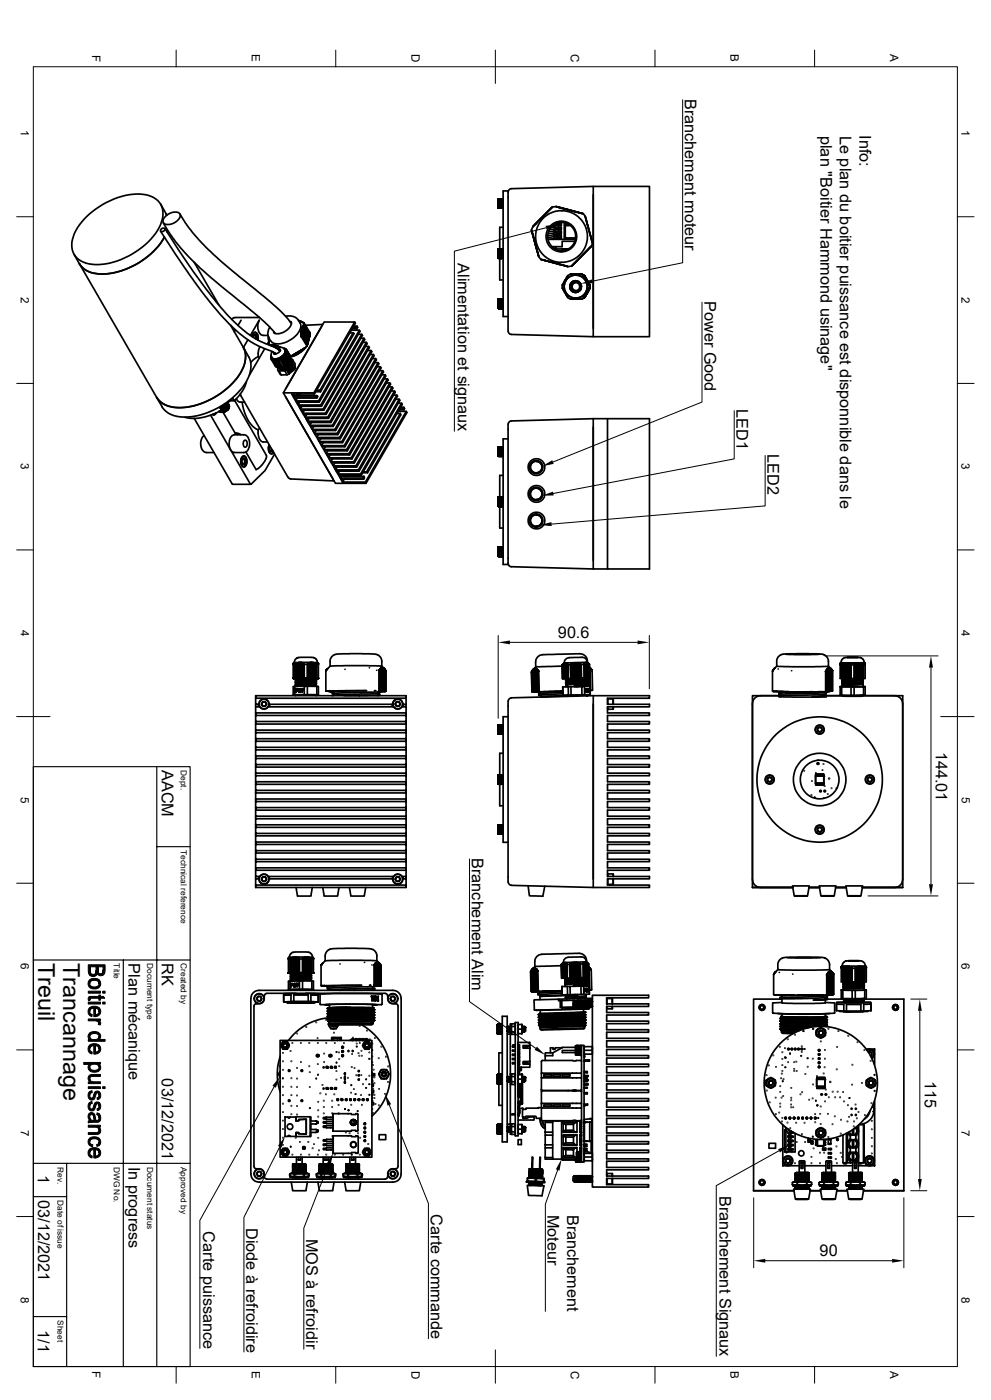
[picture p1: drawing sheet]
<svg xmlns="http://www.w3.org/2000/svg" width="297mm" height="420mm" viewBox="0 0 297 420" stroke-linecap="round" stroke-linejoin="round" font-family="sans-serif">
<defs><g id="words">
<g font-size="7">
<text x="11.5" y="289" transform="rotate(90 11.5 289)">Treuil</text>
<text x="19" y="289" transform="rotate(90 19 289)">Trancannage</text>
</g>
<g font-size="4.9">
<text x="205.3" y="29.6" transform="rotate(90 205.3 29.6)">Branchement moteur</text>
<text x="245.9" y="40.7" transform="rotate(90 245.9 40.7)">plan &quot;Boitier Hammond usinage&quot;</text>
<text x="251.7" y="40.7" transform="rotate(90 251.7 40.7)">Le plan du boitier puissance est disponnible dans le</text>
<text x="257.6" y="40.6" transform="rotate(90 257.6 40.6)">Info:</text>
<text x="137.2" y="78.9" transform="rotate(90 137.2 78.9)">Alimentation et signaux</text>
<text x="211.1" y="90.3" transform="rotate(90 211.1 90.3)">Power Good</text>
<text x="220.7" y="122.8" transform="rotate(90 220.7 122.8)">LED1</text>
<text x="230" y="136.3" transform="rotate(90 230 136.3)">LED2</text>
<text x="167.2" y="191.3">90.6</text>
<text x="280.5" y="225.5" transform="rotate(90 280.5 225.5)">144.01</text>
<text x="48.5" y="231" transform="rotate(90 48.5 231)">AACM</text>
<text x="141.4" y="257.3" transform="rotate(90 141.4 257.3)">Branchement Alim</text>
<text x="38.5" y="289" transform="rotate(90 38.5 289)">Plan mécanique</text>
<text x="48.5" y="289" transform="rotate(90 48.5 289)">RK</text>
<text x="48.5" y="323.5" transform="rotate(90 48.5 323.5)">03/12/2021</text>
<text x="277.2" y="324.2" transform="rotate(90 277.2 324.2)">115</text>
<text x="11.3" y="352.6" transform="rotate(90 11.3 352.6)">1</text>
<text x="38.5" y="350" transform="rotate(90 38.5 350)">In progress</text>
<text x="11.5" y="360" transform="rotate(90 11.5 360)">03/12/2021</text>
<text x="215.7" y="358.8" transform="rotate(90 215.7 358.8)">Branchement Signaux</text>
<text x="129.1" y="364.3" transform="rotate(90 129.1 364.3)">Carte commande</text>
<text x="164.1" y="364.4" transform="rotate(90 164.1 364.4)">Moteur</text>
<text x="170" y="364.4" transform="rotate(90 170 364.4)">Branchement</text>
<text x="60.9" y="369.4" transform="rotate(90 60.9 369.4)">Carte puissance</text>
<text x="73.8" y="368.3" transform="rotate(90 73.8 368.3)">Diode à refroidire</text>
<text x="91.7" y="371.6" transform="rotate(90 91.7 371.6)">MOS à refroidir</text>
<text x="245.7" y="376.8">90</text>
<text x="11.3" y="399.1" transform="rotate(90 11.3 399.1)">1/1</text>
</g>
<g font-size="3.5">
<text x="27.6" y="16.4" transform="rotate(90 27.6 16.4)">F</text>
<text x="75.5" y="16.3" transform="rotate(90 75.5 16.3)">E</text>
<text x="123.3" y="16.3" transform="rotate(90 123.3 16.3)">D</text>
<text x="171.1" y="16.3" transform="rotate(90 171.1 16.3)">C</text>
<text x="218.9" y="16.3" transform="rotate(90 218.9 16.3)">B</text>
<text x="266.8" y="16.3" transform="rotate(90 266.8 16.3)">A</text>
<text x="6.2" y="39" transform="rotate(90 6.2 39)">1</text>
<text x="288.2" y="39" transform="rotate(90 288.2 39)">1</text>
<text x="6.2" y="89" transform="rotate(90 6.2 89)">2</text>
<text x="288.2" y="89" transform="rotate(90 288.2 89)">2</text>
<text x="6.3" y="139" transform="rotate(90 6.3 139)">3</text>
<text x="288.2" y="139" transform="rotate(90 288.2 139)">3</text>
<text x="6.2" y="189" transform="rotate(90 6.2 189)">4</text>
<text x="288.2" y="189" transform="rotate(90 288.2 189)">4</text>
<text x="6.3" y="239" transform="rotate(90 6.3 239)">5</text>
<text x="288.2" y="239" transform="rotate(90 288.2 239)">5</text>
<text x="6.3" y="289" transform="rotate(90 6.3 289)">6</text>
<text x="288.2" y="289" transform="rotate(90 288.2 289)">6</text>
<text x="6.3" y="339" transform="rotate(90 6.3 339)">7</text>
<text x="288.2" y="339" transform="rotate(90 288.2 339)">7</text>
<text x="6.3" y="389" transform="rotate(90 6.3 389)">8</text>
<text x="288.2" y="389" transform="rotate(90 288.2 389)">8</text>
<text x="27.6" y="411.4" transform="rotate(90 27.6 411.4)">F</text>
<text x="75.5" y="411.3" transform="rotate(90 75.5 411.3)">E</text>
<text x="123.3" y="411.2" transform="rotate(90 123.3 411.2)">D</text>
<text x="171.1" y="411.2" transform="rotate(90 171.1 411.2)">C</text>
<text x="218.9" y="411.3" transform="rotate(90 218.9 411.3)">B</text>
<text x="266.8" y="411.3" transform="rotate(90 266.8 411.3)">A</text>
</g>
<g font-size="2.5">
<text x="54.2" y="231" transform="rotate(90 54.2 231)">Dept.</text>
<text x="54.2" y="255" transform="rotate(90 54.2 255)">Technical reference</text>
<text x="34.2" y="289" transform="rotate(90 34.2 289)">Title</text>
<text x="44.2" y="289" transform="rotate(90 44.2 289)">Document type</text>
<text x="54.2" y="289" transform="rotate(90 54.2 289)">Created by</text>
<text x="17.2" y="350" transform="rotate(90 17.2 350)">Rev.</text>
<text x="34.2" y="350" transform="rotate(90 34.2 350)">DWG No.</text>
<text x="44.2" y="350" transform="rotate(90 44.2 350)">Document status</text>
<text x="54.2" y="350" transform="rotate(90 54.2 350)">Approved by</text>
<text x="17.2" y="360" transform="rotate(90 17.2 360)">Date of issue</text>
<text x="17.2" y="396" transform="rotate(90 17.2 396)">Sheet</text>
</g>
</g></defs>
<g fill="none" stroke="#000" stroke-width=".51">
<path d="M149.4 59.7v2.7M149.4 60h1.1zM149.4 59.9l1.1 .1zM149.4 59.8l1.1 .1zM149.4 59.8h1.1zM149.4 59.9h1.1zM149.4 59.7h1.1zM149.4 59.7l1.1 .1zM150.7 59.7v2.7M150.7 59.7l-1.4 .1 .1 2.6M150.7 59.7l.1 .1M177.8 55.9h16.8v45.1h-16.8z"/>
<path d="M177.8 55.9l-24.6 .7-.6 .3-.3 .7M177.8 58.4v40.1M22.2 76.3l1.6 2.8M23.8 79.1l23.1 40.1M26 64.9a22.6 22.6 0 0 1 16.8-6.6 5.9 5.9 0 0 1 5.6 8.3 20.7 20.7 0 0 1-12.2 11.3 14.7 14.7 0 0 1-11.9 .4 5.6 5.6 0 0 1-2.3-7.3l1.2-2.6zM48.1 69.4l7 10.5 6.5 9 5.6 6.7 5.2 4.9a33 33 0 0 0 9.8 5.3l.3 .4v-.2M48.2 61.3l1.6 2.8M48.3 68.8a.58 .58 0 0 1 .6-.5 .58 .58 0 0 1 .5 .7 .65 .65 0 0 1-.6 .5 .65 .65 0 0 1-.7-.5zM48.9 66.8l3.6 5.5 3.2 3.8a124.2 124.2 0 0 0 13.9 12.4l8.4 6.9 2.9 2.7 1.6 1.9M49.3 71.2a22.6 22.6 0 0 1-20.3 10.9 6.5 6.5 0 0 1-5.2-3M49.4 68.6l7.4 11.2 6.5 8.9 5.1 6 5 4.7a30.3 30.3 0 0 0 9.3 5l1.2 1M49.7 64.8a3.4 3.4 0 0 1 4.1-.8 1.79 1.79 0 0 1-1 2.5 2.94 2.94 0 0 1-3.9 .3v-1z"/>
<path d="M49.8 64.1l.2 .4M50.2 69l-.2 .5M53.9 64.2l1.6 2.5 2.1 2.9 4.9 5.4 7.1 6.2 13 10.7 3 3 1.7 2.2M58.2 78.7l7.4 12.8M149.4 74.7v2.8M149.4 62.4h1.3M149.4 77.5h1.3M149.4 76.1l1.1 .1zM149.4 76.1h1.1zM149.4 76.2l1.1 .1zM149.4 76.2h1.1zM149.4 75.9l1.1 .1z"/>
<path d="M149.4 75.9h1.1zM149.4 76l1.1 .1zM149.4 76h1.1zM149.4 76.5l1.1 .1zM149.4 76.5h1.1zM149.4 76.6l1.1 .1zM149.4 76.6h1.1zM149.4 76.3l1.1 .1zM149.4 76.3h1.1zM149.4 76.4l1.1 .1zM149.4 76.4h1.1zM149.4 75.2h1.1z"/>
<path d="M149.4 75.2l1.1 .1zM149.4 75.3h1.1zM149.4 75.3l1.1 .1zM149.4 75.4h1.1zM149.4 75.4l1.1 .1zM149.4 75.5h1.1zM149.4 75.7l1.1 .1zM149.4 75.7h1.1zM149.4 75.8h1.1zM149.4 75.6h1.1zM149.4 75.5l1.1 .1zM149.4 75.6l1.1 .1z"/>
<path d="M149.4 76.7h1.1zM149.4 76.7l1.1 .1zM149.4 76.8h1.1zM149.4 76.8l1.1 .1zM149.4 76.9h1.1zM149.4 76.9l1.1 .1zM149.4 77h1.1zM149.4 77l1.1 .1zM149.4 75.1h1.1zM149.4 75l1.1 .1zM149.4 75h1.1zM149.4 74.8h1.1z"/>
<path d="M149.4 74.8l1.1 .1zM149.4 74.9h1.1zM149.4 74.9l1.1 .1zM149.4 75.1l1.1 .1zM149.4 77.4h1.1zM149.4 77.3l1.1 .1zM149.4 77.3h1.1zM149.4 77.5h1.1zM149.4 77.4l1.1 .1zM149.4 77.2l1.1 .1zM149.4 77.2h1.1zM149.4 77.1l1.1 .1z"/>
<path d="M149.4 77.1h1.1zM149.4 61.1l1.1 .1zM149.4 61.1h1.1zM149.4 61.2l1.1 .1zM149.4 61.2h1.1zM149.4 60.9l1.1 .1zM149.4 60.9h1.1zM149.4 61l1.1 .1zM149.4 61h1.1zM149.4 61.5l1.1 .1zM149.4 61.5h1.1zM149.4 61.6h1.1z"/>
<path d="M149.4 61.3h1.1zM149.4 61.4l1.1 .1zM149.4 61.4h1.1zM149.4 60.2h1.1zM149.4 60.2l1.1 .1zM149.4 60.3h1.1zM149.4 60.3l1.1 .1zM149.4 60.4h1.1zM149.4 60.4l1.1 .1zM149.4 60.5h1.1zM149.4 60.7l1.1 .1zM149.4 60.7h1.1z"/>
<path d="M149.4 60.8l1.1 .1zM149.4 60.8h1.1zM149.4 60.5l1.1 .1zM149.4 60.6l1.1 .1zM149.4 60.6h1.1zM149.4 61.6l1.1 .1zM149.4 61.7h1.1zM149.4 61.7l1.1 .1zM149.4 61.8h1.1zM149.4 61.8l1.1 .1zM149.4 61.9h1.1zM149.4 61.9l1.1 .1z"/>
<path d="M149.4 62h1.1zM149.4 62l1.1 .1zM149.4 60.1h1.1zM149.4 60l1.1 .1zM149.4 60.1l1.1 .1zM149.4 62.4h1.1zM149.4 62.3l1.1 .1zM149.4 62.3h1.1zM149.4 62.2l1.1 .1zM149.4 62.2h1.1zM149.4 62.1l1.1 .1zM149.4 62.1h1.1z"/>
<path d="M149.4 77.1h1.1M149.4 74.7l1.1 .1zM149.4 75.8h1.1M149.4 76.1h1.1M149.4 76.3h1.1M149.4 76h1.1M149.4 75.7h1.1M149.4 76.5h1.1M149.4 76.2h1.1M149.4 75.9h1.1M149.4 60.7h1.1M149.4 60.8h1.1"/>
<path d="M149.4 61.3h1.1M149.4 61.4h1.1M149.4 61.5h1.1M149.4 61h1.1M149.4 60.9h1.1M149.4 61.1h1.1M149.4 61.2h1.1M149.8 77.5v6.5h1M150.7 74.7v2.8M150.7 74.7l-1.4 .1 .1 2.7M150.7 74.7l.1 .1M150.8 68.2h-1v6.5"/>
<path d="M150.8 77.4l-.1 .1M150.8 62.4h-.1M159.3 69v.1M159.3 69.1h.1M159.3 69.1l.1 .1M159.4 69.2v.3M159.4 69.5h.1M159.5 69.7v.1M159.5 69.5v.2M159.5 69.8l.1 .3M159.5 69.7h.1M159.6 70.1v.1"/>
<path d="M159.6 70.1h.1M159.6 70.2h.1M159.6 70.4h.1M159.7 70.4v.1M159.7 68l-.4 1M159.7 70.2l-.1 .2M159.7 68h.1M159.7 70.5v.1M159.7 70.6h.1M159.7 67.9h.1M159.8 70.7h.1M159.8 70.7v.3"/>
<path d="M159.8 70.6v.1M159.8 67.9h.1M159.8 71h.1M159.9 71v.1M159.9 71.2v.3M159.9 71.2v.1M159.9 71.5h.1M160 71.5v.1M160 71.6v.1M160 71.7h.1M160 67.6l-.1 .3M160 71.8l.1 .3"/>
<path d="M160 67.6h.1M160.1 71.8h-.1M160.1 71.7v.1M160.1 72.1h.1M160.1 72.1v.1M160.1 72.2l.1 .1M160.1 72.3l.1 .1M160.2 72.4h.1M160.2 67.4h.1M160.2 72.6l.1 .1M160.2 72.4l.1 .1M160.2 72.5v.1"/>
<path d="M160.3 72.5h-.1M160.3 67.4l-.2 .2M160.3 72.7v.1M160.3 72.8h.1M160.3 72.9h.1M160.4 72.9v.2M160.4 72.8l-.1 .1M160.4 73.1h.1M160.4 73.1v.1M160.4 73.3h.1M160.4 73.3l.1 .1M160.4 73.2v.1"/>
<path d="M160.4 73.4l.1 .1M160.5 73.5h.1M160.5 67.1h.1M160.5 67.1l-.2 .3M160.5 73.7l.1 .3M160.5 73.5v.1M160.5 73.6v.1M160.6 74h.1M160.6 74l.1 .2M160.7 74.2h.1M160.7 74.3h.1M160.7 74.3l.3 1"/>
<path d="M160.7 74.2v.1M160.8 66.9l-.3 .2M160.8 66.8h.1M160.9 66.8h.1M161 75.3h.1M161 66.6h.1M161 75.3l.1 .3M161 66.6l-.1 .2M161 75.6l.1 .3M161.1 66.6h.1M161.2 66.5l-.1 .1M161.2 75.9v.2"/>
<path d="M161.2 66.5h.1M161.2 76.1v.1M161.2 76.2l.1 .5M161.2 66.3v.2M161.3 66.3h.1M161.4 76.7v.1M161.4 76.8l.1 .2M161.5 77l.9 .9M161.5 66.1l-.2 .2M161.6 66h.1M161.7 66h.1M161.7 65.9v.1"/>
<path d="M161.8 65.8h.1M161.8 65.8v.1M162 65.7v.1M162 65.7h.1M162.1 65.5h.1M162.1 65.6l-.1 .1M162.2 65.5h.1M162.2 65.4v.1M162.3 65.3h.1M162.3 65.3v.1M162.3 77.8l.1 .1M162.4 77.9h.2"/>
<path d="M162.5 65.2l-.1 .1M162.5 65.2h.1M162.5 65.1v.1M162.6 65h.1M162.6 65l-.1 .2M162.6 78h.2M162.7 77.9l.1 .1M162.8 78h.1M162.8 64.9l-.1 .1M162.8 78l.3 .1M162.9 64.7h.1M162.9 64.8l-.1 .1"/>
<path d="M162.9 65.3l1.7-1.2 1.6-.6a7.8 7.8 0 0 1 9.8 6.4 7.8 7.8 0 0 1-7.6 8.8 7.8 7.8 0 0 1-7.8-8.7l.7-2.5zM163 64.7h.1M163 64.6v.1M163.1 78v.1M163.1 64.5h.1M163.1 78.1h.1M163.2 64.5l-.2 .1M163.2 78.1h.1M163.2 64.5h.1M163.3 64.4l-.1 .1M163.3 64.3v.1M163.3 64.3h.1"/>
<path d="M163.3 78.1h.2M163.4 64.2h.1M163.4 64.3h-.1M163.4 78.1l.1 .1M163.5 78.2h.2M163.5 64.1v.1M163.5 78.2h.1M163.6 64.1h-.1M163.7 63.9h.1M163.7 64l-.1 .1M163.7 78.3h.1M163.8 78.2v.1"/>
<path d="M163.8 78.3h.1M163.9 63.7l-.1 .2M163.9 63.7h.1M163.9 78.3h.1M164 63.7h.1M164 78.4h.2M164.1 78.3l.1 .1M164.2 63.4h.1M164.2 71.2l1.7 .3M164.2 70.5l3.5 .9M164.2 63.4l-.2 .3M164.2 78.4h.1"/>
<path d="M164.3 78.4h.1M164.3 71.8h8.2M164.3 69.9l1.6 .4M164.3 63.3l-.1 .1M164.3 63.3h.1M164.4 78.4h.1M164.5 63.1h.1M164.5 63.2l-.2 .1M164.5 69.3l3.2 .8M164.5 78.4h.1M164.5 78.5l.3 .1M164.5 78.4v.1"/>
<path d="M164.6 63.1h.1M164.7 62.9l-.1 .2M164.8 78.5h.1M164.8 68.7l1.1 .3M164.9 62.8l-.2 .1M164.9 62.8h.1M164.9 78.5l.2 .1M165 62.6h.1M165 62.7l-.1 .1M165.1 78.7h.2M165.1 62.5l-.1 .1M165.1 62.5h.1"/>
<path d="M165.2 68.2l2.5 .6M165.2 78.6l.1 .1M165.3 62.4h.1M165.3 62.4l-.2 .1M165.3 78.7h.1M165.4 74h.6v.4M165.5 78.7h.2M165.6 78.7h.1M165.7 78.7v.1M165.7 78.8h.3M165.7 67.6l.3 .1M165.9 69l.2-.2 .3 .2v.5l-.3 .1z"/>
<path d="M165.9 68.2l.2-.7 .3 .2v.5M165.9 70.2l.2 .7 .3-.2v-.5M165.9 71.8l.2-.5 .3 .5M165.9 78.8h.1M165.9 70.2h.1M165.9 68.2h.1M166 68.2l.1 .2v-.2h.7l.2 .3v-.3h1.2v.8M166 74h.6M166 78.8v.1M166 78.9h.1M166.1 78.9h.1M166.2 79h.2"/>
<path d="M166.3 78.9l.1 .1M166.3 74.7h4M166.4 69l.6-.3v.3h.4M166.4 69.5l.6 .2v-.2h.4M166.4 67.7l.6-.3v.3h.4M166.4 70.7l.6 .3v-.3h.4M166.4 71.5l.6-.3v.3h.4M166.4 79h.1M166.5 79h.2M166.5 67.2l1.2 .3M166.7 79h.1M166.8 61.9v.1"/>
<path d="M166.8 61.9l-.5 .1a.61 .61 0 0 0-.9 .3h-.1M166.8 62.1l.8 .1M166.8 79v.1M166.8 79.1l.5 .1M166.8 62h.1M166.9 62l-.1 .1M167 79.1h.1M167.3 79.2h.2M167.4 69.5h.8v.7h-1.2v-.2l-.2 .2h-.7v-.1l-.1 .1M167.4 66.8l-.4 .1v.3l-.2-.2M167.4 79.2h.1M167.4 66.9h.8v.8"/>
<path d="M167.4 70.7h.8v.8h-.8M167.4 67.7v.5M167.4 69v.5M167.4 70.2v.5M167.4 71.5v.3M167.4 69h.8M167.4 67.7h.8M167.4 79.2l.1 .1M167.5 62.3l.8 .1M167.5 79.2l.1 .1M167.5 79.3h.1M167.6 62.2l-.1 .1"/>
<path d="M167.6 79.3l.6 .1M167.8 79.2v.1M167.8 79.3l.1 .1M167.9 70.7l.3 .3-.4 .1 .1 .4M168 68.2l.2 .2M168 69.5l.2 .1M168 66.9l.2 .2a.29 .29 0 0 0-.4 .1 .29 .29 0 0 0 .1 .4M168.1 79.4h.1M168.1 68.9h.1M168.1 67.6h.1M168.2 62.4h.1M168.2 62.4l.6 .1"/>
<path d="M168.2 79.4v.1M168.2 68.4l-.4 .1 .1 .4M168.2 69.7l-.4 .1 .1 .4M168.2 79.5h.3M168.3 66.7a4.3 4.3 0 0 1 4.3 4.3 4.3 4.3 0 0 1-4.3 4.2M168.3 63.2h.1M168.3 62.4h.1M168.4 66.7a4.3 4.3 0 0 0-4.2 4.3 4.3 4.3 0 0 0 4.2 4.2M168.5 79.5h.1M168.5 62.6h.1M168.5 79.5l.4 .1M168.9 62.5l.1 .1"/>
<path d="M168.9 79.5v.1M168.9 62.7h.5M168.9 79.6h.2M169 62.6v.1M169.1 79.7h.2M169.1 66.8v5M169.2 79.6l.1 .1M169.3 66.8v5M169.3 79.7l.2 .1M169.3 62.7l.4 .1M169.5 79.8h.1M169.6 67.6h1.3h-1.5v3.8h3.1"/>
<path d="M169.6 79.8h.1M169.6 62.8l.5 .1M169.7 79.8l.3 .1M169.7 71.4v.2h2.8M169.7 67v.6M170 79.8v.1M170.1 62.9h.1M170 67.6h.6M170 79.9l.1 .1M170.1 62.9l.3 .1M170.1 80h.1M170.3 63h.1"/>
<path d="M170.3 63l.6 .1M170.7 63.1l.5 .1M170.8 63.1h-.1M171.1 63.2h.1M171.2 63.2h.2M171.2 63.2h.1M171.3 79.8h.1M171.3 79.8l-1.2 .2M171.4 63.2l.2 .1M171.4 63.3l.9 .2M171.6 79.6l-.2 .2M171.6 79.6h.1"/>
<path d="M171.7 79.4l-.1 .2M171.7 79.3h.1M171.7 79.3v.1M171.8 79.3h.1M171.9 79.3h.1M172.1 79h.1M172.2 63.5h.1M172.2 63.5h.5M172.2 79l-.3 .3M172.2 71.6v.2M172.3 72.4h-3.8v1.6h-1.9v.7M172.3 63.5h-.1"/>
<path d="M172.3 78.8l-.2 .2M172.3 78.8h.1M172.6 63.6h.1M172.7 63.5l.2 .2M172.7 78.5h.1M172.7 78.5l-.3 .3M172.7 63.5l-.1 .1M172.7 63.6h.1M172.9 63.7l.8 .1M172.9 78.2l-.2 .3M172.9 78.2h.1M173.1 78h.1"/>
<path d="M173.2 78l-.3 .2M173.4 77.7l-.2 .3M173.4 77.7h.1M173.5 77.7h-.1M173.7 63.9h.1M173.7 77.5l-.3 .2M173.7 77.4h.1M173.7 63.8h.2M173.7 63.8v.1M173.8 63.9h.1M173.9 63.8l.2 .1M173.9 77.2l-.2 .2"/>
<path d="M173.9 77.2h.1M174 77.2h.1M174 64h.1M174.1 63.9l.4 .2M174.1 63.9v.1M174.2 64h-.2M174.2 76.9h.1M174.3 76.9l-.3 .3M174.4 64.1h.4l.6 .8M174.4 76.7l-.2 .2M174.5 76.6h.1M174.5 64.1h-.1"/>
<path d="M174.5 76.6l-.1 .1M174.8 76.4h.1M174.8 76.4l-.3 .2M175 76.1l-.2 .3M175 76.1h.1M175.2 75.9l-.2 .2M175.3 75.9h.1M175.3 75.8l-.1 .1M175.4 64.9v.1M175.4 65l.6 2.3M175.5 75.6l-.2 .2M175.5 75.6h.1"/>
<path d="M175.9 75.3h.1M175.9 75.3l-.4 .3M176 67.3h.1M176 67.3l1.1 3.9M176.1 75.1l-.2 .2M176.1 75.1h.1M176.3 74.8l-.2 .3M176.3 74.8h.1M176.4 74.8h-.1M176.6 74.5h.1M176.7 74.5l-.3 .3M176.9 74.3h.1"/>
<path d="M176.9 74.3l-.3 .2M177.1 71.3l.5 1.5-.4 1.1M177.1 71.2v.1M177.2 74l-.3 .3M177.2 73.9h.1M177.2 74h.1M69.1 97.5l3.8 6.7M70.6 99l-.4 .5M72.3 96.1l-1 1.5M76.4 99.7l.7 .5M77.7 96.1l-2.6 4.5M77.7 96.1a3.4 3.4 0 0 0 .8 4.4l.3 .1"/>
<path d="M77.8 95.2h-7.3l-1.1 .6M80.9 98.1l-.6 2.1 .3 1.1 .5 .9M82.1 99.6v.2M85.6 94.9h2a2.66 2.66 0 0 1 1.9 1.3 3.2 3.2 0 0 1-.9 4.6 7.1 7.1 0 0 1-6.6 2.2l-.9-.8M86.9 96.4l.4 .3M87.2 96.5l.1 .6-.3 .9-1.7 1.5-1.8 .6h-.9l-.6-.4M89.5 96.1v.1M89.5 96.2h.1M89.6 96.2l.2 .1M89.7 96.3h.1M89.8 96.3l.5 .2M90.3 100h.1"/>
<path d="M90.3 99.8l1.9 3.1M90.3 99.8h.1M90.3 99.6l1.9 3.1M90.3 96.5l.3 .1M90.3 99.4h.1M90.3 99.1l.1 .1M90.3 99.1h.1M90.3 96.5h.1M90.4 99.4l1.9 3.2M90.4 99.2h.1M90.4 99.2l1.9 3.2M90.4 99l2 3.2"/>
<path d="M90.4 98.8h.1M90.5 98.6l2 3.3M90.5 98.6h.1M90.5 98.8l1.9 3.3M90.5 98.5l2 3.2M90.5 98.4v.1M90.6 96.6h.1M90.6 96.6l.2 .1M90.6 98.3h.1M90.6 98.3l2 3.3M90.6 98.1h.1M90.6 98.2l2 3.2"/>
<path d="M90.6 98.1v.1M90.7 98l2 3.2M90.8 96.7v.1M90.8 96.8l.2 .1M90.8 97.9l1.9 3.1M90.8 97.7v.1M90.8 97.8l2 3.1M90.9 97.6l1.9 3.1M91 96.9h.1M91 96.9l1.8 2.8M91 97.5v.1M91 97.5h.1"/>
<path d="M91 97.6l1.8 2.9M91.1 97.4l1.8 3M91.1 97.3h.1M91.2 97.3v.1M91.2 97.4l1.7 2.8M92.8 99.7h.1M92.8 99.7l.1 .5M96.5 97.8l-10.9 18.9M96.7 97.3l-5.1 .3M97.2 96.6h9.1l-12.2 21.3h-9.2zM104.9 99.9h.9l-9.9 17.2h-1M105.3 99.1h2.4l.2 .3-12.2 21.2"/>
<path d="M105.5 98.6h1.4M105.8 98.2h1M105.9 99.8l.2 .3-10 17.4h-1.4M106 97.8h1M106.3 96.6l.2 .4-12.3 21.2M106.8 98.2l.1 .4M106.8 98.2l.2-.4 .2 .4-.3 .4M107.7 99.1l-12.2 21.2M149.4 89.7v2.8M149.4 92.5h1.3M149.4 91.1l1.1 .1zM149.4 91.1h1.1z"/>
<path d="M149.4 91.3h1.1zM149.4 91.2l1.1 .1zM149.4 91h1.1zM149.4 90.9l1.1 .1zM149.4 91l1.1 .1zM149.4 91.5l1.1 .1zM149.4 91.5h1.1zM149.4 91.7h1.1zM149.4 91.6l1.1 .1zM149.4 91.4h1.1zM149.4 91.3l1.1 .1zM149.4 91.4l1.1 .1z"/>
<path d="M149.4 90.2l1.1 .1zM149.4 90.3h1.1zM149.4 90.3l1.1 .1zM149.4 90.4h1.1zM149.4 90.4l1.1 .1zM149.4 90.5h1.1zM149.4 90.8h1.1zM149.4 90.7l1.1 .1zM149.4 90.8l1.1 .1zM149.4 90.6h1.1zM149.4 90.7h1.1zM149.4 90.6l1.1 .1z"/>
<path d="M149.4 91.7l1.1 .1zM149.4 91.8h1.1zM149.4 91.8l1.1 .1zM149.4 91.9h1.1zM149.4 91.9l1.1 .1zM149.4 92h1.1zM149.4 92l1.1 .1zM149.4 90.1h1.1zM149.4 90l1.1 .1zM149.4 90h1.1zM149.4 89.8l1.1 .1zM149.4 89.9h1.1z"/>
<path d="M149.4 89.8h1.1zM149.4 89.9l1.1 .1zM149.4 89.7l1.1 .1zM149.4 90.2h1.1zM149.4 90.1l1.1 .1zM149.4 92.4h1.1zM149.4 92.4l1.1 .1zM149.4 92.3l1.1 .1zM149.4 92.3h1.1zM149.4 92.2l1.1 .1zM149.4 92.2h1.1zM149.4 92.1l1.1 .1z"/>
<path d="M149.4 92.1h1.1zM149.4 89.7h1.1zM149.4 92.5h1.1zM149.4 90.7h1.1M149.4 90.8h1.1M149.4 90.9h1.1M149.4 91.4h1.1M149.4 91.3h1.1M149.4 91.5h1.1M149.4 91h1.1M149.4 91.1h1.1M149.4 91.2h1.1"/>
<path d="M150.7 89.7v2.8M150.7 89.7l-1.4 .1 .1 2.7M150.7 89.7l.1 .1M150.8 92.4l-.1 .1M152.3 95h-1.5v-37.7h1.5v42.1M152.3 99.4l.3 .6 .6 .3 24.6 .7M168.5 86.4v.1M168.5 86.5l.3 .1-.1 .3 .4 .1-.1 .2 .3 .1-.1 .3M168.7 86.5l.1 .2M168.8 85.3l-.1 .1M169 86.9v.1M169 84.9v.1"/>
<path d="M169.2 87.3v.2M169.2 84.3l.1 .3-.3 .1 .1 .3h-.4l.1 .4-.3 .1v.9M169.2 87.6v.1M169.2 87.7h.3l-.1 .3M169.2 84.3h.1M169.2 84.5v.1M169.4 87.7l.1 .1M169.4 88.1h.4l-.2 .3 .4 .1-.2 .3 .4 .1-.1 .4M169.4 88v.1M169.5 84.1l-.1 .1M169.6 88.1l.1 .1M169.7 83.7l-.1 .2"/>
<path d="M169.8 88.5l.1 .1M169.9 83.3l-.1 .1M170.1 88.9v.1M170.1 82.7l.1 .4h-.4l.2 .3-.4 .1 .2 .3-.4 .1 .1 .3-.3 .1M170.1 82.9v.2M170.1 89.2l.8 .5M170.8 86.1l.2 .3M170.8 86l.2 .2M170.8 85.6l.2 .3M170.8 85.4l.2 .4M170.9 86.5l.3 .2M170.9 85.6v1.1"/>
<path d="M170.9 86.7l.3 .1M170.9 86.7l.3 .3M170.9 82.3l-.8 .4M170.9 82.2h.2M170.9 89.7h3.5M171 82.2l.2 .3 .2-.3M171.1 85.4l-.1-.4 .1 .4M171.1 85l.1 .3M171.1 82.2h.3M171.1 87l.4 .1M171.1 82.2l.2 .2M171.2 87v.1"/>
<path d="M171.2 87.1l.3 .1M171.2 87.1l.3 .3M171.3 89.5l-.2 .2M171.4 84.6l-.1 .4M171.4 82.2h.2M171.4 82.2l.3 .3 .2-.3M171.5 84.5l-.1 .4M171.5 87.4l.5 .2M171.6 82.2h.3M171.6 82.2l.1 .2M171.7 89.5l-.1 .2M171.8 84.3l-.1 .4"/>
<path d="M171.9 82.2h.1M171.9 87.4h-.4M171.9 82.2l.2 .3 .2-.3M172 87.4l-.4 .1M172 84.3l-.2 .3M172 82.2h.3M172 82.2l.2 .2M172.2 89.5l-.2 .2M172.3 82.2h.2M172.3 82.2l.3 .3M172.3 87.5l-.3 .2M172.4 84.2l-.2 .3"/>
<path d="M172.4 84.2l-.3 .3M172.4 84.2a1.75 1.75 0 0 0-1.5 1.4M172.4 84.2h.1M172.4 87.5l-.3 .2M172.5 82.2l.1 .2M172.5 84.2h.1M172.5 84.2l-.2 .3M172.6 89.5l-.3 .2-.2-.2-.2 .2-.2-.2-.3 .2-.2-.2-.2 .2M172.6 89.5l.2 .2 .2-.2 .2 .2M172.6 82.5h.1M172.6 82.5a3.5 3.5 0 0 0-3.5 3.5 3.5 3.5 0 0 0 3.5 3.4 3.4 3.4 0 0 0 3.4-3.4 3.4 3.4 0 0 0-3.4-3.4M172.6 82.5a3.5 3.5 0 0 0-3.5 3.5 3.5 3.5 0 0 0 3.5 3.5"/>
<path d="M172.6 82.5a3.5 3.5 0 0 1 3.4 3.5 3.5 3.5 0 0 1-3.4 3.5M172.6 89.5l-.1 .2M172.6 84.8a1.23 1.23 0 0 0-1.2 1.2 1.23 1.23 0 0 0 1.2 1.2M172.6 84.5h-.6l-.6 .4-.4 .6v.7l.3 .7 .6 .5 1 .1M172.6 84.5l.9 .3M172.8 87.5l-.2 .2-.6-.1M172.9 84.2l-.3 .2M172.9 87.5l-.2 .3M172.9 82.2l.2 .2M173.1 84.3l-.5 .1M173.1 89.5l-.2 .2M173.2 82.2l-.2 .3-.2-.3-.2 .3"/>
<path d="M173.3 87.3l-.2 .3M173.3 87.3h.1M173.3 87.3l-.4 .2M173.3 89.7l.1-.2 .3 .2 .2-.2 .2 .2M173.3 82.2l.1 .3 .3-.3 .2 .3 .2-.3M173.4 87.3l-.2 .3M173.4 82.2l.1 .2M173.4 84.5h-.3M173.5 84.8h.4M173.5 84.5l-.3 .1M173.5 89.5l-.1 .2M173.5 84.8l.4 .5"/>
<path d="M173.7 87l-.1 .4M173.7 87h.1M173.7 87l-.4 .3M173.7 84.8l.2 .1M173.7 87v.3M173.8 85.1l.4 .2M173.8 82.2l.1 .2M173.9 85.3l.3 .1M173.9 85.3h.1M173.9 85.3l.1 .3M173.9 86.5l-.2 .5M173.9 86.7l.1 .3"/>
<path d="M173.9 86.7h.1M173.9 89.5l-.1 .2M174 86.5v.4M174 85.6l.3 .2M174 85.6v.1M174 85.7l.1 .4M174.1 86.1v.1M174.1 86.2l-.2 .3M174.1 85.7l.2 .2M174.1 86.2l.1 .3M174.1 86.1l.1 .3M174.1 86.2h.1"/>
<path d="M174.1 85.7h.1M174.2 82.3l.8 .4M174.3 82.3l.8 .4-.8-.4M174.3 89.7l.8-.5-.8 .5M174.4 82.3l.8 .4M174.4 82.2h-1.9M174.9 88.9l.1 .3M174.9 83.1h.3M174.9 83.1h.1M174.9 88.9h.1M175 89.2l-.8 .5M175 82.8l-.1 .3"/>
<path d="M175 82.8v.3h.4l-.1 .3 .3 .1-.1 .3 .3 .1M175 89.2h.1M175 82.8h.1M175.1 88.5l.2 .3M175.1 83.4l.4 .1M175.1 83.4h.2M175.1 88.5h.2M175.2 88.9h-.3M175.2 89.2l-.8 .5M175.2 83.1h.1M175.2 88.9h.3M175.3 88.8h.1"/>
<path d="M175.3 83.1h.1M175.3 83.1l-.2 .3M175.3 88.8l-.1 .1M175.3 88.1l.2 .3M175.3 83.8l.4 .1M175.3 89h.1M175.3 83.8h.2M175.3 88.1h.2M175.5 88.4h.1M175.5 88.5h.1M175.5 88.5h-.4M175.5 83.5l-.2 .3"/>
<path d="M175.5 83.5h.1M175.5 88.4v.1M175.6 87.7l.1 .3M175.6 84.2l.3 .1M175.6 88.6h.1M175.6 84.2h.1M175.6 87.7h.1M175.6 88.5l-.2 .4zM175.6 88.5h.1M175.7 88.1h-.4M175.7 83.9l-.1 .3M175.7 83.9h.1"/>
<path d="M175.7 88v.1M175.7 88h.1M175.7 88.3l-.4 .7zM175.7 88.4h.1M175.7 88.3h.1M175.8 87.3l.1 .3M175.8 84.6l.3 .1M175.8 88.2h.1M175.8 83.9l-.1 .3 .4 .1-.2 .3 .4 .1-.2 .3h.4l-.1 .4 .3 .1M175.8 84.6h.1M175.8 87.3h.1M175.9 84.3h.1"/>
<path d="M175.9 87.7h-.3M175.9 84.3h.2M175.9 88.1h.1M175.9 88h.1M175.9 84.3l-.1 .3M175.9 87.6v.1M176 87.9h.1M176 88l-.1 .1M176 85h.1M176 87h.1M176 87l.1 .2M176 85h.4"/>
<path d="M176.1 87.3h.1M176.1 87.2h.2M176.1 87.6v.1M176.1 87.8h.1M176.1 87.3h-.3M176.1 84.7l-.1 .3M176.1 84.7h.1M176.1 87.2v.1M176.1 84.7h.2M176.2 87.5l-.4 .7zM176.2 87.6l-.3 .1M176.2 87.5h.1"/>
<path d="M176.2 87.6h-.1M176.3 86.6l.1 .3M176.3 85.4h.3M176.3 85.4h.1M176.3 86.6h.1M176.3 87.3h.1M176.4 86.9l-.4 .1M176.4 85v.1M176.4 86.9h.1M176.4 85h.1M176.4 85.1l-.1 .3M176.4 85.1h.1"/>
<path d="M176.5 87h.1M176.6 86.5l-.3 .1M176.6 85.5v.9M176.6 85.4v.1M176.6 85.4h.1M176.6 86.4v.1M176.6 85.5h.3l-1.7-2.8 1.6 2.8M176.6 86.8h.1M176.7 86.7l-.4 .6zM176.7 85.5v.9M176.7 86.4l-.3 .2 .1 .3-.4 .1 .2 .2-.4 .1 .1 .4h-.3l.1 .4h-.3l.1 .3-.3 .1 .1 .3-.4 .1v.3M176.8 86.4l-1.6 2.9 1.7-2.9-.3 .1"/>
<path d="M176.8 85.5v.9M46.9 119.2l1.7 2.8M70.8 119.6a1.93 1.93 0 0 0 2.5 1M72.1 118.2l.2 .7 14.3 24.6 13.6 .8M72.9 104.2a10.2 10.2 0 0 1 2.3 4.8 12.4 12.4 0 0 1-4.7 9.6 22.5 22.5 0 0 1-16.9 6.4 6.7 6.7 0 0 1-5-3M72.9 104.2a8.7 8.7 0 0 1-1.8 9.2 23.4 23.4 0 0 1-18.2 8.9 7.2 7.2 0 0 1-6-3.1M73.9 114.5a12.2 12.2 0 0 1-3.7 5.7M74.3 101.9l-1.4 2.4M75.6 100.9a.87 .87 0 0 1 .4-1 .87 .87 0 0 1 1.1 .3l.3 1.1-.1 .7M76 100.7l.3-.3 .1 .1a.4 .4 0 0 1 .5 .2 .4 .4 0 0 1-.1 .5v.6M76.2 100.5l.3 .2 .2 1M76.4 100.5h.1"/>
<path d="M76.5 100.6h.1M76.5 100.7h.3M76.7 101.6h.3M76.8 100.8h.1M76.8 100.7a.55 .55 0 0 0-.6-.1 .55 .55 0 0 0-.3 .6M76.8 100.7l.1 1.1M77.1 100.2l.2 .8v1M77.1 100.2a.75 .75 0 0 0-.9-.4 .75 .75 0 0 0-.6 .9v.3M77.4 106v1l.3 .4M77.4 107l-2.2 1.7M77.9 104.1l-.4 .8-.1 1.2M78.8 100.6h1.5"/>
<path d="M79.3 104.6l-4.5 7.9M80.5 101l.1 1.4M80.5 101.1l.1 1.2M80.6 103.2l.1 .3M80.6 102.5v.6M80.6 103h.1M80.6 102.4l-.5 .9M80.6 102.5h.1M80.6 101.9h.1M80.6 102v.1M80.6 102.3v.2M80.6 101.8v.1"/>
<path d="M80.6 102.2h.1M80.6 101.7h.1M80.6 102.2v.1M80.6 101.7v.1M80.6 101.9v.3M80.7 101.5l-.1 .2M80.8 103.5h.1M81 103.5v.1M81.1 103.4v.1M81.1 103.5h.1M81.1 103.5l.1 .2M81.2 103.4l.2 .4"/>
<path d="M81.2 106.9v.2M81.2 107.2l.1 .1M81.2 107.1v.1M81.2 106.8h.1M81.2 107.2h.1M81.2 107.1h.1M81.3 107.4v.2M81.3 107.4v.3M81.3 107.4h.1M81.3 107.1l-.1 .1M81.3 107.1v.3M81.3 107.7l.1-.1v.3"/>
<path d="M81.3 103.4l.3 .4M81.3 103.4h.1M81.3 107.7h.1M81.3 107.7l.1 .1M81.4 107.9l.3 .3M81.4 107.9l1.1 2 .4 .2M81.4 103.4l.3 .5M81.6 105.5l-.4 .8 .2 1M81.6 103.4l.4 .6M81.7 108.2l1.2 1.9M81.7 103.4l.5 .7M81.9 108.1l1.2 2z"/>
<path d="M81.9 108.1l-.1-.2-.1 .3M81.9 103.4v.1M81.9 108.1h.1M81.9 103.5h.1M81.9 103.5l.4 .7M82.1 103.4l.4 .9M82.1 108l1.3 2.1zM82.1 108l-.1-.2-.1 .3M82.1 108h.1M82.2 106.1l.1 .1zM82.2 106.1h.1M82.2 103.5l.6 .9"/>
<path d="M82.3 105.9l-.1 .2M82.3 105.9v.1M82.3 105.8v.1M82.3 108v-.2l-.2 .2M82.3 108l1.4 2.1M82.3 108h.1M82.4 108l.1-.3 .1 .3M82.4 103.5l.5 .9M82.4 108l1.3 2.1M82.5 103.5l.1 .1M82.6 108l1.3 2.1zM82.6 108l.1-.3 .1 .3"/>
<path d="M82.6 108h.1M82.6 103.6h.1M82.6 103.6l.4 .8M82.6 106.1v.1M82.8 103.6l.3 .7M82.8 108l1.3 2.1-1.2-2.1M82.8 108h.1M82.8 104.4l1.5-.2a1.26 1.26 0 0 1 1 1.8 3.2 3.2 0 0 1-3.6 1.5l-.2-.2M82.9 108l.1-.2 .1 .2M82.9 103.7h.1M82.9 103.7l.4 .6M83.1 110l-.2 .1"/>
<path d="M83.1 108l1.3 2.1-1.3-2.1M83.1 103.8l.3 .4M83.1 108h.1M83.1 104.6a.61 .61 0 0 1 .9 .3 .61 .61 0 0 1-.4 .8 .9 .9 0 0 1-.8 .5 .9 .9 0 0 1-.8-.6M83.1 108l.2-.1 .1 .2M83.1 110.1h.1M83.1 103.8h.1M83.2 110.1l.1 1 .7 1.2 .3 .1M83.3 111l.3 .3M83.3 110l-.2 .1M83.3 103.8l.2 .4M83.4 108.1l1.2 2"/>
<path d="M83.4 108.1h.1M83.5 110.3l.2 .3M83.5 105h.2zM83.5 103.9v.1M83.5 110h.1M83.5 104h.1M83.5 104l.2 .2M83.6 111.3h1.7l.8 1.1-1.8 .1M83.6 111.3l.7 1.2M83.7 105h.2M83.7 110.5l.6 .4M83.7 104v.1"/>
<path d="M83.7 104.9l-.1 .2h.4M83.7 105.2l.2 .1M83.7 104.1h.1M83.7 104.1l.1 .1M83.8 110l-.1 .1M83.9 105v.1M83.9 110.1h.2M83.9 104.1h.1M83.9 107.6l.1 .3M83.9 107.6h.3M83.9 107.6l1.4 2M83.9 105l-.2 .1"/>
<path d="M84 110h-.3M84 107.9l-.5 .2M84 107.9h.1M84 107.9l1.2 2M84.2 107.3v.3M84.2 107.3l.2 .1M84.2 110.1l.1-.1zM84.2 110.1h.1M84.2 107.3l1.3 2.2M84.2 107.6h.1M84.4 107.1v.3M84.4 107.1l.2 .1"/>
<path d="M84.4 107.1l1.3 2.2M84.4 107.4l1.3 2 .4-.3-1.3-2.1 1.3 2.1 .1-.2M84.4 107.4l1.2 2-.1 .2M84.4 107.4h.1M84.5 110h.1M84.5 110l-.1 .1M84.6 106.9v.2M84.6 106.9l.2 .1M84.6 106.9l1.3 2.2M84.6 107.1l1.3 2.2-1.3-2.1M84.6 107.1v.1M84.7 110.7l-.2 .2"/>
<path d="M84.8 106.7l1.3 2.2M84.8 106.7v.3M84.8 106.7l.3 .1M84.8 107h.1M84.9 117.9l15.6 27.1h9.2l-.2-.4h-6.8M85 104.5l.8 .3M85 106.6l.1 .2M85 106.6l.3 .1M85 106.6l1.4 2.1M85.1 106.8h.1M85.2 109.9l-.6 .2M85.2 104.6a1.24 1.24 0 0 1-.3 2 2.94 2.94 0 0 1-3.4 .8l-.1-.4"/>
<path d="M85.3 106.4v.3M85.3 106.4l.3 .2M85.3 106.7h.1M85.3 109.6l-.1 .1M85.3 106.4l1.3 2.1M85.4 109.6l-1.2-2 1.2 2M85.6 106.6h.1M85.6 106.6l1.2 1.9M85.6 119l14.3 24.8M85.6 106.6l1.2 1.9-1.6 1.4M85.7 105.2h-.2l.3 .2M85.7 105.1h-.2l.2 .1"/>
<path d="M85.7 105.2l1.3 2.1M85.7 105.2h.1M85.7 105v.1M85.7 105l1.3 2.1M85.8 104.9h-.3l.2 .1M85.8 104.8h-.2l.2 .1M85.8 105.4h-.2l.2 .2M85.8 105.4l1.2 2.1-1.2-2.1M85.8 105.6l1.2 2.1-1.2-2.1M85.8 104.9l1.2 2-1.2-2M85.8 104.9h.1M85.8 105.4h.1"/>
<path d="M85.8 104.8h.1M85.8 105.6h.1M85.8 104.8l1.1 2zM85.8 105.6l-.2 .1 .2 .1M85.8 105.8h.1M85.8 105.8l1.2 2.1M85.9 105.8l1.2 2.1M85.9 105.8l-.3 .1 .3 .1M85.9 106.1l1.2 1.9M85.9 106l1.2 2M85.9 106.1l-.3 .5M85.9 111l-.6 .2"/>
<path d="M85.9 106v.1M85.9 111l.7 1.2M86.3 111.3l.4-.3-.2 .5 .1 .2zM86.3 111.3h.1M86.4 108.9l-1.3-2.1 1.2 2.1-1.1 .9M86.4 111.3l.3-.1zM86.4 108.7v.1M86.4 111.4h.1M86.6 108.7l-1.3-2 1.3 2M86.6 111l-.1 .1M86.6 112.2l-.5 .2M86.6 111.1l-.3 .2 .1 .1"/>
<path d="M86.7 111l-.2 .7M86.7 108.9l-.9 1.1-1.5 .4M86.7 108.5l-.5 .8-1 .7-.9 .3-.9-.2M86.9 110.9h.1M86.9 111h.1M86.9 110.7h.3l-.3 .2 .1 .3 .3-.2-.2-.1h.3l-.2 .3h-.3zM87 110.8h-.1M87 109.2l-.9 1-1.4 .6M87 108.3l-.3 .8-1.2 .9-1.6 .4-.5-.3 .2-.1M87 111.1l.1 .2M87 111.2v.1M87 107h.1"/>
<path d="M87 107.3v.1M87 106.9v.1M87 107.7l.7 .2M87 108.1l-.2 .4M87 107.5h.1M87 107.7h.1M87 108.1l.1 .5-.3 .6-1 1-1.2 .4-.8-.1-.4-.3M87 107v.1M87.1 107h-.1M87.1 108h.1M87.1 108.1v.8l-.4 .7-1.1 .9-1.4 .2 .3 .2M87.1 111.2h.1"/>
<path d="M87.1 106.9v.1M87.1 106.9h.1M87.1 108.2l.2 .8-.4 .8-1.2 .9-1.2 .2M87.2 111.2h.1M87.2 110.7h-.2M87.2 110.6l-.3 .2 .1 .3M87.2 110.6v.1M87.2 110.4l.4-.2 .1 .6-.1-.6zM87.2 110.8l-.1 .1M87.2 108.3l.1 .1M87.2 110.8h.1M87.2 111.1h.1"/>
<path d="M87.2 108.4a2.5 2.5 0 0 1-2.6 2.5M87.2 110.7l.1 .2M87.3 111h.1M87.3 110.9h.1M87.3 106.8l-.1 .1M87.3 106.8h.1M87.3 110.9l-.3 .3M87.5 106.7l-.1 .1M87.5 109.6l-1.6 1.4M87.5 106.7h.1M87.5 109.6l.8 1.2-1.7 1.4M87.6 110.2h.1"/>
<path d="M87.6 110.2l.1 .6M87.7 107.9l.1 1.3 .7 1.2M87.7 107.9l.7 1.2 .1 1.3M87.7 110.2l-.5 .3M87.8 109.2l-.3 .4M87.9 106.5h.1M87.9 106.5l-.4 .2M88.1 118.2l.1 .4M88.1 106.3l-.2 .2M88.1 118.7h6.9l-.3 .4h-6.8zM88.2 106.3h-.1M88.2 118.6l.1 .1"/>
<path d="M88.3 106.2h.1M88.4 106.2h-.1M88.4 106.2l-.2 .1M88.4 106.2h.1M88.5 110.4l-.3 .4M88.5 106.1l-.1 .1M88.6 106l-.1 .1M88.6 106h.1M88.8 105.9v.1M88.9 118.2l.3 .5M89 105.8h.1M89 118.2l.3 .5"/>
<path d="M89.2 105.7h.1M89.2 105.7l-.6 .3M89.3 118.2h.3M89.4 118.2h.3M89.4 105.6l-.2 .1M89.5 105.5l-.1 .1M89.6 105.5h-.1M89.7 105.4l-1.2 .7M89.7 105.4l-.1 .1M89.9 105.3l-.2 .1M89.9 118.5l-.1 .2M89.9 105.2v.1"/>
<path d="M90 118.2l-.2 .5M90.1 105.2h-.2M90.1 105.1v.1M90.2 100.5h.1M90.2 100.9l.1 .1M90.2 100.7l.1 .1M90.3 100.2h.1M90.3 100.7h.1M90.3 101h.1M90.3 100.8h.1M90.3 100.5h.1M90.3 105v.1"/>
<path d="M90.3 100.2v.1M90.3 105.1h-.2M90.3 100.4h.1M90.3 100l1.9 3.1M90.3 101l1.7 2.8M90.3 100.8l1.7 2.8M90.3 100.5l1.8 2.9M90.3 100.3l1.8 3M90.7 104.8l-.4 .2M90.7 104.8h.1M90.9 104.6l-.1 .2M90.9 104.6h.1"/>
<path d="M91.4 104.4l-.4 .2M91.4 104.4l-2.2 1.8-2.2 .8M91.5 104.4h-.1M91.8 104a8.5 8.5 0 0 1-4.8 3.2M91.9 103.8v.1M91.9 103.9l-.4 .4M92 103.7v.1M92 103.7h.1M92 103.8h-.1M92 103.6h.1M92 103.5h.1M92 103.5v.1"/>
<path d="M92 103.6v.1M92.1 103.4h.1M92.1 103.4l-.1 .1M92.1 103.3v.1M92.1 103.3h.1M92.2 103.2h.1M92.2 103.2l-.1 .1M92.2 103.1v.1M92.2 103.1h.1M92.2 103h.1M92.2 103v.1M92.2 102.9h.1"/>
<path d="M92.2 102.7v.6M92.2 102.7v.3M92.3 102.7h-.1M92.3 102.6h.1M92.3 102.9h-.1M92.3 102.4v.3M92.3 102.4h.1M92.4 102.4h.1M92.4 102.5l-.1 .1M92.4 102.4h-.1M92.4 102.1v.3M92.4 102.2h.1"/>
<path d="M92.5 102.2h-.1M92.5 102l-.5 1.7M92.5 102l-.1 .1M92.5 101.9v.1M92.5 101.9h.1M92.5 101.7h.1M92.5 101.8v.1M92.6 101.5l-.1 .2M92.6 101.3v.2M92.6 101.5l-.1 .1M92.7 101.2h.1M92.7 101.3l-.1 .1"/>
<path d="M92.7 101.3h-.1M92.7 101v.3M92.7 101h.1M92.8 101.2h-.1M92.8 101h.1M92.8 101h-.1M92.8 100.8v.1M92.8 100.7v.3M92.8 100.5v.2M92.8 100.5h.1M92.9 100.5h.1M92.9 100.7h-.1"/>
<path d="M92.9 100.4h.1M92.9 100.5h-.1M92.9 100.2v.3M93 100.3l-.1 .1M94.1 117.9l.1 .3h-6.8l.5 .9M94.7 119.1l.3 .3M95 118.7l.2 .3-.2 .4h-6.9l.5 .9 .5-.9M95.9 117.1l.1 .4M107.4 100.3h1l.2 .3-12.2 21.3M108.1 101.5h1l.2 .4-12.2 21.2M108.4 100.3l-12.3 21.2M108.8 102.7h1l.2 .4-12.3 21.2"/>
<path d="M109.1 101.5l-12.2 21.2M109.5 103.9h1l.2 .4-12.2 21.2M109.8 102.7l-12.2 21.3M110.2 105.2h1l.2 .3-12.2 21.2M110.5 103.9l-12.2 21.2M110.9 106.3h1l.2 .4-12.2 21.2M111.2 105.2l-12.2 21.2M111.6 107.6h1l.2 .3-12.2 21.3M111.9 106.3l-12.2 21.3M112.3 108.8h1l.2 .3-12.2 21.3M112.6 107.6l-12.2 21.2M113 110h1l.2 .4-12.2 21.2"/>
<path d="M113.3 108.8l-12.3 21.2M113.7 111.2h1l.2 .4-12.2 21.2M114 110l-12.2 21.2M114.4 112.4h1l.2 .4-12.2 21.2M114.7 111.2l-12.2 21.3M115.1 113.7h1l.2 .3-12.2 21.3M115.4 112.4l-12.2 21.3M115.8 114.9h1l.3 .3-12.3 21.3M116.1 113.7l-12.2 21.2M116.5 116.1h1l.2 .4-12.2 21.2M116.8 114.9l-12.2 21.2M117.2 117.3h1l.2 .4-12.2 21.2"/>
<path d="M117.5 116.1l-12.2 21.2M117.9 118.5h1.1l.1 .4-12.2 21.2M118.2 117.3l-12.2 21.3M118.7 119.8h.9l.2 .3-12.2 21.3M119 118.5l-12.3 21.2M119.6 119.8l-12.2 21.2M58.2 125.5l11.5 19.7M61.2 130.6l-.6 .6-.4 1.5 .1 1.5 .3 .8 .5 .5 .7 .3h2.3M63.1 124.5l12 20.7h.2l4.1-4 2.9-5M63.8 124.3h.5l.4-.4-.7 .6M64.8 123.9l-.5 .5-.6-.1M65.8 123.4h.1"/>
<path d="M65.8 123.4l.2 .1M65.8 123.4l.7 .3M65.8 123.3l.1 .2-.1-.1M65.8 123.3l.1 .2M65.9 123.4h.1M65.9 123.4v.1M65.9 123.3l.1 .2M65.9 123.3l.2 .3M65.9 123.5h.1M65.9 123.3l.2 .3-.2-.3M66 123.5l-.1-.2 .1 .2M66 123.5h.1"/>
<path d="M66 123.3l.1 .3M66 123.5l.1 .1M66 123.5l-.1-.2 .1 .3M66 123.5v.1M66.1 123.6h.1M66.1 123.2l.2 .4M66.2 123.6h.1M66.2 123.6l-.2-.3 .3 .3M66.2 122.6l.6 1M66.2 123.1l.3 .6M66.2 123.6h-.1M66.3 123.6h.1"/>
<path d="M66.3 123.1l.3 .6M66.3 122.6l.5 1M66.3 123.6l-.2-.4 .2 .5M66.3 122.5h.1M66.3 122.5l-.1 .1M66.3 122.6l.6 1M66.3 122.5l.7 1.1M66.4 123.1a15.2 15.2 0 0 1-11 2.1M66.4 123.6l-.1 .1M66.4 123.6h.1M66.4 123.1l.3 .6M66.4 122.5h.1"/>
<path d="M66.4 123.7l-.3-.5 .4 .5M66.4 122.5l.7 1.1M66.4 123.6v.1M66.5 123.6h.1M66.5 123.6v.1M66.5 122.5l.6 1M66.5 123.7h.1M66.6 122.4h.1M66.6 122.4l-.1 .1M66.6 123.6h.1M66.6 123.7l-.3-.6 .4 .6M66.6 122.4l.6 1.1-.7-1"/>
<path d="M66.6 122.4l.6 1.1M66.6 123.6l-.1 .1M66.7 122.4h.1M66.7 122.4h-.1M66.7 123.6h.1M66.7 123.6v.1M66.7 122.4l.6 1.1M66.7 122.4l.7 1M66.8 122.4l.6 1M66.8 122.3h.1M66.8 122.3l-.1 .1M66.8 123.6l-.2 .1"/>
<path d="M66.8 123.7l3.6 6.2 .9 .1 .9 .4M66.8 123.6h.1M66.8 122.3l.6 1.1M66.9 123.6h-.1M66.9 123.6h.1M66.9 122.3h-.1M66.9 122.3h.1M66.9 122.3l.6 1.1M66.9 122.3l.7 1.1M67 122.3l.6 1.1M67 123.5h.1M67 122.3l.6 1"/>
<path d="M67.1 123.5h.1M67.1 122.2l-.1 .1M67.1 122.2l.5 1.1M67.1 123.5l-.1 .1M67.1 122.2h.1M67.1 122.2l.6 1.1M67.1 123.5v.1M67.2 123.5h.1M67.2 123.5h-.1M67.2 122.1l-.1 .1M67.2 122.2l.6 1M67.2 122.1l.6 1.1"/>
<path d="M67.2 123.4v.1M67.2 123.5l-.5-1.1 .6 1.1M67.2 122.1l.7 1.1M67.3 123.4h.1M67.3 123.4l-.1 .1M67.3 122.1h-.1M67.3 123.4v.1M67.3 122h.1M67.3 122v.1M67.3 122.1l.6 1M67.4 122l.5 1.1M67.4 123.4h.1"/>
<path d="M67.4 123.4h-.1M67.4 122h.1M67.4 122l.6 1.1M67.4 123.4l-.5-1.1 .6 1.1M67.5 123.4h-.1M67.5 121.9l-.1 .1M67.5 121.9l.6 1.1M67.5 123.4h.1M67.5 123.3v.1M67.5 123.3h.1M67.5 121.9h.1M67.5 121.9l.7 1.1"/>
<path d="M67.5 123.3l.1 .1M67.6 121.8l-.1 .1M67.6 123.3h.1M67.6 121.9l.6 1.1M67.6 121.2l-.6 .7-.9 .3M67.6 121.8l.6 1.1M67.6 121.8h.1M67.6 121.8l.7 1.1M67.6 123.2l.1 .1M67.7 123.2h.1M67.7 123.2l-.1 .1M67.7 121.7l-.1 .1"/>
<path d="M67.7 121.7l.6 1.1M67.8 121.6l-.1 .1M67.8 123.2h-.1M67.8 121.7l.6 1M67.8 121.6h.1M67.8 121.6l.6 1.1M67.9 121.5h.1M67.9 121.5l-.1 .1M67.9 123.1l-.1 .1M67.9 123.1h.1M67.9 123.2h-.1M67.9 121.1a2.65 2.65 0 0 1-1.9 1.3"/>
<path d="M67.9 121.5l.6 1M67.9 121.5l.6 1.1M67.9 121.4h.1M67.9 121.4v.1M67.9 121.4l.7 1M67.9 121.4l.6 1.1M68 121.3h.1M68 121.3l-.1 .1M68 123.1h-.1M68 121.3l.5 1.1M68 121.3l.6 1.1M68 121.2h.1"/>
<path d="M68 121.2v.1M68 123v.1M68 121.2l.7 1.1M68.1 120.9v.1M68.1 121h.1M68.1 121v.1M68.1 121.1h.1M68.1 121.1l-.1 .1M68.1 123h-.1M68.1 121l.6 1.1M68.1 121.1l.6 1.1M68.1 122.9l.1 .1"/>
<path d="M68.1 120.9l.6 .9M68.1 122.9v.1M68.1 120.9l.6 1M68.2 122.9h-.1M68.2 122.9l-.2 .1M68.2 120.9l.5 .8zM68.2 122.9h.1M68.2 120.9l.5 .9M68.2 122.8h.1M68.2 122.8v.1M68.3 122.8h-.1M68.3 122.9h-.1"/>
<path d="M68.3 122.7v.1M68.4 122.7l-.1 .1M68.4 122.7h-.1M68.4 122.6v.1M68.5 122.6l-.1 .1M68.5 122.6h.1M68.5 122.6h-.1M68.5 122.5h.1M68.5 122.5v.1M68.5 122.4h.1M68.5 122.4v.1M68.6 122.5l-.1 .1a2.68 2.68 0 0 1-1.9 1.1"/>
<path d="M68.6 122.3v.1M68.6 122.4h-.1M68.6 121.7h.1M68.6 121.6l-.4-.7 .5 .8M68.6 121.6v.1M68.6 121.7l.1 .1M68.6 122.2v.1M68.6 122.3h.1M68.6 121.6l.1 .1M68.6 121.6h.1M68.7 121.8h.1M68.7 122h.1"/>
<path d="M68.7 122.3h-.1M68.7 121.7l-.5-.8 .5 .8M68.7 121.7l-.5-.8 .5 .9M68.7 121.8v.1M68.7 122v.1M68.7 122.1h.1M68.7 122.1v.1M68.7 122.2h-.1M68.7 121.7a2.01 2.01 0 0 1-2.2 2M68.7 121.9h.1M68.7 121.9v.1M68.7 121.8l-.5-.9 .5 .9"/>
<path d="M68.7 121.9l-.5-1 .5 1M68.7 121.8l-.5-.9 .5 1M68.7 121.7h.1M69 120.2h1.2M70.2 135.7a2.47 2.47 0 0 1-1.5-3.1 2.11 2.11 0 0 1 1.5-2.1l3-.1a2.91 2.91 0 0 1 1.3 4.1v.2a1.66 1.66 0 0 1-1.4 1.1h-2.9M70.2 120.2l-.4-.7-3.8 2.8 .4 .7M70.3 120.1l9.5 16.4v.8l-1.2 2.1-1.8 1.5-3.1-5.3M70.4 129.9l.9 .5M72.6 120.6a10.3 10.3 0 0 0 4.7 8.3M72.6 136.9l.3-.1a1.66 1.66 0 0 1 .9 2.6 .84 .84 0 0 1-1 .7 .84 .84 0 0 1-.6-1.1v-1.2zM72.7 137.8l.4-.2a.4 .4 0 0 1 .4 .2 .4 .4 0 0 1-.1 .5l.2 .3-.2 .3a.37 .37 0 0 1-.3 .4 .37 .37 0 0 1-.4-.2M72.7 139.1l.5 .2"/>
<path d="M72.7 139.1a.87 .87 0 0 1-.2-1 .87 .87 0 0 1 .9-.5 1.25 1.25 0 0 1-.2 1.7M72.8 136.9a1.32 1.32 0 0 1 1.1 2 .87 .87 0 0 1-.8 1.1 .87 .87 0 0 1-.9-1.1l.1-1.3zM72.9 137.6l.3 .1 .2 .9-.4 .7M73 136.8l.7 .4M73 137.6h.1M73.2 132.2a.72 .72 0 0 1 .8 .2 .72 .72 0 0 1 .1 .9 .64 .64 0 0 1-.6 .9 .64 .64 0 0 1-.6-.9zM73.2 137.6h.1M73.2 137.7h.3M73.2 139.2h.1M73.2 139.3h.1M73.3 139.1h.1M73.3 139h.1"/>
<path d="M73.4 138.6h.2M73.4 137.8h.1M73.7 139.6l-.7 .5M73.7 137.2v.1M73.7 139.5v.1M77.4 129.9a2.36 2.36 0 0 0 1.5 2.7h1.3M77.8 128.4l-.5 .6v.9M80.6 133.4a1.92 1.92 0 0 0 .8 2.7l.6-.4M80.7 133.5a1.78 1.78 0 0 0 .8 2.6l.5-.4M80.9 133.9l-.1 .8 .2 .5M81 135.2l.5 .2M81.5 134.9l-.2 .4"/>
<path d="M81.5 135.3h.1M81.5 135.4h.1M81.6 135.2h.1M81.6 135.2l-.1 .1M81.7 135.1l-.2 .3M81.7 135.2l-.2 .2M82 135.7l-.6 .4M88.6 120.3h6.9l.2 .3h-6.9l.5 .9 .5-.9M89.3 121.5h6.8l.3 .4h-6.9l.5 .8 .5-.8M90 122.7h6.9l.2 .4h-6.9l.5 .9 .5-.9M90.7 124h6.9l.1 .3h-6.8l.5 .8 .5-.8M91.4 125.1h6.9l.2 .4h-6.8l.4 .9 .5-.9"/>
<path d="M92.1 126.4h6.9l.2 .3h-6.9l.5 .9 .5-.9M92.8 127.6h6.9l.2 .3h-6.9l.6 .9 .4-.9M93.6 128.8h6.8l.2 .4h-6.9l.5 .8 .5-.8M94.2 130h6.8l.3 .4h-6.9l.6 .8 .4-.8M95 131.2h6.8l.2 .4h-6.8l.4 .9 .5-.9M95.6 132.5h6.9l.2 .3h-6.9l.6 .9 .5-.9M96.4 133.7h6.8l.2 .3h-6.8l.4 .9 .5-.9M97 134.9h6.9l.2 .4h-6.9l.5 .8 .6-.8M97.7 136.1h6.9l.2 .4h-6.8l.5 .8 .4-.8M98.5 137.3h6.8l.2 .4h-6.9l.5 .9 .6-.9M99.1 138.6h6.9l.2 .3h-6.8l.5 .8 .5-.8M99.9 139.7h6.8l.2 .4h-6.8l.4 .9 .5-.9"/>
<path d="M119 124h1l-10.1 17.6M119.3 120.9h1.1l.2 .4-12.3 21.2M119.3 123.4h2.5l.2 .3-12.3 21.3M119.6 122.9h1.4M119.8 122.7h1M120 124l.1 .5-9.9 17.3M120.1 122.2h.9l-.2 .5M120.4 120.9l-12.3 21.3M120.8 122.7l.2 .2M121 122.2l.2 .4-.2 .3M121.8 123.4l-12.3 21.2M149.4 134.1v2.8"/>
<path d="M149.4 134.1h.1M149.4 136.5h1.1zM149.4 136.5l1.1 .1zM149.4 136.6h1.1zM149.4 136.6l1.1 .1zM149.4 136.8h1.1zM149.4 136.7l1.1 .1zM149.4 136.7h1.1zM149.4 136.8l1.1 .1zM149.4 136.9h1.1zM149.4 136.4h1.1zM149.4 135.4h1.1z"/>
<path d="M149.4 135.5h1.1zM149.4 135.3h1.1zM149.4 135.3l1.1 .1zM149.4 135.6h1.1zM149.4 135.6l1.1 .1zM149.4 135.5l1.1 .1zM149.4 135h1.1zM149.4 135l1.1 .1zM149.4 134.9l1.1 .1zM149.4 135.2l1.1 .1zM149.4 135.1l1.1 .1zM149.4 135.2h1.1z"/>
<path d="M149.4 136.3l1.1 .1zM149.4 136.3h1.1zM149.4 136.2l1.1 .1zM149.4 136.2h1.1zM149.4 136.1l1.1 .1zM149.4 136.1h1.1zM149.4 135.8h1.1zM149.4 135.8l1.1 .1zM149.4 135.7h1.1zM149.4 135.7l1.1 .1zM149.4 136h1.1zM149.4 136l1.1 .1z"/>
<path d="M149.4 135.9h1.1zM149.4 135.9l1.1 .1zM149.4 134.9h1.1zM149.4 134.8l1.1 .1zM149.4 134.8h1.1zM149.4 134.7l1.1 .1zM149.4 134.7h1.1zM149.4 134.6l1.1 .1zM149.4 134.6h1.1zM149.4 134.5l1.1 .1zM149.4 134.5h1.1zM149.4 134.4l1.1 .1z"/>
<path d="M149.4 134.4h1.1zM149.4 134.3l1.1 .1zM149.4 134.1l1.1 .1zM149.4 134.2h1.1zM149.4 134.3h1.1zM149.4 134.2l1.1 .1zM149.4 136.4l1.1 .1zM149.4 134.1h1.1zM149.4 135.8h1.1M149.4 135.1h1.1M149.4 135.2h1.1M149.4 135.3h1.1"/>
<path d="M149.4 135.4h1.1M149.4 135.5h1.1M149.4 135.6h1.1M149.4 135.7h1.1M149.4 135h1.1M149.4 135.9h1.1M150.5 136.9h.2M150.5 134.1h.2M150.7 134.1v2.8M150.7 134.1l.1 .1M150.8 136.8l-.1 .1M152.3 127.3v42h-1.5v-37.6h1.5"/>
<path d="M160.7 138.3a1.86 1.86 0 0 0-1.8 1.8 1.86 1.86 0 0 0 1.8 1.9M160.7 138.4h.1M177.8 125.6v45.1h4.3M177.8 125.6h16.8v45.1h-12.5v-45.1M177.8 125.6l-24.6 .7-.6 .3-.3 .7M177.8 128.1v40.1M69.7 145.3h5.5M100.5 141h6.9l.2 .4h-6.8l.5 .8 .5-.8M101.3 142.2h6.8l.2 .3h-6.8l.5 .9M102.2 142.9h6.9l-.3 .5h-6.8zM102.3 142.5l.1 .4M103.2 142.5v.4"/>
<path d="M103.3 142.5v.4M103.5 142.5l.1 .4M103.5 142.7h.6l-.2 .2M104 142.5l.1 .2M104.1 142.5v.2M104.1 142.7l-.1 .2M104.4 142.5l-.1 .4M108.7 141.8h1.5M108.8 143.4l.2 .4h-6.8l.5 .8 .5-.8M108.9 141.6h1M109.1 142.9l.1 .5-.2 .4M109.9 141.6l.2 .2"/>
<path d="M149.4 149.1v2.8M149.4 149.1h.1M149.4 151.5h1.1zM149.4 151.5l1.1 .1zM149.4 151.6h1.1zM149.4 151.6l1.1 .1zM149.4 151.8h1.1zM149.4 151.7h1.1zM149.4 151.4l1.1 .1zM149.4 150.4l1.1 .1zM149.4 150.5h1.1zM149.4 150.3l1.1 .1z"/>
<path d="M149.4 150.4h1.1zM149.4 150.6l1.1 .1zM149.4 150.7h1.1zM149.4 150.5l1.1 .1zM149.4 150.6h1.1zM149.4 150l1.1 .1zM149.4 150.1h1.1zM149.4 149.9l1.1 .1zM149.4 150h1.1zM149.4 150.2l1.1 .1zM149.4 150.3h1.1zM149.4 150.1l1.1 .1z"/>
<path d="M149.4 150.2h1.1zM149.4 151.4h1.1zM149.4 151.3l1.1 .1zM149.4 151.3h1.1zM149.4 151.2l1.1 .1zM149.4 151.2h1.1zM149.4 151.1l1.1 .1zM149.4 151.1h1.1zM149.4 150.8h1.1zM149.4 150.9h1.1zM149.4 150.7l1.1 .1zM149.4 151h1.1z"/>
<path d="M149.4 151l1.1 .1zM149.4 150.9l1.1 .1zM149.4 149.9h1.1zM149.4 149.8l1.1 .1zM149.4 149.8h1.1zM149.4 149.7l1.1 .1zM149.4 149.7h1.1zM149.4 149.6l1.1 .1zM149.4 149.6h1.1zM149.4 149.5l1.1 .1zM149.4 149.5h1.1zM149.4 149.4l1.1 .1z"/>
<path d="M149.4 149.4h1.1zM149.4 149.1h1.1zM149.4 149.2h1.1zM149.4 149.3l1.1 .1zM149.4 149.3h1.1zM149.4 149.2l1.1 .1zM149.4 151.5h1.1M149.4 151.8l1.1 .1zM149.4 151.9h1.1zM149.4 149.1l1.1 .1zM149.4 150.5h1.1M149.4 150.4h1.1"/>
<path d="M149.4 150.6h1.1M149.4 150.7h1.1M149.4 150.1h1.1M149.4 150.2h1.1M149.4 150.3h1.1M149.4 150.8h1.1M149.4 150.9h1.1M149.8 151.9v6.5h1M150.5 151.9h.2M150.5 149.1h.2M150.7 149.1v2.8M150.7 149.1l.1 .1"/>
<path d="M150.8 142.6h-1v6.5M150.8 151.8l-.1 .1M160.7 146.3a1.86 1.86 0 0 0-1.8 1.9 1.86 1.86 0 0 0 1.8 1.8M160.7 154.3a1.86 1.86 0 0 0-1.8 1.9 1.86 1.86 0 0 0 1.8 1.8M160.7 141.9h.1M160.7 149.9h.1M160.7 146.4h.1M160.7 157.9h.1M160.7 154.4h.1M160.7 146.4a1.74 1.74 0 0 1 1.8 1.8 1.74 1.74 0 0 1-1.8 1.7M160.7 146.4a1.74 1.74 0 0 0-1.7 1.8 1.74 1.74 0 0 0 1.7 1.7M160.7 154.4a1.74 1.74 0 0 1 1.8 1.8 1.74 1.74 0 0 1-1.8 1.7"/>
<path d="M160.7 154.4a1.74 1.74 0 0 0-1.7 1.8 1.74 1.74 0 0 0 1.7 1.7M149.4 164.2v2.7M149.4 164.2h.1M149.4 166.5h1.1zM149.4 166.5l1.1 .1zM149.4 166.6h1.1zM149.4 166.6l1.1 .1zM149.4 166.7h1.1zM149.4 166.8h1.1zM149.4 166.7l1.1 .1zM149.4 166.9h1.1zM149.4 166.8l1.1 .1z"/>
<path d="M149.4 165.4l1.1 .1zM149.4 165.5h1.1zM149.4 165.4h1.1zM149.4 165.7h1.1zM149.4 165.5l1.1 .1zM149.4 165.6h1.1zM149.4 165.1h1.1zM149.4 165h1.1zM149.4 165l1.1 .1zM149.4 165.2l1.1 .1zM149.4 165.3l1.1 .1zM149.4 165.1l1.1 .1z"/>
<path d="M149.4 165.2h1.1zM149.4 166.4l1.1 .1zM149.4 166.4h1.1zM149.4 166.3l1.1 .1zM149.4 166.3h1.1zM149.4 166.2l1.1 .1zM149.4 166.2h1.1zM149.4 166.1l1.1 .1zM149.4 165.8l1.1 .1zM149.4 165.9h1.1zM149.4 165.7l1.1 .1zM149.4 165.8h1.1z"/>
<path d="M149.4 166l1.1 .1zM149.4 166.1h1.1zM149.4 166h1.1zM149.4 164.9l1.1 .1zM149.4 164.9h1.1zM149.4 164.8h1.1zM149.4 164.7h1.1zM149.4 164.6l1.1 .1zM149.4 164.6h1.1zM149.4 164.5l1.1 .1zM149.4 164.5h1.1zM149.4 164.4l1.1 .1z"/>
<path d="M149.4 164.4h1.1zM149.4 164.3l1.1 .1zM149.4 164.3h1.1zM149.4 164.2l1.1 .1zM149.4 164.2h1.1zM149.4 165.5h1.1M149.4 165.4h1.1M149.4 165.7h1.1M149.4 165.6h1.1M149.4 165.1h1.1M149.4 165.3h1.1M149.4 165.2h1.1"/>
<path d="M149.4 165.8h1.1M149.4 165.9h1.1M150.5 166.9h.2M150.5 164.2h.2M150.7 164.2v2.7M150.7 164.2h.1M150.8 166.8l-.1 .1M152.3 169l.3 .7 .6 .3 24.6 .7M87.9 199.1l.2-.2-.2 .3M87.9 199.2l.2-.2-.2 .3M87.9 199.1h.1M87.9 199.2h.1"/>
<path d="M87.9 199.1v4.4M87.9 199.3h.5M88.1 198.8l-.2 .3zM88.2 198.8l.4-1.1 .6-.4 .8-.1 4 .1 .8 .5 .3 1M88.2 198.8h.1M88.4 199.3v4.2h-.5M88.7 199l-.3 .3M88.7 199l.1 .1M88.7 199v4.4M88.8 199.1h.1M88.8 199.1v4.3M89.1 198.8v4.6"/>
<path d="M89.1 198.8l-.3 .3M89.1 198.8l.1 .2M89.2 199h.1M89.2 199v4.4M89.5 198.8v4.6M89.5 198.8l-.3 .2M89.5 198.8l.1 .2M89.6 199h.1M89.6 199v4.4M89.9 198.7v4.7M89.9 198.7l-.3 .3M89.9 198.7l.1 .3"/>
<path d="M89.9 198.7l5.2 .1M89.9 198.7l-1.7 .1M90 199h.1M90 199v4.4M90.3 198.7v4.7M90.3 198.7l-.3 .3M90.3 198.7v.3M90.3 199h.1M90.3 199v4.4M90.7 198.8v4.6M90.7 198.8l-.3 .2M90.7 198.8v.3"/>
<path d="M90.7 199.1h.1M90.7 199.1v4.3M91.1 198.9v4.5M91.1 198.9l-.3 .2M91.1 198.9v.3M91.1 199.2v4.2h-2.8l.1-4.1M91.1 199.2v4.2M91.2 199.3h.9M92.2 198.9v4.5l-3.3 .2v-.1M92.2 198.9l-.1 4.5h1.6M92.2 198.9l.3 .2M92.5 199.1v4.3"/>
<path d="M92.6 198.8l-.1 .3M92.6 198.8l.3 .2M92.6 198.8v4.6M92.9 199v4.4M93 198.7l-.1 .3M93 198.7l.3 .3M93 198.7v4.7M93.3 199h.1M93.3 199v4.4M93.4 198.7l.3 .3M93.4 198.7l-.1 .3M93.4 198.7v4.7"/>
<path d="M93.7 199h.1M93.7 199v4.4M93.8 198.8v4.6M93.8 198.8v.2M93.8 198.8l.3 .2M94.1 199v4.4M94.2 198.8v4.6M94.2 198.8l-.1 .2M94.2 198.8l.3 .3M94.5 199.1v4.3M94.6 199v4.4M94.6 199l-.1 .1"/>
<path d="M94.6 199l.3 .3M94.9 199.3v4.1M94.9 199.3l.1 4.1M94.9 199.3h.5M95.1 198.8h.1M95.2 198.8l.2 .3M95.4 199.2l-.2-.2 .2 .3M95.4 199.1l-.2-.2 .2 .3M95.4 199.1h.1M95.4 199.2h.1M95.4 199.1v4.4M98.9 199.9l.1-2.2 .9-1.1 1-.4 4-.1 8.1 .2 .6 .4 .6 .8 .2 .7v1.7"/>
<path d="M98.9 199.9l4.5-.2 11 .2M98.9 199.9l-.7 .7M114.4 199.9l.8 .7M162.6 196.4a2.17 2.17 0 0 0-2.1 2.2l.1 1.5M168.5 199.5l.1 4.1h.2M168.5 199.9l-7.9 .2M168.5 199.5l.2 4.1zM168.5 199.4v.1M168.7 199.3l.2 4.3zM168.7 199.3l.1-.2-.3 .3M168.7 199.3h.1M169 199.2l.1-.2-.4 .3"/>
<path d="M169 199.2l.1 4.4-.1-4.4M169 199.2h.1M169.1 198.8v.1M169.2 199.1l.1-.2-.3 .3M169.2 199.1l.1 4.5M169.2 199.1h.1M169.2 199.1l.3-.2-.1 .2M169.2 199.1l.1 4.5h.2l-.1-4.5M169.4 199.1l.4-.2-.2 .3M169.4 199.1l.1 4.5M169.4 199.1h.1M169.6 199.2l.2 4.4-.1-4.4"/>
<path d="M169.6 199.2h.1M169.7 199.2l.3-.2-.2 .3M169.8 199.3l.2 4.2zM169.8 199.3h.1M169.9 199.3l.3-.2-.1 .3M170.1 199.4h.9M170.1 199.4l.1 4.1-.1-4.1M170.9 199.4l.1 4.1h-.8M171 199.4v4.1M171.2 199.1l-.2 .3M171.2 199.1l.2 .1M171.2 199.1l.1 4.4"/>
<path d="M171.4 199.2l.2 4.3M171.4 199.2h.1M171.7 198.9l-.3 .3M171.7 198.9l.2 .2M171.7 198.9l.1 4.6M171.9 199.1l.1 4.4M171.9 199.1h.1M172.1 198.8l.1 4.7M172.1 198.8l-.2 .3M172.1 198.8l.2 .3M172.3 199.1l.2 4.4M172.3 199.1h.1"/>
<path d="M172.6 198.8l-.3 .3M172.6 198.8l.2 .3M172.6 198.8l.1 4.7h-.2M172.8 199.1l.1 4.4zM172.8 199.1h.1M173 198.8l-.2 .3M173 198.8l.2 .3M173 198.8l.1 4.7M173.2 199.1l.2 4.4-.1-4.4M173.2 199.1h.1M173.4 198.9l-.1 .2M173.4 198.9l.3 .3"/>
<path d="M173.4 198.9l.2 4.6M173.7 199.2l.1 4.3zM173.7 199.2h.1M173.8 196.1a2.17 2.17 0 0 1 2.2 2.1M173.8 196.1l-11.2 .3M173.9 199l.1 4.5M173.9 199l-.2 .2M173.9 199l.2 .3M174.1 199.3l.2 4.2M175 199.3l.1 4.1-.8 .1-.1-4.2M175 199.3h-.9M175 199.3l.1 4.1h1.6"/>
<path d="M175.2 199.1l-.3-.1 .1 .3M175.2 199.1h.1M175.2 199.1l.2 4.3M175.5 199l-.4-.2 .2 .3M175.5 199h.1M175.7 199l.1 4.4zM175.7 199l-.1-.3 .3 .3M175.7 199l-.4-.2 .2 .2M175.7 199h.1M175.9 199h.1M175.9 199l.3 6.9M175.9 199l-.1-.3 .3 .3"/>
<path d="M176 198.7a1.72 1.72 0 0 0-2.5-1.5l-2 .1a1.85 1.85 0 0 0-2.4 1.5M176 198.2l.1 .5M176.1 198.7l.6 .6M176.1 198.7l-7.1 .2-.5 .6M176.1 199l-.1-.2 .4 .3M176.1 199h.1M176.4 199.1l.1 4.3-.1-4.3M176.4 199.1h.1M176.4 199.1l-.1-.2 .3 .3M176.6 199.2l.1 .1M176.6 199.2l.1 4.2M176.7 199.3v4.1"/>
<path d="M232.8 199.9l4.4 .1 11.1-.1M232.8 199.9l-.6 .6M235.6 196.3h9.9M248.3 199.9l-.1-2-.4-.9-.9-.6-2.2-.3h-5.9l-4 .1-1 .4-.9 1-.1 2.3M248.3 199.9l.8 .8M251.8 199.4h.5M251.8 199.2v4.3h.5M251.8 199.1v.1M251.8 199.1l.3-.2-.3 .3M251.8 199.2l.3-.1-.3 .3M251.8 199.1h.1M252.1 198.8l1.7 .1"/>
<path d="M252.1 198.8h.1M252.1 198.8l-.3 .3M252.1 198.8l-.2 .1M252.3 199.4v4.1M252.6 199.1l-.3 .3M252.6 199.1v4.4M252.6 199.3l.1 4.2zM253 199l-.4 .3v-.2M253 199v4.5M253.1 199.2v4.4zM253.4 198.9l.1 .2 .3-.2M253.4 198.9l-.3 .3-.1-.2"/>
<path d="M253.4 198.9v4.7M253.4 199.1l.1 4.5zM253.8 197.2h3.5zM253.8 198.9v.2M253.8 198.9v4.7M253.8 199.1l.1 4.5zM253.8 199.1h.1M254.2 198.9l-.3 .2M254.2 198.9v.3M254.2 198.9v4.7M254.2 199.2l.1 4.4zM254.2 199.2h.1"/>
<path d="M254.6 199l-.3 .2M254.6 199v.3M254.6 199v4.6M254.6 199.3v4.3zM254.6 199.3h.1M255 199.1l-.4 .2M255 199.1v.3M255 199.1v4.5M255 199.4l.1 4.2M255 199.4l.1 .1M255.1 199.5h.9M255.1 199.5v4.1"/>
<path d="M256 199.5l.1 4.1M256.1 199.1l-.1 .4M256.1 199.1l.3 .2M256.1 199.1v4.5M256.4 199.3l.1 4.3M256.5 199l-.1 .3M256.5 199l.3 .2M256.5 199v4.6M256.8 199.2v4.4M256.9 198.9l-.1 .3M256.9 198.9l.3 .2M256.9 198.9v4.7"/>
<path d="M257.2 199.1v4.5M257.2 199.1h.1M257.2 199.1v4.5h.4v-4.5M257.3 198.9l-.1 .2M257.3 198.9l.3 .2M257.3 198.9v4.7M257.6 199.1h.1M257.6 199.1v4.5M257.7 198.9l-.1 .2M257.7 198.9l.3 .3M257.7 198.9l-.1 4.7h.4M258 199.2v4.4v-4.4"/>
<path d="M258 199.2h.1M258.1 199l-.1 .2M258.1 199l.3 .3M258.1 199v4.5M258.4 199.3v4.2v-4.2M258.4 199.3h.1M258.4 199.1v.2M258.4 199.1l.3 .3M258.4 199.1v4.4h.3M258.7 199.4v4.1l.1-4.1M258.7 199.4h.1M258.8 199.4h.4"/>
<path d="M259 198.8l-5.2 .1M259 198.8h-6.9M259 198.8l-.3-1-.8-.5-4-.1-.9 .1-.5 .4-.4 1.1M259 198.8h.1M259 198.8l.3 .3M259 198.8l.2 .1M259.3 199.2l-.3-.1 .3 .3M259.3 199.1l-.3-.2 .3 .3M259.3 199.1v.3M259.3 199.1h.1M259.3 199.2h.1M259.3 199.4v4.1"/>
<path d="M76.6 211.3v.7h1M76.6 209.5h45.1M76.6 213.9h45.1M76.6 214.6h45.1M76.6 216.5h45.1M76.6 217.2h45.1M76.6 219h45.1M76.6 219.8h45.1M76.6 211.3h.8l.2 .7M76.6 211.3v-2.6h45.1v2.6M76.6 212v54.2h45.1v-54.2M78.4 211.2l.4 .6"/>
<path d="M78.8 210.6l-.4 .6M78.8 210.6h.7M78.8 211.8h.7M79.5 210.6l.4 .6M79.5 210.6l.3 .6M79.8 211.2l-.3 .6M79.9 211.2l-.4 .6M80.7 212h36.9M80.9 211.3l-.3 .7M80.9 211.3h36.5M87.9 203.5h.2h-.2M87.9 203.5h.2z"/>
<path d="M87.9 203.5h.1M87.9 208.4h.5M87.9 203.5h.5M88.3 208.5l.3 .1M88.3 203.5h.1M88.4 206h-.5v2.5h.5M88.6 205.6h.3M88.6 208.5h.1M88.6 208.5h6.1M88.6 206.7l.7 .1-.1 .3-.5 .1v.5zM88.6 208.5v.2M88.7 206.8l.5 .2-.5 .1z"/>
<path d="M88.9 204.1h.1M89.1 206.8h.1M89.1 206.7h-.5v1M89.1 206.8v.3h-.4M89.2 206.8v.1M89.2 207l-.1 .1M89.2 207h.1M89.5 207h.1M89.5 206.9h.1M89.5 207.4h.1M89.5 207.3h.1M89.5 206.8h.1"/>
<path d="M89.5 207.5h.1M89.5 206.8h.6h-.4l-.2 .2 .2 .5h.3l-.1-.4h.2l-.1 .5a.35 .35 0 0 1-.4 .1 .35 .35 0 0 1-.1-.4zM89.6 206.7h.1M89.6 207.6h.1M89.9 207.1h.1M89.9 206.8h.1M89.9 207.5h.1M89.9 206.7h-.3l-.1 .3 .2 .6M89.9 206.8l.1 .1M90 206.8h.1M90 207.5h.1M90 207.4h.1"/>
<path d="M90 207.2h.1M90 207.2v.3h-.3M90.1 207.1l-.2 .1M90.3 206.6h.1M90.3 206.6h.6l-.3 1 .2-.8zM90.9 206.8l-.4 .8M90.9 206.6l-.6 .2M91.2 205.9h-2.9v2.5h2.9M91.2 205.9h.9M91.2 208.4h.9M91.2 203.4h.9M91.2 205.9v2.5"/>
<path d="M92.1 205.9h2.9v2.5h-2.9M92.1 205.9v2.5M93.2 203.4l-4.8 .1M93.2 203.4l-4.3 .2-.4 .1v.3M93.2 203.5h1.6M93.7 203.4h1.3M94.4 204l-5.5 .4v-.3M94.4 203.7l-5.5 .4M94.4 204.5l-5.2 .2-.3 .1v.3l5.5-.3M94.4 205.2l-5.5 .4M94.4 204l.4 .1-5.6 .2-.6 .1-.1 .4M94.4 204.8l.4 .1-5.7 .2-.6 .1v.3"/>
<path d="M94.4 205.6h.4l-6.1 .3M94.4 205.6l-5.5 .3v-.3M94.4 203.7v.3M94.4 204.5v.3M94.4 205.2v.4M94.8 205.1l-.4 .1M94.8 204.4l-.4 .1M94.8 203.7h-.4M94.8 208.5v.2M94.8 204.9v.3l-6.1 .2-.2 .1 .1 .4M94.8 204.1v.3l-6.3 .4 .4 .1M94.8 205.6v.3"/>
<path d="M94.9 206h.5v2.5l-.6 .1M94.9 208.4h.5M94.9 203.5h.5M95.2 203.5h.2zM95.4 203.5l-6.9 .5 .4 .1M95.4 203.5h.1M95.4 203.5h-.2h.2M97.7 201.2h.1M97.7 201.1h.1M97.8 201h.1M97.9 200.9v.1M97.9 207.3h.1"/>
<path d="M98 207.3h.1M98 200.7h.1M98 200.8l-.1 .1M98 200.7l-.3 .5v6l.7 .1M98.1 200.7h-.1M98.1 200.6h.1M98.1 200.6l-.1 .1M98.2 207.3h.1M98.4 207.3l.2 .1M98.5 207.4h.1M98.5 207.4l1.2 .1M98.5 207.3h.1"/>
<path d="M98.6 207.4h.1M98.7 207.2h.1M98.8 207.4h.1M98.9 207.4h.1M99.2 207.4h.1M99.3 207.2h.1M99.6 208.1l.6 .1M99.6 207.5h.1M99.6 207.7h.1M99.6 208.1h.1M99.6 207.7v.4M99.7 207.5h.1"/>
<path d="M99.7 207.3h.2M99.8 207.3h-.3l.7 .1M99.9 207.3l10-.1-8 .2-2.3 .3M100.2 207.3v.2h-.5M100.9 208.5h.1M103.4 200.8h.1M107.7 208.7h-4.6M107.7 208.7h5.5M107.8 208.6l-.1 .1M110.7 200.3h.1M112.2 207.2h.1M112.4 207.2h.1"/>
<path d="M112.6 207.2h.1M112.9 201.1h.1M113.2 207.6l-11.6 .3-1.4 .2v.4M113.2 207.6v.6M113.5 207.2h.1M113.5 201.1v6.1M113.5 201.1h.1M113.6 207.2h.1M113.6 201v6.2M113.7 208.2h.1M113.7 208.2l-9.2 .1-4.9 .4M113.7 207.3v.3h-.5"/>
<path d="M113.7 208.2v.4h-.3M113.8 200.7v6.5M113.9 207.5h.1M113.9 200.6l.1 6.6h-.3l.1-6.4M114 200.5h.1M114.1 200.4v6.9M114.2 200.3v7M114.3 200.3v7l-.3-.1v-6.7M114.4 207.3h.1M114.4 200.2v7.1M114.5 207.4h.1M114.5 200.2v7.1l.3-.1v-6.9"/>
<path d="M114.6 200.2l.3 .1-.1 7h.3v-6.7M114.6 200.3v7M114.7 207.4h.1M114.9 200.4v6.9M115 200.4l-.1 6.9M115.1 200.5h.1M115.1 200.6h.1M115.2 200.6l.2 .2M115.2 200.7h.1M115.3 207.4h.1M115.3 200.7l-.2 6.6h.2v-6.5M115.4 200.8v.1"/>
<path d="M115.4 200.8h.1M115.4 200.9v.1M115.4 200.9l-.1 6.5M115.4 201h.1M115.5 201h.1M115.6 207.4l-1.9 .1M115.6 201.2l-.1 6.2M115.7 201.3h.1M115.7 201.3l-.1 6.1M115.7 201.3l-.2-.2-.1 6.3h.2M117.5 211.3l.2 .7M118.4 211.2l.2 .3a.47 .47 0 0 0 .7 .3h.2"/>
<path d="M118.5 211.2a.74 .74 0 0 0 1.1 .6M119.5 210.6l.4 .6M119.5 210.6h-.2a.49 .49 0 0 0-.7 .4l-.2 .2M119.6 210.6a.74 .74 0 0 0-1.1 .6M119.6 210.6l.3 .6M119.9 211.2l-.3 .6M119.9 211.2l-.4 .6M120.7 212l.2-.7h.8v.7M120.7 212h1M149.4 217.5v2.7M149.4 217.6h1.1zM149.4 217.6l1.1 .1z"/>
<path d="M149.4 217.7h1.1zM149.4 217.7l1.1 .1zM149.4 217.8h1.1zM149.4 217.8l1.1 .1zM149.4 218.3l1.1 .1zM149.4 218.3h1.1zM149.4 218.4h1.1zM149.4 218.2l1.1 .1zM149.4 218.2h1.1zM149.4 218.1l1.1 .1zM149.4 218.1h1.1zM149.4 218.7h1.1z"/>
<path d="M149.4 218.8l1.1 .1zM149.4 218.7l1.1 .1zM149.4 218.5l1.1 .1zM149.4 218.4l1.1 .1zM149.4 218.6l1.1 .1zM149.4 218.6h1.1zM149.4 218l1.1 .1zM149.4 218h1.1zM149.4 217.9l1.1 .1zM149.4 217.9h1.1zM149.4 220h1.1zM149.4 219.9l1.1 .1z"/>
<path d="M149.4 219.9h1.1zM149.4 219.8l1.1 .1zM149.4 219.8h1.1zM149.4 219.7l1.1 .1zM149.4 219.7h1.1zM149.4 219.6l1.1 .1zM149.4 219.6h1.1zM149.4 219.1l1.1 .1zM149.4 219l1.1 .1zM149.4 219.2h1.1zM149.4 218.9h1.1zM149.4 219h1.1z"/>
<path d="M149.4 218.9l1.1 .1zM149.4 219.5l1.1 .1zM149.4 219.5h1.1zM149.4 219.4l1.1 .1zM149.4 219.3h1.1zM149.4 219.2l1.1 .1zM149.4 219.4h1.1zM149.4 219.3l1.1 .1zM149.4 217.9h1.1M149.4 217.5h1.1zM149.4 217.5l1.1 .1zM149.4 219h1.1"/>
<path d="M149.4 218.4h1.1M149.4 218.7h1.1M149.4 218.8h1.1M149.4 218.6h1.1M149.4 218.5h1.1M149.4 219.1h1.1M149.4 219.2h1.1M149.4 218.9h1.1M149.4 219.3h1.1M150.5 217.5h.2M150.7 217.5v2.7M150.7 217.5l.1 .1"/>
<path d="M152.3 215h-1.5v37.7h1.5M152.3 210.4v54.2M159.3 201.6l.2 6M159.3 201.6l.3 6M159.3 201.6h.1M159.4 201.4v.1M159.4 201.4h.1M159.5 201.4l.2 6.2M159.5 207.6h.1M159.5 201.3h.1M159.6 201.2l-.1 .1M159.6 201.2l.2 6.4"/>
<path d="M159.6 201.1l.3 6.5M159.6 201.1h.1M159.7 207.6h-.1M159.7 201l.3 6.6M159.7 201l-.1 .2M159.8 200.9h.1M159.9 200.8v.1M159.9 200.9l.2 6.7M159.9 200.8h.1M159.9 200.8l-.2 .2M159.9 200.7v.1M159.9 200.7l.3 6.9"/>
<path d="M159.9 200.7h.1M160 200.7h.1M160.1 200.7l.2 6.9M160.1 200.6v.1M160.1 200.6l.3 7M160.1 200.6h.1M160.2 200.5l-.1 .1M160.4 200.5l.3 7.1M160.4 200.5h.1M160.5 207.6l-.1-7.1 .2 7.1M160.6 200.5l.2 7.1M160.6 200.5h.1"/>
<path d="M160.6 200.1l-.7 .7M160.7 200.5l.2 7.1M160.7 200.6l.3 7M160.8 200.7l.3 6.9M160.8 200.7h.1M160.9 200.7h-.1M160.9 200.8l.3 6.8M161 200.8h-.1M161 200.7v.1M161.1 200.8l.2 6.8M161.1 201l.3 6.5M161.1 201h.1"/>
<path d="M161.2 201h.1M161.2 200.9h.1M161.2 200.9l-.1 .1M161.2 201l.2 6.5 .6 .1M161.3 207.5v.1M161.4 201.2l.2 6.3M161.4 201.2h.1M161.4 207.5h.1M161.5 201.3l.2 6.2M161.5 201.3h.1M161.7 207.5l-2 .1M162.1 207.5l-.1 .5"/>
<path d="M165.3 208.9l-3 .1M168.7 206.1l1.6-.1v2.5l-1.6 .1zM168.7 208.1l-6.5 .4-.1 .6M168.7 207.7l-7.2 .4v.5h.6M168.7 207.3l-7 .2M168.7 208.6h.1M168.7 206.1v2.5M168.9 203.6h.4M169.1 203.6h.1M169.7 208.7l-7.4 .3M169.8 208.8l-7.5 .2M170 205.1v.3"/>
<path d="M170 203.5l-.5 .1h.4M170 203.5h.2M170.1 203.5l-.2 .4M170.3 206h.8l.1 2.5M170.3 208.5h.9M171.1 203.5h.4M171.6 203.5h.4M172 203.5h.4M172.2 205.6h.5v.4M172.7 203.5h.2M172.7 206h-.4M172.8 208.8l.5-.3 .1 .3"/>
<path d="M172.8 208.8h.1M172.8 208.5l-3.1 .2 .3 .2M172.8 208.8l-.9 .1M173.3 203.5h-.4M173.4 203.5h.4M173.8 203.5h.4M174.4 206h-3.3M174.4 206l.8-.1v2.5h-.8zM174.4 208.4l-3.2 .1M175.3 203.8h.1M175.3 206.7l.4 .1-.3 .4v.5zM175.4 206.8h.2v.3z"/>
<path d="M175.4 207.1h.1M175.4 206.8v.3M175.4 204.2h.5l-6.1 .5-.3 .1v.3M175.4 203.4l.4 .1-6.2 .5-.1 .3M175.4 203.8v.4M175.4 207.2v.5M175.4 203.4l-5.7 .6M175.4 204.2l-5.7 .5M175.4 203.8l-5.9 .5 .4 .1M175.5 204.9l.4 .1-6.3 .5v.6M175.5 205.7h.4l-3.2 .3M175.5 204.9l-5.8 .6"/>
<path d="M175.5 204.6v.3M175.5 205.4v.3M175.5 205.7l-2.8 .3M175.6 203.4l-.1-4.4 .1 4.4M175.6 206.7l.1 .1M175.6 203.4h.1M175.6 203.8v.4M175.6 204.6v.3M175.6 207.2h.1M175.6 205.3v.4M175.6 207.1v.1M175.6 206.8h.1"/>
<path d="M175.7 203.8l-5.7 .5v.4M175.7 206.8h.1M175.7 206.9v.2M175.7 205.3l-3 .3M175.7 204.6l-5.7 .5M175.8 203.5l.1 .3h-.5M175.9 205l-.1 .3-3.6 .3v.4M175.9 204.2v.3l-.3 .1-6.1 .5h.5M175.9 207h.1M175.9 206.9h.1M175.9 206.8h.1M175.9 207.4h.1"/>
<path d="M175.9 207.3h.1M175.9 203.4v2.5v-.2M175.9 207.5h.1M175.9 206.7l.3 .2-.3-.1v.7h.2v-.4h.1l-.1 .5-.2-.1zM175.9 208.4v.3M176 206.8v.7M176 206.7l.2 .2M176.1 206.7h.1M176.1 206.8h.1M176.2 207.5h.1M176.2 207.4h.1M176.2 207.4v.2"/>
<path d="M176.2 207.1v.3M176.2 203.4l-.1-4.4 .2 4.4M176.3 206.6h.4l-.2 1 .1-.8zM176.4 203.4v2.5M176.6 206.6l-.2 1M176.6 206.8h.1M176.7 203.4v2.5M176.7 200.2l.2 .2M176.8 205.9h-1.6M176.8 205.9l.1 2.5zM176.8 200.3h.1M176.8 201l.2 6.1"/>
<path d="M176.8 201h.1M176.8 200.9v.1M176.9 208.4h-1.7M176.9 200.4l.1 .1M176.9 200.4h.1M176.9 207.1h.1M177 200.5h.1M177 200.5l.1 .2M177 200.5v.1M177.1 200.7l.2 .3M177.1 200.7l.1 .1M177.1 200.7h.1"/>
<path d="M177.2 201h.1M177.2 200.8h.1M177.2 201.1h.1M177.2 200.9h.1M177.3 201h.1M177.3 200.9v.1M177.3 201l.1 .1M177.4 201.2h.1M177.4 201.1v.1M177.5 201.2l.1 5.8-.6 .1M177.5 201.1h-.1M177.8 208.7l-24.6 .7-.6 .3-.3 .7"/>
<path d="M177.8 208.7h16.8v.8h-12.5v1.8h12.5v.7h-12.5v1.9h12.5v.7h-12.5v1.9h12.5v.7h-12.5v1.8h12.5v.8h-12.5v1.8h12.5v.8h-12.5v1.8h12.5v.8h-12.5v1.8h12.5v.7h-12.5v1.9h12.5v.7h-12.5v1.8h12.5v.8h-12.5v1.8h12.5v.8h-12.5v1.8h12.5v.8h-12.5v1.8h12.5v.8h-12.5v1.8h12.5v.7h-12.5v1.9h12.5v.7h-12.5v1.8h12.5v.8h-12.5v1.8h12.5v.7h-12.5v1.9h12.5v.7h-12.5v1.9h12.5v.7h-12.5v1.9h12.5v.7h-12.5v1.8h12.5v.8h-12.5v1.8h12.5v.8h-12.5v1.8h12.5v.7h-16.8zM177.8 211.2v52.5M182.1 209.8l1.6-.1 .1 1.6M182.2 212v.8M182.2 209.7v1.6M183.7 212v.8M183.7 209.7v1.6M183.8 212l-.1 .8-1.6-.1M231.6 201.2l-.1 6.1 1.5 .1M231.6 201.2h.1M231.7 201l-.1 .2M231.7 201v.1"/>
<path d="M231.8 200.9h.1M231.8 200.9l-.1 .1M231.9 200.8l-.1 .1M231.9 207.4h.1M232 200.6h.1M232 200.6l-.1 .2M232.1 200.5v.1M232.1 200.5h.1M232.2 200.5h.1M232.7 207.4h.1M232.9 207.4l.3 .1M233 207.4h.1"/>
<path d="M233.2 207.5h.1M233.2 200.7h.1M233.3 207.4v.1M233.5 208.2h.1M233.5 207.4v.2h6.1M233.8 207.4l-.1 .1M234 207.6v.6l11.1-.3 1.7-.1 .2-.3 .6 .2M234 208.6v.4M234 208.2h-.5M234.1 208.9l-.8 .1 4.3 .1 10.2-.1-.4-.1M234.1 207.4v.1M234.1 207.5h-.8"/>
<path d="M234.3 207.4l.1 .1M234.4 207.5h.2M234.4 207.5h-.3M234.5 207.5h.1M234.6 207.4v.1M234.6 207.5h.6M234.8 207.5h.1M234.9 207.4v.1M235.1 207.5h.1M235.2 207.5h.7M235.4 207.5h-.1M235.6 207.5h.1"/>
<path d="M235.9 207.5h.1M236 207.5h.2M236.2 207.5h.1M236.2 207.5l.2 .1M236.4 207.6h.3M236.4 207.5v.1M236.6 207.6h.1M236.7 207.5l.3 .1M237 207.5v.1M237 207.6h1.7M237.2 207.5l.1 .1M237.2 201.2h.1"/>
<path d="M237.4 207.6h.1M237.5 207.5v.1M239.4 207.6h.4M239.4 207.6h-.7M239.8 207.6h.4M240.2 207.6h1.1M241.2 207.6h.4M241.6 207.6h.4M241.9 207.6h.5M242.3 207.6h1.5M242.9 207.5h.1M243.2 207.5h.1"/>
<path d="M243.6 207.5h.1M243.8 207.6h.4M244.1 207.6h.9M245 207.6h.1M245.1 219.2h.1M245.2 207.5h.1M245.2 207.5h.8M245.2 207.5l-.2 .1M245.7 219.5h.1M245.9 207.5h.4M246.8 208.9l-3.1 .1M247 208.5l.6 .2"/>
<path d="M247 208.2l-.1 .5-3.4 .3 4.1-.1v-.2M247 208.9v.1M247 208.9h.1M247.4 201.4v6.1M247.4 201.4h.1M247.5 201.3v6.2h-1.2M247.6 201.1v6.4M247.6 208.7h4.8M247.6 208.1l-1.5 .3-7.6 .2h-5v-.4M247.6 207.7h.1M247.6 208.1h.1M247.6 208.7h.1"/>
<path d="M247.6 207.7v.4M247.6 201.2h.1M247.7 201v6.5M247.7 201h.1M247.8 200.8v6.7M247.8 200.8h.1M247.9 200.7v6.8M247.9 207.4l-.4 .1M248 200.6l-.1 6.8h.9M248 200.7h.1M248.1 200.6v6.8M248.2 200.4h.1"/>
<path d="M248.3 200.4l-.1 7M248.4 200.4h.1M248.5 200.3v.1M248.5 200.4v6.9l-.2 .1 .1-7h.3M248.5 207.4l.1-7v7M248.8 200.4v7M248.8 200.4h.1M248.8 207.3v.1M248.8 207.3l.2-6.8-.1 6.8M249 200.6l.1 .1M249 200.6l.1 6.7h-.3M249.2 200.8h.1"/>
<path d="M249.2 200.8l-.1 6.5M249.2 200.8v6.5M249.3 200.9h.1M249.3 200.9v6.4M249.4 201v.1M249.5 201.2v6M249.5 207.2l-.1 .1M249.5 201.2h.1M249.5 207.3h-.7M251.8 206h.5M252.3 206h-.5v2.5h.5M252.3 203.5h.1"/>
<path d="M252.3 206v2.5M252.3 208.5l2.8 .1M252.3 205.9h.1M252.3 206l2.8 .1M252.3 203.5l2.7 .1M252.4 205.6v.4h.6h5.6M252.4 203.5v.2M252.4 204.1v.3M252.4 204.9v.2M252.4 205.1l.4 .1M252.4 204.4l.4 .1M252.4 203.7h.4"/>
<path d="M252.4 208.6l.1 .2M252.7 208.8h5.7M252.8 203.7v.3M252.8 204.5v.3M252.8 205.2v.4M252.8 205.6h-.4M252.8 204.8l-.4 .1M252.8 204l-.4 .1M254.7 203.6l-2.3 .1M255.1 208.6h.9M255.1 206.1h.9M255.1 203.6h.9"/>
<path d="M255.1 206.1v2.5M255.6 203.6l-2.8 .1M256 206.1l2.8-.1v2.5l-2.8 .1zM256.1 203.6h.3M256.5 203.6h.3M256.8 203.6h.4M258.1 208.8l.1 .1M258.1 208.8l-.4 .1M258.1 208.8h.1M258.3 204.4l-5.5 .4M258.3 203.6l.4 .2-6.3 .3M258.3 204.4l.4 .1-6.3 .4"/>
<path d="M258.3 205.1l.4 .1-6.3 .4M258.3 204.9v.3l-.4 .1-5.1 .3M258.3 203.5l-.1 .3h-.5l-4.9 .2M258.3 204.1v.3M258.3 204.9l-5.5 .3M258.3 204.1l-5.5 .4M258.4 203.5l-.4 .1M258.4 208.6l-6 .2M258.5 208.6l-.4 .2M258.6 208.7h12v57.5h-12.2M258.6 206h.1M258.6 208.6v.2"/>
<path d="M258.6 205.9h.2M258.7 206h-.1M258.7 205.2l-.1 .8M258.7 204.5v.3l-.7 .1-5.6 .2M258.7 203.8v.3l-.6 .1-5.7 .2M258.8 206h.4M258.8 208.5h.4M258.8 203.5h.4M259.3 206v2.5M268.1 208.7a2.46 2.46 0 0 1 2.5 2.5M76.6 221.6h45.1M76.6 222.4h45.1"/>
<path d="M76.6 224.2h45.1M76.6 225h45.1M76.6 226.8h45.1M76.6 227.5h45.1M76.6 229.4h45.1M76.6 230.1h45.1M76.6 231.9h45.1M76.6 232.7h45.1M76.6 234.5h45.1M76.6 235.3h45.1M76.6 237.1h45.1M76.6 237.9h45.1"/>
<path d="M76.6 239.7h45.1M149.4 232.5v2.7M149.4 235.2h.1M149.4 220.2h.1M149.4 220.1l1.1 .1zM149.4 220.2h1.1zM149.4 220.1h1.1zM149.4 220l1.1 .1zM149.4 232.5l1.1 .1zM149.4 232.6h1.1zM149.4 232.5h1.1zM149.4 232.6l1.1 .1z"/>
<path d="M149.4 232.7h1.1zM149.4 232.7l1.1 .1zM149.4 232.8h1.1zM149.4 232.8l1.1 .1zM149.4 233.3l1.1 .1zM149.4 233.3h1.1zM149.4 233.4l1.1 .1zM149.4 233.4h1.1zM149.4 233.2l1.1 .1zM149.4 233.2h1.1zM149.4 233.1l1.1 .1zM149.4 233.7l1.1 .1z"/>
<path d="M149.4 233.7h1.1zM149.4 233.8h1.1zM149.4 233.5l1.1 .1zM149.4 233.5h1.1zM149.4 233.6l1.1 .1zM149.4 233.6h1.1zM149.4 233.1h1.1zM149.4 233l1.1 .1zM149.4 233h1.1zM149.4 232.9l1.1 .1zM149.4 235.2h1.1zM149.4 235.1l1.1 .1z"/>
<path d="M149.4 235.1h1.1zM149.4 235l1.1 .1zM149.4 235h1.1zM149.4 234.9l1.1 .1zM149.4 234.9h1.1zM149.4 234.8l1.1 .1zM149.4 234.8h1.1zM149.4 234.7l1.1 .1zM149.4 234.7h1.1zM149.4 234.6l1.1 .1zM149.4 234.1h1.1zM149.4 234.2h1.1z"/>
<path d="M149.4 234.1l1.1 .1zM149.4 233.9l1.1 .1zM149.4 233.8l1.1 .1zM149.4 234l1.1 .1zM149.4 234h1.1zM149.4 234.6h1.1zM149.4 234.5l1.1 .1zM149.4 234.5h1.1zM149.4 234.4l1.1 .1zM149.4 234.3l1.1 .1zM149.4 234.2l1.1 .1zM149.4 234.4h1.1z"/>
<path d="M149.4 232.9h1.1zM149.4 233.5h1.1M149.4 233.7h1.1M149.4 233.8h1.1M149.4 233.6h1.1M149.4 234.1h1.1M149.4 234.2h1.1M149.4 233.9h1.1M149.4 234h1.1M149.4 234.3h1.1M149.8 235.2v6.5h1M150.5 235.2h.2"/>
<path d="M150.5 220.2h.2M150.5 232.5h.2M150.7 232.5v2.7M150.7 232.5l.1 .1M150.8 226h-1v6.5M150.8 220.2h-.1M150.8 235.2h-.1M230.1 234.2h.1M230.8 234.5h.1M241 231.2h.1M244.1 239.1v.2M244.1 239.2h.1"/>
<path d="M244.4 232.7h2.5zM244.4 232.7v2.3h2.5v.3M244.4 235h2.5M244.5 232.5v2.8M244.5 235.3l.1 .2zM244.5 232.4l.1 .1M244.5 232.4v-.2l.1 .2M244.6 234.8h.1M244.6 235v.3M244.6 232.5v.2M244.6 232.4v.1M244.8 235v.3"/>
<path d="M244.8 235.3l.1 .2zM244.8 232.5v.2M244.8 232.4l.1 .1M244.8 232.4v-.2l.1 .2M244.9 235v.3M244.9 232.5v.2M244.9 232.4v.1M245 228.9h.3zM245 228.9v.3l.2-.1M245 228.9l-.1 .3 .3 .1 .2-.1-.1-.3M245 228.9h.3M245.1 235v.3"/>
<path d="M245.1 235.3l.2 .2zM245.1 232.5v.2M245.1 232.4l.2 .1M245.1 232.4v-.2l.2 .2M245.1 229v.1M245.2 229l.1 .2h-.3M245.3 228h-.2M245.3 235v.3M245.3 232.5v.2M245.3 232.4v.1M245.3 228.9v.3M245.4 235v.3"/>
<path d="M245.4 235.3l.2 .2zM245.4 232.5v.2M245.4 232.4l.2 .1M245.4 232.4v-.2l.2 .2M245.6 235v.3M245.6 232.5v.2M245.6 232.4v.1M245.7 235v.3M245.7 235.3l.2 .2zM245.7 232.5v.2M245.7 232.4l.2 .1M245.7 232.4v-.2l.2 .2"/>
<path d="M245.9 235v.3M245.9 232.5v.2M245.9 232.4v.1M246.1 235v.3M246.1 235.3l.2 .2zM246.1 232.5v.2M246.1 232.4l.2 .1M246.1 232.4v-.2l.2 .2M246.3 235v.3M246.3 232.5v.2M246.3 232.4v.1M246.4 235v.3"/>
<path d="M246.4 235.3l.1 .2zM246.4 232.5v.2M246.4 232.4l.1 .1M246.4 232.4v-.2l.1 .2M246.4 231h.1M246.5 235v.3M246.5 232.5v.2M246.5 232.4v.1M246.7 235v.3M246.7 235.3l.2 .2zM246.7 232.5v.2M246.7 232.4l.2 .1"/>
<path d="M246.7 232.4v-.2l.2 .2M246.9 232.5v.2M246.9 232.8v2.2M246.9 232.4v.1M246.8 239.4h.1M246.9 232.7v2.3M260.1 234.2h.1M260.8 234.5h.1M76.6 240.5h45.1M76.6 242.3h45.1M76.6 243h45.1M76.6 244.9h45.1"/>
<path d="M76.6 245.6h45.1M76.6 247.4h45.1M76.6 248.2h45.1M76.6 250h45.1M76.6 250.7h45.1M76.6 252.6h45.1M76.6 253.3h45.1M76.6 255.2h45.1M76.6 255.9h45.1M76.6 257.8h45.1M76.6 258.5h45.1M149.4 247.5v2.7"/>
<path d="M149.4 250.2h.1M149.4 247.5h1.1zM149.4 247.6h1.1zM149.4 247.6l1.1 .1zM149.4 247.7h1.1zM149.4 247.7l1.1 .1zM149.4 247.8h1.1zM149.4 247.8l1.1 .1zM149.4 247.9h1.1zM149.4 248.3l1.1 .1zM149.4 248.3h1.1zM149.4 248.4l1.1 .1z"/>
<path d="M149.4 248.4h1.1zM149.4 248.2l1.1 .1zM149.4 248.2h1.1zM149.4 248.1l1.1 .1zM149.4 248.7l1.1 .1zM149.4 248.7h1.1zM149.4 248.8l1.1 .1zM149.4 248.8h1.1zM149.4 248.5l1.1 .1zM149.4 248.5h1.1zM149.4 248.6l1.1 .1zM149.4 248.6h1.1z"/>
<path d="M149.4 248.1h1.1zM149.4 248l1.1 .1zM149.4 248h1.1zM149.4 247.9l1.1 .1zM149.4 250.1l1.1 .1zM149.4 250.2h1.1zM149.4 250.1h1.1zM149.4 250l1.1 .1zM149.4 250h1.1zM149.4 249.9l1.1 .1zM149.4 249.9h1.1zM149.4 249.8l1.1 .1z"/>
<path d="M149.4 249.8h1.1zM149.4 249.7l1.1 .1zM149.4 249.7h1.1zM149.4 249.6l1.1 .1zM149.4 249.6h1.1zM149.4 249.1l1.1 .1zM149.4 249l1.1 .1zM149.4 249.2l1.1 .1zM149.4 249.2h1.1zM149.4 248.9l1.1 .1zM149.4 248.9h1.1zM149.4 249h1.1z"/>
<path d="M149.4 249.5l1.1 .1zM149.4 249.5h1.1zM149.4 249.4l1.1 .1zM149.4 249.3h1.1zM149.4 249.4h1.1zM149.4 249.3l1.1 .1zM149.4 247.9h1.1M149.4 247.5l1.1 .1zM149.4 248.5h1.1M149.4 248.8h1.1M149.4 248.7h1.1M149.4 248.6h1.1"/>
<path d="M149.4 249.1h1.1M149.4 249h1.1M149.4 249.2h1.1M149.4 248.9h1.1M149.4 249.3h1.1M150.5 247.5h.2M150.5 250.2h.2M150.7 247.5v2.7M150.7 247.5l.1 .1M150.8 250.2h-.1M245.1 249.2h.1M245.7 249.6h.1"/>
<path d="M76.6 260.4h45.1M76.6 261.1h45.1M76.6 265.5h45.1M76.6 262.9h1.1l-.2 .8h-.9M78.4 263.7l.4 .7M78.8 263.1l-.4 .6M78.8 263.1h.7M78.8 264.4h.7M79.5 263.1l.4 .6M79.5 263.1l.3 .6M79.8 263.7l-.3 .7M79.9 263.7l-.4 .7"/>
<path d="M80.6 262.9l.2 .8M80.6 262.9h37.1M80.8 263.7h36.7M88.7 266.2l.5 2.6h3.9M93.6 266.2l-.4 2.6M96.7 266.2l.5 2.6h.3h3.6l.5-2.6M104.7 266.2l.5 2.6M109.6 266.2l-.4 2.6h-4M117.8 262.9l-.2 .8M118.4 263.7l.2 .2a.69 .69 0 0 0 .9 .5M118.5 263.7a.74 .74 0 0 0 1.1 .7M119.5 263.1l.4 .6"/>
<path d="M119.5 263.1h-.2a.49 .49 0 0 0-.7 .4l-.2 .2M119.6 263.1a.74 .74 0 0 0-1.1 .6M119.6 263.1l.3 .6M119.9 263.7l-.3 .7M119.9 263.7l-.4 .7M121.7 262.9h-1.1l.3 .8h.8M152.3 264.6l.3 .7 .6 .3M153.2 265.6l24.6 .6M158.3 265.7l.4 3 3.7 .2h.3l.6-3M182.1 262.3l1.6-.1 .1 .7M182.2 263.7v1.6M182.2 262.2v.7"/>
<path d="M183.7 263.7v1.6M183.7 262.2v.7M183.8 263.7l-.1 1.6-1.6-.1M228 266.2a2.46 2.46 0 0 1-2.5-2.5v-52.5a2.46 2.46 0 0 1 2.5-2.5h6h-8.5v57.5h12.1M238 268.8h4zM238 268.8l-.5-3h.5h4.5l-.5 3M238.2 268.8h3.7zM242.4 266.2h3.2M246 268.8l-.5-3h4.6h.4l-.5 3M246 268.8h4zM246.2 268.8h3.7zM250.4 266.2h3.2"/>
<path d="M254 268.8l-.5-3h.5h4.5l-.5 3M254 268.8h4zM254.2 268.8h3.7zM270.6 263.7a2.46 2.46 0 0 1-2.5 2.5M75.9 297.8l.6-.5 1.2-.2h40a2.46 2.46 0 0 1 2.5 2.5v52.5a2.46 2.46 0 0 1-2.5 2.5h-40a2.46 2.46 0 0 1-2.5-2.5v-52.5l.2-1.1zM77 299.6l.3 .6M77.3 299h.8M77.3 299l-.3 .6M78.1 299l.3 .6M78.4 299.6l-.3 .6M79.2 298.7v.5M80 298l-.4 .1-.4 .6"/>
<path d="M80 298h8.8M85 298.6l2.2-.2v2.1M86.4 291.9h.3zM86.4 287.5l.3-.2-.3 .3M86.4 287.6l.3-.2-.3 .3h.6M86.4 287.5h.1M86.4 287.6h.1M86.4 287.4v4.5M86.4 291.9h.1M86.4 291.8h.1M86.4 291.8h.3l-.3 .1M86.5 296.8h.5"/>
<path d="M86.5 291.8h.5M86.7 287.2l-.3 .2M86.7 287.2l-.3 .3M86.7 287.1l.5-1.1 1.3-.4 4.2 .1 .7 .6 .2 .8M86.7 287.1h.1M86.9 287.7v4.1M86.9 294.3v2.5h2.8M86.9 294.3h2.8v2.5M87 294.3h-.6l.1 2.6h.6M87 287.7h-.1M87 287.7v4.1M87.1 294h.4"/>
<path d="M87.1 296.9v.2M87.2 295.1l.6 .1-.1 .4h-.4v.5zM87.2 295.1v1M87.2 296.9l5.5-.1 .6 .1v.2M87.2 295.1h.4M87.2 298.5l-2.1 .1M87.3 295.1h.3l.1 .3-.4 .1zM87.3 287.4v4.4M87.3 287.4l-.3 .3M87.3 287.4v.1M87.3 287.5h.1M87.3 287.5v4.3"/>
<path d="M87.4 293.3h.1M87.4 292.5h.1M87.5 294v.3M87.6 295.1h.1M87.6 295.1l.1 .3-.4 .1M87.7 287.2l-.3 .3M87.7 287.2v.2M87.7 295.2h.1M87.7 287.2v4.6M87.7 287.4h.1M87.7 287.4v4.4M87.7 295.4h.1"/>
<path d="M87.7 295.3h.1M87.8 295.4h-.1M88 295.4h.1M88 295.7h.1M88 295.3h.1M88 295.8h.1M88.1 287.1l-.3 .3M88.1 287.1v.3M88.1 298.4h4.3M88.1 298.4v2M88.1 295.2h.1M88.1 295.9h.1"/>
<path d="M88.1 287.1v4.7M88.1 287.4h.1M88.1 287.4v4.4M88.1 295.1h.1M88.1 296h.1M88.1 295.1l.6 .1-.6 .1 .1 .6h.3l-.1-.4h.3l-.1 .5h-.5zM88.2 295.1h.1M88.2 296h.1M88.4 287.1l-.3 .3M88.4 287.1l.1 .3M88.4 295.1l-.4 .2v.5l.3 .2M88.4 287.1v4.7"/>
<path d="M88.4 295.5h.1M88.4 295.2h.2M88.5 295.2l.1 .1M88.5 287.4v4.4M88.5 287.4h.1M88.6 287.4v4.4M88.6 295.6v.3h-.3M88.6 295.8h.1M88.6 295.9h-.2M88.7 295.5l-.3 .1M88.8 295h.7l-.4 1 .3-.9zM88.8 295h.1"/>
<path d="M88.9 287.1l-.3 .3M88.9 287.1v.3M88.9 287.1v4.7M88.9 287.4v4.4M89.2 287.2l-.3 .2M89.2 287.2l.1 .3M89.2 287.2v4.6M89.3 287.5v4.3M89.3 287.5h.1M89.4 295.1h.1M89.4 295.1l-.4 .9M89.5 295l-.6 .1"/>
<path d="M89.6 287.3l-.3 .2M89.6 287.3l.1 .3M89.6 287.3v4.5M89.7 287.6v4.2M89.7 287.6v4.2h-2.8M89.7 287.7h1M89.7 294.3h1M89.7 296.8h1M89.7 291.8h1M90.8 287.3l-.1 4.5-3.3 .2 .1-.2M90.8 287.3l-.1 4.5h1.5M90.8 287.3l.3 .2"/>
<path d="M91.1 287.5v4.3M91.1 287.5h.1M91.2 287.2v4.6M91.2 287.2l-.1 .3M91.2 287.2l.3 .2M91.5 287.4v4.4M91.6 287.1v4.7M91.6 287.1l-.1 .3M91.6 287.1l.3 .3M91.6 298h23.8M91.8 291.8l1.5 .1M91.8 291.8l-5.3 .1"/>
<path d="M91.8 291.8l-4.4 .2-.4 .1v.3M91.9 287.4v4.4M91.9 287.1l-5.2 .1M91.9 287.1v4.7M91.9 287.1l.3 .3M91.9 287.1v.3M91.9 287.1l1.8 .1M92.2 287.4v4.4M92.2 291.8h1.3M92.3 287.1v4.7M92.3 287.1l-.1 .3M92.3 287.1l.3 .3"/>
<path d="M92.4 298.4v2M92.6 287.4v4.4M92.6 287.4h.1M92.7 287.4v4.4M92.8 287.2v4.6M92.8 287.2l-.1 .2M92.8 287.2l.2 .3M93 292.4l-5.6 .4 .1-.3M93 294l-5.6 .3M93 293.2l-5.6 .3 .1-.3M93 292.1v.3M93 292.9v.3"/>
<path d="M93 293.6v.4M93 294h.3M93 293.2h.3M93 292.4l.3 .1M93 287.5v4.3M93 287.5h.1M93.1 287.4v4.4M93.1 287.4v.1M93.1 287.4l.3 .3M93.2 298.5l2.1 .1M93.3 292.1l-6.3 .3 .4 .1M93.3 292.5l-6 .3-.3 .1v.3"/>
<path d="M93.3 293.2l-5.3 .3-.9 .1-.1 .3M93.3 292.8l-6.3 .4 .4 .1M93.3 291.9h.6M93.3 293.5l-5.7 .3-.6 .1 .1 .4M93.3 293.5l-5.8 .5M93.3 292.8l-5.8 .4M93.3 292.1l-5.8 .4M93.3 291.9v.2M93.3 292.5v.3M93.3 293.2v.3M93.3 294v.3M93.3 294l-6.1 .3"/>
<path d="M93.4 287.7v4.1M93.4 287.7h.1M93.5 294.3h.4v2.6l-.6 .1M93.5 296.8h.4M93.5 291.8h.4M93.5 287.7v4.1M93.5 294.3v2.5h-2.8M93.5 294.3h-2.8v2.5M93.6 287.1h.1M93.7 291.9h.2zM93.7 287.2l.2 .3M93.7 287.2l.2 .2"/>
<path d="M93.9 291.8h-.2l.2 .1M93.9 287.6l-.2-.2 .2 .3h-.4M93.9 287.5l-.2-.2 .2 .3M93.9 287.5h.1M93.9 287.6h.1M93.9 287.4v4.5M93.9 291.8h.1M95.4 298.6l-2.2-.2v2.1M96 298.2a142.6 142.6 0 0 1 18.4 0l.1 3-1.6 .2M96 298.3l-.1 2.9 1.6 .2M96.2 289.6h.1M96.2 289.6v6l.4 .1"/>
<path d="M96.3 289.5l-.1 .1M96.4 289.5h-.1M96.4 289.4h.1M96.4 289.3h.1M96.5 289.2h.1M96.5 289.2v.1M96.5 289.2l-.2 .3M96.5 295.7l2.2 .2M96.6 289.1v.1M96.6 289.1h.1M96.7 289h.1M96.7 295.7h.2"/>
<path d="M96.8 295.7h.1M96.9 295.7h.1M97 295.7h.1M97.2 295.8h.1M97.2 295.6h.1M97.3 295.8h.1M97.4 295.8h.1M97.5 288.2l4.4-.1 11 .1M97.5 288.2l-.9 .9M97.5 288.2v-1.9l.3-.7 .8-.7 .8-.3 4-.1 8.1 .2 .9 .7 .4 .5 .1 2.3M97.6 295.8h.1M97.8 295.6h.1"/>
<path d="M98 295.9h.1M98.1 296.5l.6 .1M98.1 296.1h.1M98.1 296.5h.1M98.1 296.1v.4M98.3 295.9h.1M98.7 295.8l-.7-.1 10.4-.1-7.9 .2-2.4 .3M98.7 295.7v.3M99.5 296.9h.1M101.9 289.2h.1M106.2 297.1h-4.6M106.3 297v.1"/>
<path d="M109.2 288.7h.1M110.7 295.6h.1M111 295.6h.1M111.1 295.6h.1M111.3 298.8v.2M111.3 299h.1M111.3 299h.2M111.5 299h-.1M111.5 299l-.1 .1M111.5 299v1.2M111.5 289.5h.1M111.5 299l.3 .1"/>
<path d="M111.5 299h.1M111.5 299l.1 .1M111.6 300l-.1 .1M111.6 299.9l-.1 .1M111.7 299.9h.1M111.7 299h.1M111.7 299.7v.1M111.7 300h.1M111.7 296l-11.6 .3-1.3 .2-.1 .4M111.7 297.1h-5.4M111.7 296v.5M111.8 298.8v.1"/>
<path d="M111.8 299.8l-.2 .2M111.9 299h.3M111.9 298.9v.1M111.9 299l-.1 .1M111.9 299.8l.2 .4M111.9 299.8h.2M112.1 289.5l-.1 6.1M112.1 300v.1M112.2 299h-.1M112.2 289.3v.1M112.3 296.6l-9.2 .1-5 .4M112.3 299.1h.1"/>
<path d="M112.3 289.2l-.1 6.4M112.3 296.6h.1M112.3 289.2h.1M112.3 295.7l-.1 .3h-.5M112.3 296.6v.4h-.4M112.3 299l-.4 .8M112.3 298.8v.1M112.3 299.8l-.2 .3M112.4 289.1v6.5h-.3l.1-6.2M112.4 299h.1M112.4 299.6v.1M112.4 289h.1"/>
<path d="M112.4 298.9h.1M112.4 298.9v.7M112.4 299.9v.3M112.4 299.6h.2M112.5 289h.1M112.5 299.4v.1M112.5 299l.1 .1M112.6 299h.1M112.6 288.9v6.7l-.1-6.6M112.6 288.9h.1M112.6 298.9h.1M112.6 299v.1"/>
<path d="M112.6 299.6v.1M112.6 298.9l-.2 .1M112.6 299l.2 .6M112.6 299.4v.2M112.6 298.8v.1M112.6 288.8l.1 6.9M112.7 288.7v7M112.8 299.6l-.2 .5M112.8 299.6h.1M112.9 288.7h.1M112.9 299.6h.1M112.9 288.6v7.1"/>
<path d="M112.9 288.2l.8 .8M113 299.8l.1 .3 .3 .1M113 299.8h.1M113 295.8h.1M113 288.6l.1 7.1h-.3l.1-7M113.1 288.7l-.1 7M113.1 299.8l.2 .3M113.2 299.4l-.2 .4M113.2 299.4l.1 .7M113.2 299.4h.1M113.2 295.8h.1M113.2 288.6v7.1h.2"/>
<path d="M113.3 299.4l-.2 .4M113.3 298.9h.1M113.3 298.9v.5M113.4 288.7l-.1 7M113.4 299h.1M113.4 298.9h.1M113.5 288.8l-.1 6.9M113.6 288.9l-.1 6.8M113.6 288.9h.1M113.6 288.9l.1 .1M113.7 289h.1M113.7 289l-.1 6.7h.2"/>
<path d="M113.7 289.1h.1M113.7 289v.1M113.7 289.1v6.6M113.8 289.1h.1M113.8 289.1l.2 .3M113.8 289.2l-.1 6.5M114 289.3v6.4l-.2 .1M114 289.4h.1M114 289.5v6.3M114 289.5l.2 .1M114.1 295.8l-1.8 .1M114.1 289.6v6.2"/>
<path d="M114.2 289.6v.1M114.2 289.7v.1M114.2 289.8l-.1 6M115.4 298l.4 .1 .4 .6M116.2 298.7v.5M117 299.6a.74 .74 0 0 0 1.1 .6M117 299.6l.1 .2a.47 .47 0 0 0 .8 .4h.2M118.1 299h-.3a.49 .49 0 0 0-.7 .4l-.1 .2M118.1 299l.3 .6M118.1 299a.74 .74 0 0 0-1.1 .6M118.4 299.6l-.3 .6M159 291.5l.2 5.8 .1 .2"/>
<path d="M159 291.5h.1M159 291.5l.3 6M159.1 291.3h.1M159.2 291.3h.1M159.2 291.3l.2 6.1M159.2 291.2h.1M159.3 291.1h.1M159.3 291.1l-.1 .1M159.3 291.1l.3 6.3M159.4 291l.2 6.4M159.4 290.9v.1M159.4 297.4v.1"/>
<path d="M159.4 290.8h.1M159.4 290.8l-.1 .3M159.5 290.8l.2 6.6M159.6 290.7h.1M159.6 290.7l.3 6.7M159.6 290.7l-.1 .1M159.6 290.6v.1M159.7 290.7l.2 6.7M159.7 290.6v.1M159.7 290.5v.1M159.8 290.6l.2 6.8M159.8 290.5v.1"/>
<path d="M159.8 290.5h.1M159.9 290.5l.2 6.9M159.9 290.4v.1M160 290.4l.2 7M160.1 290.4l.2 7M160.1 290.4h-.1M160.2 300l-.1 .1M160.2 290.4l.2 7M160.3 290.4l.2 7M160.3 290.4h.1M160.3 289.9l-.7 .8M160.4 290.4l.2 7"/>
<path d="M160.4 290.4h.1M160.5 290.4l.2 7M160.6 290.5l.2 6.9M160.7 290.6l.2 6.8M160.8 290.7l.2 6.7M160.8 290.7h.1M160.9 290.8l.2 6.6M160.9 290.9h.1M160.9 290.8h.1M161 290.9l.1 6.4 .7 .2M161 297.4l-1.7 .1M161.1 291.1l.2 6.3"/>
<path d="M161.1 297.4h-.1M161.1 291v.1M161.1 291.1h.1M161.2 291.3l.2 6.1M161.2 291.3h.1M161.2 291.2v.1M161.8 297.4v.5M161.8 297.4h.1M162.4 286.3l9.2-.3a3.6 3.6 0 0 1 4 1.3l.2 1.3M162.4 286.3a2.17 2.17 0 0 0-2.1 2.2v1.4M165.1 298.7l-3.1 .2M167.4 299.8v.4h.5v2l9-.2"/>
<path d="M167.4 299.8l-7.2 .1M168.2 289.3l.1 4.2h.7M168.2 289.7l-7.9 .2M168.3 289.3l.1 4.2-.2-4.2M168.3 289.3h-.1M168.4 296l1.7-.1v2.5h-1.6zM168.4 296h.1M168.4 296l.1 2.4M168.4 298l-6.5 .4-.1 1.5M168.4 297.6l-7.2 .4v.4l.6 .1M168.4 297.2l-7.3 .2M168.5 289.2l.1 4.3z"/>
<path d="M168.5 289.2l.1-.2-.3 .3M168.5 289.2h.1M168.7 289.1l.1-.2-.3 .3M168.7 289.1l.1 4.4-.1-4.4M168.7 289.1h.1M168.8 288.8l-.6 .5M168.8 288.7v.1M168.8 293.5h.1M168.9 289l.1-.2-.3 .3M168.9 289l.2 4.5M168.9 289h.1M169 289l.2-.2v.2"/>
<path d="M169 289l.1 4.5h.1v-4.5M169.2 289l.3-.2-.1 .3M169.2 289v4.5M169.2 289h.1M169.3 293.5h.4M169.4 289.1l.1 4.4-.1-4.4M169.4 289.1h.1M169.4 298.5l-7.4 .4M169.4 293.8l6.2-.5-6.3 .5v.4M169.4 298.5v.1M169.4 289.1l.3-.3-.1 .3M169.5 299.2l.5 .3"/>
<path d="M169.6 289.1l.2 4.3-.2-4.3M169.6 289.1h.1M169.6 298.7l-7.6 .2M169.6 289.1l.3-.1-.1 .3M169.7 293.5v.3M169.7 294.2v.4M169.7 295v.3M169.7 293.4l-.4 .1M169.8 289.3h1M169.8 289.3l.2 4.1zM170 299.5l-.3 .2M170.1 295.9h.8v2.5"/>
<path d="M170.1 298.4h.8M170.3 287.1h3.4a1.59 1.59 0 0 1 2 1.5M170.3 287.2a1.52 1.52 0 0 0-1.4 1.5M170.7 289.3l.1 4.1-1.1 .1M170.8 289.3v4.1M170.9 293.4h.4M170.9 289l.2 4.4M170.9 289l-.1 .3M170.9 289l.3 .1M171.2 289.1l.1 4.3M171.2 289.1h.1M171.3 293.4h.4"/>
<path d="M171.4 288.8l.1 4.6M171.4 288.8l-.2 .3M171.4 288.8l.2 .2M171.6 289l.1 4.4M171.7 289h-.1M171.7 289v4.4M171.7 293.4h.5M171.8 288.7l.2 4.7M171.8 288.7l-.1 .3M171.8 288.7l.2 .2M171.9 295.4h.6v.4M172 288.9l.2 4.5"/>
<path d="M172 288.9h.1M172.1 288.9l.1 4.5M172.3 288.7l-.2 .2M172.3 288.7l.2 .2M172.3 288.7l.1 4.7h-.2M172.4 293.4h.2M172.5 295.8l-.4 .1M172.5 288.9l.2 4.5-.1-4.5M172.5 288.9h.1M172.6 298.7l.5-.3v.6l2.6-.3M172.6 298.7l.5 .3-3.6 .2M172.6 298.4l-3.2 .2 .6 .3"/>
<path d="M172.6 298.7l-2.4 .1-.7 .4M172.8 288.7v4.7M172.8 288.7l-.2 .2M172.8 288.7l.1 .3M172.9 289l.2 4.3-.1-4.3M172.9 289h.1M173.2 288.8l.1 4.5M173.2 288.8l-.2 .2M173.2 288.8l.2 .3M173.4 289.1l.2 4.2-.2-4.2M173.4 289.1h.1M173.7 288.9l.1 4.4"/>
<path d="M173.7 288.9l-.3 .2M173.7 288.9l.2 .3M173.9 289.2l.1 4.1M173.9 293.3l-1.2 .1M174.1 295.8l-3.2 .1M174.1 295.8h.8l.1 2.5h-.8zM174.2 298.3l-3.3 .1M174.8 289.2v4.1h-.8l-.1-4.1M174.8 289.1l-.9 .1M174.8 289.1l.1 4.2M175 289l.1 4.3-.1-4.3M175 289l-.3-.2 .1 .3"/>
<path d="M175 289h.1M175.1 296.6h.1M175.1 296.6l.1 .4M175.1 293.7h.1M175.1 296.5l.4 .2-.3 .4v.5zM175.1 296.6l.3 .1-.1 .3zM175.1 299.1l.6 .3M175.1 299.1l-5.1 .4M175.2 294l-5.8 .6M175.2 293.7l-5.9 .5 .4 .1M175.2 294l.4 .1-6.1 .5h-.2v.3M175.2 293.7v.3"/>
<path d="M175.2 297.1l-.1 .5M175.2 288.9l-.3-.2 .1 .3M175.2 288.9h.1M175.2 294.8l.4 .1-6.3 .5v.6M175.2 295.5l.4 .1-3.1 .3M175.2 295.2l-.2 .4-2.5 .2M175.2 294.5l-.1 .4-5.6 .5M175.3 293.3l-.1-4.4 .1 4.4M175.3 297.1h.1M175.3 293.3h.1M175.3 293.7v.3M175.3 294.4l.1 .4"/>
<path d="M175.4 296.5v.2M175.4 295.2v.3M175.4 288.8l.2 4.5zM175.4 288.8l-.1-.2 .3 .2M175.4 288.8l-.3-.2 .1 .3M175.4 296.8h.1M175.4 296.8l.1 .1M175.4 296.9v.2M175.4 288.8h.1M175.4 293.7l-5.7 .5M175.5 295.2l-3 .2M175.5 294.4l-5.8 .6"/>
<path d="M175.5 296.7v.1M175.6 293.3v.4h-.4M175.6 294.9v.3l-3.7 .2v.5M175.6 294.1v.3l-.3 .1-6 .4 .4 .1M175.6 296.9h.1M175.6 296.7h.1M175.6 296.8h.1M175.6 297.2h.1M175.6 297.3h.1M175.6 293.3v2.5v-.2M175.6 296.6l.4 .2-.4-.1 .1 .7h.2l-.1-.4h.2l-.1 .5-.3-.1zM175.6 288.8l.2 4.5-.1-4.5"/>
<path d="M175.6 296.7l.1 .7M175.6 288.8h.1M175.7 298.3v.4M175.7 298.7l-.6 .4M175.7 299.4l-.3 .2M175.7 288.8l-.1-.2 .3 .3M175.7 299.4l-3.1 .2M175.7 297.3h.1M175.8 288.6l.6 .5M175.8 288.6l-7 .2M175.9 297.5h.1M175.9 293.3v2.5"/>
<path d="M175.9 288.9l-.1-.2 .3 .3M175.9 288.9h.1M175.9 296.6v.2M175.9 296.7h.1M175.9 297.3h.1M175.9 297.4h.1M175.9 297.3l-.1 .2M175.9 297v.3M176 293.3l-.1-4.4 .1 4.4M176.1 296.5h.3l-.2 1 .2-.9zM176.1 289l.1 4.2-.1-4.2M176.1 289h.1"/>
<path d="M176.1 293.3l.1 2.5M176.1 289l-.1-.2 .3 .3M176.3 289.1h.1M176.3 289.1l.1 4.1M176.4 296.5l-.2 1M176.4 296.6h.1M176.4 289.1l.1 4.1M176.4 293.2v2.5M176.4 290.1l.3 .2M176.5 293.2l-1.7 .1M176.5 290.2h.1M176.5 295.7l-1.6 .1"/>
<path d="M176.5 295.7l.2 2.5zM176.6 290.8h.1M176.6 290.8l.1 6.2M176.6 297h.1M176.6 290.3h.1M176.6 298.2l-1.6 .1M176.6 290.3l.1 .1M176.7 290.4h.1M176.7 290.4l.1 .1M176.8 290.4v.1M176.8 290.5h.1M176.8 290.5l.2 .2"/>
<path d="M176.9 290.9l.3 .1M177 290.7h.1M177 290.7l.1 .2M177 290.9h.1M177 290.8h.1M177.1 290.9l.1 .1M177.1 291h.1M177.2 291l.1 5.9-.6 .1M177.2 291h.1M177.5 298.6h16.9v.7h-12.6v1.9h12.6v.7h-12.6v1.8h12.6v.8h-12.6v1.8h12.6v.8h-12.6v1.8h12.6v.8h-12.6v1.8h12.6v.8h-12.6v1.8h12.6v.7h-12.6v1.9h12.6v.7h-12.6v1.8h12.6v.8h-12.6v1.8h12.6v.8h-12.6v1.8h12.6v.8h-12.6v1.8h12.6v.7h-12.6v1.9h12.6v.7h-12.6v1.8h12.6v.8h-12.6v1.8h12.6v.8h-12.6v1.8h12.6v.8h-12.6v1.8h12.6v.7h-12.6v1.9h12.6v.7h-12.6v1.9h12.6v.7h-12.6v1.8h12.6v.8h-12.6v1.8h12.6v.7h-12.6v1.9h12.6v.7h-12.6v1.9h12.6v.7h-16.9zM177.5 299.9h-.2v.4M177.5 299.5l-10.1 .3"/>
<path d="M181.8 299.6h1.7l.1 1.6M181.9 299.6v1.6M183.5 299.6v1.6M231.9 292.2v.1M231.9 292.2h.1M231.9 292.3v6.1h.2M232 292.2h-.1M232 292.1h.1M232.1 292l-.1 .1M232.1 292l-.2 .2M232.1 292h-.1M232.1 298.4l.4 .1"/>
<path d="M232.2 291.9l-.1 .1M232.2 298.4h.1M232.2 291.8l-.1 .1M232.2 291.8v.1M232.2 291.8h.1M232.3 291.7l-.1 .1M232.3 291.7h.1M232.4 291.6h-.1M232.4 291.6h.1M232.5 291.5h.1M232.5 298.4h.1M232.8 298.4h.1"/>
<path d="M232.8 298.4l-.2 .1M233 298.4h.1M233.1 290.9l4.4 .1 11.1-.1M233.1 290.9l-.9 .9M233.3 298.4h.1M233.6 291.7h.1M233.6 298.4h.1M233.6 298.4l-.8 .1M233.6 298.5h.7M233.8 299.3h.1M233.8 298.4h.1M233.9 298.5l-.1 .1 .4 .1 5.7-.1"/>
<path d="M234.1 298.4v.1M234.4 299.6v1.3l1.6 .1 11.2-.1h.2v-1M234.4 298.7v.5M234.4 299.7h-8.6v57.5h12.2M234.4 299.2l-.6 .1M234.4 298.4l.3 .1M234.7 298.4v.1M234.7 298.5h.5M234.9 298.4v.1M235.1 298.5h.1M235.2 298.4v.1M235.2 298.5h.2"/>
<path d="M235.4 298.5h.1M235.5 298.4v.1M235.5 298.5h.7M235.7 298.5h.1M235.9 287.3h9.9M236 298.5h.1M236.2 298.5h.1M236.3 298.5h.3M236.5 298.5h.1M236.7 298.5h.1M236.8 298.5h-.2M236.8 298.5l.2 .1"/>
<path d="M237 298.6h.1M237.1 298.5h.1M237.1 298.6h.2M237.2 298.6h.2M237.3 298.5l.1 .1M237.4 298.6h1.7M237.6 292.2h.1M237.6 298.5l-.1 .1M237.8 298.5v.1M239 298.6h.4M239.4 298.6h.5M239.9 298.6h1"/>
<path d="M240.8 298.6h.5M241.2 298.6h.8M241.9 298.6h.4M242.1 298.5h.1M242.3 298.6h.1M242.4 298.6h.6M242.5 298.5h.1M242.9 298.5h.1M243 298.6h.4M243.2 298.5h.1M243.4 298.6h.8M243.6 298.5h.1"/>
<path d="M243.9 298.5h.1M244.2 298.6h.1M244.5 298.5h.4M244.5 298.5l-.3 .1M244.5 298.5h.1M244.8 298.5h.4M245.2 298.5h.4M245.5 298.5h.5M247.2 299.9l-3.1 .1M247.4 299.3v.4l-.3 .1-3.3 .2h.3M247.4 299.9h.1M247.4 299.6l.5 .1"/>
<path d="M247.8 292.3l-.1 6.2 .1-6.1M247.9 292.1h.1M247.9 299.1l-2.3 .3-7.4 .2h-4.4v-.3M247.9 299.7h4.9M247.9 298.7h.1M247.9 299.1h.1M247.9 299.7l-.3 .2-3.5 .1M247.9 298.7v.4M247.9 292.1v6.4M247.9 298.7l-.5-.2-.1 .2-.4 .1-2.4 .2-10.1 .2M248 292v6.5M248 292h.1"/>
<path d="M248.1 291.8l.1 6.7M248.1 291.8h.1M248.2 298.5h-2.3M248.2 291.7v6.7M248.2 291.7h.1M248.3 291.6v6.8M248.4 291.5v6.9M248.4 291.5h.1M248.5 291.5v6.9M248.5 291.5h.1M248.6 290.9v-2l-.4-.7-.9-.8-2.1-.3h-6.2l-3.9 .1-1 .4-.8 1-.2 2.3M248.6 291.5v6.9"/>
<path d="M248.6 290.9l.9 .8M248.7 291.4v7M248.7 291.4h.1M248.8 298.4l.1-7.1v7.1M249 291.4v.1M249 291.4h.1M249 298.4l-.8 .1M249 298.4h.1M249.1 291.4l-.1 7M249.1 291.4v7M249.1 291.4h.1M249.2 291.4v.1"/>
<path d="M249.2 291.5h.1M249.2 291.5v6.9l.2-.1v-6.7M249.3 291.5h.1M249.3 291.5v6.9M249.3 291.6l.2 .1M249.3 291.6h.1M249.5 291.8h.1M249.5 291.7l-.1 6.7M249.6 291.8l.1 .2M249.6 291.8v6.5M249.6 291.9h.1M249.7 292l-.1 6.3"/>
<path d="M249.7 292v.1M249.7 292.1h.1M249.8 298.3l-.7 .1M249.9 292.2v.1M249.9 292.2l-.1 6.1M249.9 292.2l-.2 6.1M252.1 297.1h.5M252.1 290.2l.3-.1-.3 .3h.5M252.1 290.2v4.4h.5M252.1 290.1v.1M252.1 290.1l.3-.2-.3 .2M252.1 290.2l.3-.3-.3 .3"/>
<path d="M252.1 290.1h.1M252.4 289.8h.1M252.4 289.8l-.3 .3M252.4 289.8l-.1 .1M252.4 289.8l1.7 .1M252.4 289.8l.2-.9 .9-.6 4.1-.1 1.1 .3 .5 .6 .1 .7M252.4 289.8h6.9M252.6 290.4v4.2M252.6 297.1v2.5M252.6 299.6h2.8M252.6 294.6h.1M252.6 297.1h2.8"/>
<path d="M252.7 296.6v.4l.7 .1 5.6-.1M252.7 294.6v.1M252.7 295.1v.3M252.7 295.9v.3M252.7 296.2h.4M252.7 295.4l.4 .1M252.7 294.7h.4M252.7 296.9l-.6 .1v2.6h.5M252.8 299.6v.2l.5 .3M252.9 290.1l.1 4.5h-.4M252.9 290.1l-.3 .3M252.9 290.1l.1 .2"/>
<path d="M253 290.3v4.3zM253 294.6h.4M253.1 296.2l5.6-.3-.1 .3M253.1 294.7v.4M253.1 295.5v.3M253.1 296.2v.4M253.3 290v4.6M253.3 290l-.3 .3M253.3 290l.1 .2M253.4 290.2v4.4zM253.4 294.6h.4M253.7 289.9l-.3 .3"/>
<path d="M253.7 289.9l.1 .3M253.7 289.9v4.7M253.8 290.2v4.4zM254.1 288.2h3.5zM254.1 289.9l.1 .3M254.1 289.9l-.3 .3M254.1 289.9l.1 4.7h-.4M254.2 290.2v4.4v-4.4M254.2 290.2h.1M254.5 289.9l.1 4.7h-.4M254.5 289.9l-.3 .3M254.5 289.9l.1 .3"/>
<path d="M254.6 290.2v4.4v-4.4M254.6 290.2h.1M254.9 290v4.6h-.3M254.9 290l-.3 .2M254.9 290v.3M254.9 290.3v4.3l.1-4.3M254.9 290.3h.1M255 294.6h.4M255 294.6l-2.3 .1M255.3 290.2v4.4M255.3 290.2l-.3 .1M255.3 290.2l.1 .2"/>
<path d="M255.4 290.4v4.2M255.4 290.4v.1M255.4 290.5h.9M255.4 299.6h.9M255.4 297.1h.9M255.4 294.6h.9M255.4 290.5v4.1M255.4 297.1v2.5M255.9 294.6l-2.8 .1M256.3 297.1h2.9v2.5h-2.9zM256.3 290.5l.1 4.1M256.4 294.6h.4"/>
<path d="M256.4 290.4l-.1 .1M256.4 290.4v4.2M256.5 290.2v4.4M256.5 290.2l-.1 .2M256.5 290.2l.3 .1M256.8 290.3v4.3M256.8 290.3h.1M256.8 294.6h.3M256.8 290v.3M256.8 290l.3 .2M256.8 290v4.6M257.1 290.2l.1 4.4"/>
<path d="M257.1 290.2h.1M257.2 290.2v4.4M257.2 289.9v.3M257.2 289.9l.3 .3M257.2 289.9v4.7M257.5 290.2l.1 4.4h-.4M257.5 290.2h.1M257.6 290.2v4.4h.3v-4.4M257.6 289.9v.3M257.6 289.9l.3 .3M257.6 289.9v4.7M257.9 290.2h.1"/>
<path d="M258 290.2l-.1 4.4h1.7v-4.2M258 289.9v4.7M258 289.9v.3M258 289.9l.3 .3M258.3 290.2l.1 4.4zM258.3 290.2h.1M258.4 290v4.6M258.4 290v.2M258.4 290l.3 .3M258.4 299.8l.6 .3M258.5 299.8h.1M258.6 296.2l-5.9 .4"/>
<path d="M258.6 295.4l-5.9 .5M258.6 295.4l.1-.3-5.6 .4M258.6 294.6l-.1 .2-.6 .1-5.2 .2M258.6 295.4h.1M258.6 296.2h.1M258.6 294.6h.1M258.7 294.6l.3 .2-6.3 .3M258.7 295.4l.3 .1-6.3 .4M258.7 296.2h.3l-6.3 .4M258.7 290.3v4.3zM258.7 290.3h.1M258.7 299.6l-5.9 .2"/>
<path d="M258.8 290.1v4.5M258.8 290.1l-.1 .2M258.8 290.1l.3 .3M258.9 299.6l-1 .3-4.6 .2M259 299.6v.5M259 299.7h11.9v57.5h-12.1M259 297h.1M259 296.2v.8M259 295.5v.3l-.3 .1-6 .3M259 294.8v.3h-.2l-6.1 .3M259.1 290.4l.1 4.2zM259.1 290.4h.5"/>
<path d="M259.1 297.1h.5M259.1 297h.5v2.6h-.5M259.2 296.9l-.2 .1M259.3 289.8h.1M259.3 289.8l-5.2 .1M259.5 289.9l-.1-.1 .2 .3M259.6 290.2l-.2-.1 .2 .3M259.6 290.2l-.2-.3 .2 .3M259.6 290.1l-.2-.2 .2 .2M259.6 290.2v.2M259.6 290.2h.1M259.6 290.1v.1"/>
<path d="M259.6 290.1h.1M77.3 301.1l-.8 .1-.4 .6v48.1l.4 .6 .3 .1M77.3 300.2h.8M83.9 312.1h27.6v35h-27.6zM83.9 319.8v.2M84 316.8a17 17 0 0 0 0 10.9M84.7 315.8h.2zM84.9 313.1l-.2 .4 .2 .6 .7 .2 .5-.5v-.4l-.4-.3a.56 .56 0 0 0-.6 0 .56 .56 0 0 0-.2 .6 .72 .72 0 0 1 .7-.8 .72 .72 0 0 1 .7 .8 .72 .72 0 0 1-.8 .7l-.7-.5zM85.1 300.6h.1M85 300.6l.9 .1M85.5 312.5h.6l.3 .6M85.5 312.5a1.11 1.11 0 0 0-1 1.7 1.11 1.11 0 0 0 1.9 0"/>
<path d="M85.5 312.5l.5 .1 .4 .5M85.5 312.9l-.5 .2M85.5 312.5a1.06 1.06 0 0 0-1.1 1.4 1.13 1.13 0 0 0 1.9 .6l.1-.3M85.9 300.6v.2M86 300.6l7-.1h1.3l.1 .3M86.4 313.1v1.1M86.4 313.1l.3 .5-.3 .6M87.2 300.5l-2.2 .1v-2.5h10.4v2.5l-2.2-.1M87.2 318.4h.2zM87.5 300.9h5.7zM88.1 300.4l-.9 .1M88.1 300.4h4.3"/>
<path d="M88.2 300.9h4zM90.6 300.7l-2.5 .2M91.7 308.1h.2zM92.4 300.4l.8 .1M92.6 319.9h.2zM93 300.8h1.4h-8.4l1.5 .1M93 300.8h-5.7l.2 .1M94.7 306.7h.2zM94.9 316.5h.1M95 316.5l-.1 .4M95.1 311.4h.1zM95.3 300.6h.1"/>
<path d="M95.3 316.5h-.3v.4M95.4 300.6l-1 .1M95.4 316.5l.1 .4h-.6M95.4 316.5l-.1 .4M95.4 316.5v.4M97.1 318.6h.1zM97.5 301.4h.1M97.5 301.4l6-.2 9.4 .2M97.9 301.4l.8 .1-1.2-.1M97.9 320h.2l.1 .4 .2-.1-.2-.3M98 301.4l3-.2 11.5 .2M98.1 305.7l.5 .4"/>
<path d="M98.1 304.9l.5 .4M98.1 304.1l.5 .4M98.1 302.6l.5 .3M98.1 320l.1 .3M98.1 302.5v.1M98.1 304.9h.1M98.1 305.7h.1M98.1 303.3h.1M98.1 304.1h.1M98.6 306.1l-.3 .2M98.6 305.3l-.5 .4M98.6 304.5l-.5 .4"/>
<path d="M98.6 303.7l-.5 .4M98.6 302.9l-.5 .4M98.6 306.9l-.2 .4 .4 .6M98.6 302.9h.1M98.6 303.7h.1M98.6 305.3v.1M98.6 306.1h.1M98.6 306.6v.5M98.6 305.4a16.8 16.8 0 0 0-12.2 6.7M98.6 307.1l.2 .8M98.7 316.5h.1M98.7 301.3v1"/>
<path d="M98.8 307.9a.78 .78 0 0 0 1.1 .7M98.8 307.9l.5 .5 .6 .2M98.8 307.1h-.2l3.6-.2 9.6 .2h-.2M98.8 316.5l-.1 .4M98.8 307.3l.2-.3h3.2h8.2l1.1 .1 .1 .2M98.8 307.3h12.7zM99.1 316.5h-.3v.4M99.2 320h.2l.1 .4 .2-.1-.2-.3M99.2 316.5h.2M99.2 316.5l-.1 .4M99.2 307.4l.3 .4 .5 .2M99.2 316.5v.4"/>
<path d="M99.3 307.3h11.8M99.4 316.5v.4h-.7M99.4 312.1v-.9h.4v.9M99.4 320l.1 .3M99.4 307.4l.5 .5 .8-.4M99.7 307.4a.46 .46 0 0 0 .4 .3 .46 .46 0 0 0 .4-.2M99.8 311.2h.6v.4M99.8 311.6h.6M100 309.8h.2zM100.4 311.6h1.5v.5M100.4 311.2h1.9v.9M100.5 320h.2v.3"/>
<path d="M100.7 320l.1 .3h-.5v-.3l.2 .3M100.8 318.8h.1zM100.8 307.5l-.7 .5-.5-.2-.3-.4 .4 .5M100.9 315.5v.2M100.9 318.7v.2M101.1 307.9a.78 .78 0 0 1-1.2 .7M101.1 307.9l-.5 .5-.7 .2M101.1 311.6v.5M101.3 307.5l-.2 .4M101.4 307.5l-.3 .4M101.5 315.7h.2zM102.5 315.3v.3"/>
<path d="M102.5 316.5v.4M102.5 314v.4M102.5 316.5h.2v.4h-.2M102.5 315.3h.2M102.5 314h.2M102.5 316.5l.5 .2-.5 .2M102.5 313.9l.5 .3-.5 .2M102.5 315.2l.5 .2-.5 .2M102.5 314v.3M102.7 313.9v.1M102.7 315.2v.1M102.7 315.3v.4l-.2-.1"/>
<path d="M102.7 314v.4h-.2M103 312.9h.2zM103.8 302.2h1.1M103.9 302.2l-5.8 .3M103.9 302.2l-5.2 .1-.6 .2M104.9 312.1h.1M104.9 302.2l7.2 .1-.3 .2M104.9 302.2l-5.7 .1-1.1 .3M105.5 316.2h.1zM105.6 312.1v-.1l.1 .1M105.6 312h.3l-.2 .1M105.7 311.3h.2z"/>
<path d="M105.8 312.1h.1M105.9 312v.1M106.6 312.1v-.1l.1 .1M106.6 312h.3l-.2 .1M106.8 313.1h.2zM106.8 312.1h.1M106.9 312v.1M106.9 313.9v.1M107.4 315.9h.1zM107.6 316.7h.2zM107.6 312h.3l-.3 .1M107.9 312v.1"/>
<path d="M108.5 307.5a17 17 0 0 1 3 27.4M108.6 312.1v-.1l.1 .1M108.6 312h.3l-.2 .1M108.8 306.5l-10.2 .1M108.8 312.1h.1M108.9 312v.1M109 313.1v1.1M109 313.1l-.3 .5 .3 .6M109.6 312.1v-.1l.1 .1M109.6 312h.3l-.2 .1M109.8 312.1h.1M109.9 312v.1"/>
<path d="M109.9 313l.4 .1 .3 .4v.4l-.4 .4-.9-.3-.1-.5 .2-.4M109.9 313l-.3 .1-.2 .6a.72 .72 0 0 1 .7-.8 .72 .72 0 0 1 .7 .8 .72 .72 0 0 1-.8 .7l-.7-.5 .1-.8M109.9 312.5a1.06 1.06 0 0 1 1.1 1.4 1.13 1.13 0 0 1-1.9 .6l-.1-.3M109.9 312.5a1.11 1.11 0 0 1 1 1.7 1.11 1.11 0 0 1-1.9 0M109.9 312.5l-.5 .1-.4 .5M109.9 312.9l-.5 .2M109.9 312.5h-.6l-.3 .6M110.3 312.1l-.3-.5h-.5l-.2 .3-.3-.3h-.5l-.3 .3-.2-.3h-.5l-.2 .3-.3-.3h-.5l-.2 .3-.3-.3h-.5l-.3 .5M110.6 317.6h.2M110.6 315.7h.2zM110.6 317.6h.2zM110.7 311.8h.2z"/>
<path d="M111 306.5l.9 .1M111 306.5l.8 .1M111 306.1h.5M111.5 300.1l-.1 .1M111.5 300.1h.1M111.5 315v.1M111.5 300.1l.1 .1M111.5 306.1l-2.7 .4h3M111.5 306.1h.8M111.7 301.3v1M111.7 319.5h.1zM111.8 305.7l.5 .4"/>
<path d="M111.8 304.9l.5 .4M111.8 304.2l.5 .3M111.8 303.4l.5 .3M111.8 302.6l.5 .3M111.8 302.5v.1M111.8 303.3v.1M111.8 304.1v.1M111.8 304.9h.1M111.8 305.7h.1M111.8 306.5v.6M111.8 306.6h.1M111.8 305.7l-8.2 .1-5 .3"/>
<path d="M111.8 304.9l-9.3 .1-3.9 .3M111.8 304.2h-8.9l-4.3 .3M111.8 303.4h-8.5l-4.7 .3M111.8 302.6h-8.2l-5 .3M111.8 305.7h-8.8l-4.4 .4M111.8 304.9h-8.5l-4.7 .4M111.8 304.1l-9.4 .1-3.8 .3M111.8 303.3l-9.1 .1-4.1 .3M111.8 302.5l-8.8 .1-4.4 .3M112.1 300.1v.1M112.1 300.1h.1M112.1 300.2h.1"/>
<path d="M112.2 300l.2 .1M112.3 306.1l-.5 .4M112.3 305.3l-.5 .4M112.3 304.5l-.5 .4M112.3 303.7l-.5 .4M112.3 302.9l-.5 .4M112.3 306.1h-11.2l-2.8 .2 .3 .3M112.3 305.3l-9.6 .1-4.6 .3M112.3 304.5h-9.3l-4.9 .4M112.3 303.7l-10.3 .1-3.9 .3M112.3 302.9l-10 .1-4.2 .3M112.3 311.4h.1z"/>
<path d="M112.3 305.3l-9 .1-5.2 .3M112.3 304.5l-10 .1-4.2 .3M112.3 303.7h-8.1l-6.1 .4M112.3 302.9l-9.3 .1-4.9 .3 .5 .4M112.3 302.9h.1M112.3 303.7h.1M112.3 304.5h.1M112.3 305.3h.1M112.3 306.1h.1M112.4 300.1l.2 .1M112.4 300.2h.1M112.5 300.2h.1"/>
<path d="M112.6 300.1h-.1M112.6 300.2v.1M112.6 300v.1M112.6 301.4l-.9 .1 1.2-.1M113 301.4h-.1M113.2 300.2l.1 .1M113.3 300.1h.1M113.4 300.2v.1M115.6 317h.1zM116.2 319.9h.2zM118.1 301.1l.9 .1 .3 .6v48.1l-.3 .6-.4 .1M149.1 307.3v2.8"/>
<path d="M149.1 307.3h.1M149.1 310.1h.1M149.1 307.3v.5M149.1 307.8v2.3M149.1 307.4h1.2zM149.1 307.5h1.2zM149.1 307.4l1.2 .1zM149.1 307.5l1.2 .1zM149.1 307.6h1.2zM149.1 307.6l1.2 .1zM149.1 307.7h1.2zM149.1 307.7l1.2 .1z"/>
<path d="M149.1 308.2h1.2zM149.1 308.1l1.2 .1zM149.1 308.3h1.2zM149.1 308.2l1.2 .1zM149.1 308.1h1.2zM149.1 308l1.2 .1zM149.1 308h1.2zM149.1 308.6h1.2zM149.1 308.5l1.2 .1zM149.1 308.7h1.2zM149.1 308.6l1.2 .1zM149.1 308.4h1.2z"/>
<path d="M149.1 308.3l1.2 .1zM149.1 308.5h1.2zM149.1 308.4l1.2 .1zM149.1 307.9l1.2 .1zM149.1 307.9h1.2zM149.1 307.8l1.2 .1zM149.1 307.8h1.2zM149.1 310h1.2zM149.1 310.1h1.2zM149.1 310l1.2 .1zM149.1 309.9l1.2 .1zM149.1 309.9h1.2z"/>
<path d="M149.1 309.8l1.2 .1zM149.1 309.8h1.2zM149.1 309.7l1.2 .1zM149.1 309.7h1.2zM149.1 309.6l1.2 .1zM149.1 309.6h1.2zM149.1 309.5l1.2 .1zM149.1 309.5h1.2zM149.1 308.9l1.2 .1zM149.1 308.9h1.2zM149.1 309.1h1.2zM149.1 309l1.2 .1z"/>
<path d="M149.1 308.8h1.2zM149.1 308.7l1.2 .1zM149.1 308.8l1.2 .1zM149.1 309.4l1.2 .1zM149.1 309.4h1.2zM149.1 309.3l1.2 .1zM149.1 309.3h1.2zM149.1 309.2h1.2zM149.1 309.1l1.2 .1zM149.1 309.2l1.2 .1zM149.1 307.8h1.2M149.1 308.3h1.2"/>
<path d="M149.1 308.6h1.2M149.1 308.5h1.2M149.1 308.7h1.2M149.1 308.4h1.2M149.1 309h1.2M149.1 308.9h1.2M149.1 309.1h1.2M149.1 308.8h1.2M149.1 307.3l1.2 .1zM150.3 307.3h.2M150.3 310.1h.2M150.5 307.3v.1"/>
<path d="M150.5 307.3v2.8M150.5 310v.1M150.5 315.8h-1v6.6M150.5 304.9h1.5v37.7h-1.5zM152 308l.1 1.5M152 309.2l.1 .1M152 309.3h.1M152 308h.1M152 310.2h1.2v-3h-.2v15M152.1 308l.1 1.5M152.1 309.3v.2M152.1 308v.1"/>
<path d="M152.1 308.1h.1M152.1 309.5h.1M152.1 308.1l.2 1.2M152.2 308.1l.1 1.2M152.3 309.3h.1M152.3 308h.1M152.3 308l-.1 .1M152.3 309.3l-.1 .2M152.3 308v.2M152.3 308l.1 .2M152.3 309.3l.1 .2M152.3 308l.1 .1"/>
<path d="M152.3 308.2l.1 1.3M152.4 308.2v1.3l.1-.2M152.4 308.1l.1 1.2M152.4 308.1h.1M152.4 308.1l.2 1.2M152.5 308l.2 1.5M152.5 309.3h.1M152.5 308h.1M152.5 308l-.1 .1M152.6 309.3l.1 .2M152.6 308l.1 .1M152.6 308v.2"/>
<path d="M152.6 308.2l.1 1.3 .1-.2M152.7 308.1h.1M152.7 308.1l.1 1.2M152.8 309.3h.1M152.8 308h.1M152.8 308l-.1 .1M152.8 308v.2M152.8 308l.1 .2M152.8 308.2l.1 1.3M152.8 308l.1 .1M152.9 308.2l.1 1.3-.2-.2M152.9 308.1l.1 .2"/>
<path d="M152.9 308.1h.1M152.9 309.5h.1M153.2 310.1l.2 .2M153.3 309.3h.1M153.4 307.1l-.2 .2M153.4 310.3h.9M153.4 307.9v1.6h.9M153.4 309.5v.8M153.6 317.6l.1 .2zM153.6 313.9l.1 .2zM153.7 315h.7M153.7 316.3h.7"/>
<path d="M153.7 316.6h.7M153.7 315.3h.7M153.7 317.5h.7M153.7 317.8h.7M153.7 314.1h.7M153.7 316.3v.3zM153.7 318.8v.3zM153.7 315v.3zM153.7 318.8h.7M153.7 319.1h.7M153.7 313.8h.7M153.8 313.6l.1-.2v.3"/>
<path d="M153.8 313.6h.1M153.8 313.6l.1 .1M153.9 313.7h.5M153.9 313.4h.5M154.3 307.1h-.9l-.2 .2 .2 .6h.9M154.3 307.9v1.6M154.3 309.5v.8M154.4 306.7h.9v34h-.9zM154.4 307.3l-.1-.2v.8M154.4 310.1l-.1 .2M155.3 315h.1M155.3 316.3h.1"/>
<path d="M155.3 316.6h.1M155.3 315.3h.1M155.3 317.5h.1M155.3 317.8h.1M155.3 314.1h.1M155.3 313.1h.1M155.3 313.4h.1M155.3 317.4l.1 .1M155.3 307.3h1M155.3 310.1h.1M155.3 312.7h3.5v7.5h-3.5v-.8h.4v-.9h-.4v-.4h.4v-.9h-.4v-.3h.4v-.9h-.4v-.3l.4-.1v-.9h-.4v-.3h.4v-.9h-.4zM155.3 319.7h.1"/>
<path d="M155.3 318.8h.1M155.3 319.1h.1M155.3 313.8h.1M155.3 319.9h.1M155.3 318.3h.1M155.3 318.7h.1M155.3 316.7h.1M155.3 317.3h.1M155.3 317.1h.1M155.3 319.3h.1M155.3 319.6h.1M155.4 317.8l-.1 .3h.1"/>
<path d="M155.4 316v.1M155.4 317.3v.1M155.4 319.1v.3M155.4 308.7h.9M155.4 307.3v1.4M155.4 308.7v1.4h.9M155.4 316.1v.2M155.4 313.5v.9M155.4 314.7v.9M155.4 316v.9M155.4 317.2v.9M155.4 318.5v.9"/>
<path d="M156.3 308.7l.2 .7M156.3 307.3l.2 .8M156.5 308.1v1.3M156.5 309.4l-.2 .7M156.5 308.1l-.2 .6M156.5 308.3v1M156.5 308.7v.6M156.5 308l.2 1.5 .1-.2M156.5 308l.2 1.5M156.5 309.3h.1M156.5 308l.2 .1M156.5 308v.1"/>
<path d="M156.5 309.3l.2 .2M156.5 309.3v.1M156.7 308.1h.1M156.7 308.1l.1 1.2M156.8 314.1h1.3M156.8 309.3h.1M156.8 308h.1M156.8 308l-.1 .1M156.8 309.3l.1 .2M156.8 308l.1 .1M156.8 308v.2M156.8 318.8h1.3"/>
<path d="M156.8 319.1h1.3M156.8 313.8h1.3M156.8 308.2l.1 1.3M156.8 308.2l.2 1.3M156.9 308.1l.2 1.2M156.9 308.1h.1M157 308l-.1 .1M157 308l.1 1.5 .2-.2M157.1 308l.1 1.5M157.1 309.3h.1M157.1 308h.1M157.1 309.3v.2"/>
<path d="M157.1 309.3l-.2 .2M157.1 308l.1 .1M157.2 308.1l.1 1.2M157.2 308.1h.1M157.2 309.5h.1M157.3 308l-.1 .1M157.3 308l.1 1.4M157.3 308l.1 .1M157.3 308h.1M157.3 309.3l.1 .1M157.4 308.1v.2v-.2M157.4 308.3h.1"/>
<path d="M157.4 308.1v.3M157.4 308.1l.1 1.1-.1 .2M157.5 308.1h-.1M158.1 318.8v.3zM158.1 313.8v.3zM158.8 318.4h-2v.8h1.5l.3-.2 .2 .2M158.8 313.6l-.2 .3-.3-.3h-1.5v.9h2M160.1 300.1l.1 2.9 16-.4h.4l.1-.4M161.4 305.2l.4 .4M161.4 304.4l.4 .4M161.4 304.4h.1M161.4 305.2h.1"/>
<path d="M161.4 306.8l.4 .3M161.4 306l.4 .3M161.4 306.7v.1M161.4 306h.1M161.5 307.6l.4 .3M161.5 307.6h.1M161.8 308.1l.1 .1M161.8 304.8l-.4 .4M161.8 304h.1M161.8 304.8h.1M161.8 306.4l-.4 .3M161.8 305.6l-.4 .4"/>
<path d="M161.8 305.6h.1M161.8 306.3v.1M161.8 307.1l.1 .1M161.9 308l-.1 .1M161.9 307.2l-.4 .4M161.9 307.9v.1M161.9 303.1l.1 .9M163.4 316.8v1.3M165.7 315.8h-2.2l-.1 1M165.7 315.8v.9l-2.3 .1M168.3 314.3h-1.9v.5h-.7v-.5h-.7v1.5M168.3 314.4l-2.6 1.4"/>
<path d="M168.5 314.2l-.1 .2M168.5 314.2h4M169.5 302.3h.1M171.9 301.1h.1M171.9 301.5l.1 .3M171.9 301l.1 .8M172 301.8h.1M172 301.8l.1 .2M172 300.3l-.2 .2v1.2l.2 .1M172 300.3l.1 .1M172 300.3l.1 1.4M172.1 302h.1"/>
<path d="M172.1 301.7v.3l-.2-.9 .1 .7M172.1 301.7v.3M172.1 300.4v-.3l-3.7 .1v2.2l8.4-.2 .1-.3M172.1 300.4l.2 1.4M172.1 300.4h.1M172.2 301.9v.2M172.3 300.2h.1M172.3 300.2l.1 1.8M172.3 301.8h.1M172.3 301.8l-.2 .2M172.3 300.2l-.2 .2M172.3 300.2l.1 .2"/>
<path d="M172.3 301.8l.1 .2M172.3 300.2l.2 1.8M172.4 302h.1M172.4 300.4h.1M172.4 300.4l.2 1.4M172.5 315.1h-4v.7h4M172.6 300.2h.1M172.6 313.7v2.8M172.6 316.5h1.3M172.6 313.7h1.3M172.6 300.2l.1 1.8M172.6 301.8h.1"/>
<path d="M172.6 301.8l-.1 .2M172.6 300.2l-.2 .2M172.6 316.4h1.1zM172.6 316.4l1.1 .1zM172.6 313.7h1.1zM172.6 313.8h1.1zM172.6 300.2l.2 1.8M172.6 300.2l.1 .2M172.6 301.8l.1 .2M172.6 316.1h1.1zM172.6 316.1l1.1 .1zM172.6 315.9l1.1 .1z"/>
<path d="M172.6 315.9h1.1zM172.6 316l1.1 .1zM172.6 316h1.1zM172.6 316.3h1.1zM172.6 316.2h1.1zM172.6 316.2l1.1 .1zM172.6 315.2h1.1zM172.6 315.2l1.1 .1zM172.6 315.3h1.1zM172.6 315.3l1.1 .1zM172.6 315.4l1.1 .1zM172.6 315.5h1.1z"/>
<path d="M172.6 315.5l1.1 .1zM172.6 315.8h1.1zM172.6 315.7l1.1 .1zM172.6 315.8l1.1 .1zM172.6 315.6h1.1zM172.6 315.7h1.1zM172.6 315.6l1.1 .1zM172.6 316.5h1.1zM172.6 315h1.1zM172.6 314.9l1.1 .1zM172.6 314.9h1.1zM172.6 314.8l1.1 .1z"/>
<path d="M172.6 314.5l1.1 .1zM172.6 314.6h1.1zM172.6 314.5h1.1zM172.6 314.6l1.1 .1zM172.6 314.7h1.1zM172.6 314.7l1.1 .1zM172.6 314.8h1.1zM172.6 313.8l1.1 .1zM172.6 313.9h1.1zM172.6 313.7l1.1 .1zM172.6 314.2h1.1zM172.6 314.2l1.1 .1z"/>
<path d="M172.6 314.1l1.1 .1zM172.6 314.4h1.1zM172.6 314.4l1.1 .1zM172.6 314.3h1.1zM172.6 314.3l1.1 .1zM172.6 313.9l1.1 .1zM172.6 314h1.1zM172.6 314.1h1.1zM172.6 314l1.1 .1zM172.6 315.1l1.1 .1zM172.6 315.1h1.1zM172.6 315.3h1.1"/>
<path d="M172.6 315h1.1M172.6 314.7h1.1M172.6 315.1h1.1M172.6 314.9h1.1M172.6 315.5h1.1M172.6 315.4h1.1M172.6 315.2h1.1M172.7 302h.1M172.7 300.4l.1 1.4M172.7 300.4l.2 1.4M172.8 300.2h.1M172.8 300.2l.2 1.8"/>
<path d="M172.8 301.8h.1M172.8 301.8v.2M172.8 300.2l-.1 .2M172.9 300.2l.1 .2M172.9 301.8l.1 .2M172.9 300.2l.2 1.8M173 302h.1M173 300.4h.1M173 300.4l.1 1.4M173.1 300.4l.1 1.4M173.1 301.8v.2M173.1 300.2h.1"/>
<path d="M173.1 300.2l.2 1.8M173.1 301.8h.1M173.1 300.2v.2M173.2 300.2l.2 1.8M173.2 301.8l.1 .2M173.2 300.2l.1 .2M173.3 300.4l.1 1.4M173.3 302h.1M173.3 300.4h.1M173.4 300.4l.1 1.4M173.4 300.2h.1M173.4 301.8h.1"/>
<path d="M173.4 301.8v.2M173.4 300.2v.2M173.4 300.2l.1 .9M173.5 301.8l.1 .2M173.5 300.2l.1 .2M173.5 300.2l.1 .9M173.5 301.1l.1 .9M173.6 301.1l.1 .9M173.6 302h.1M173.6 300.4l.1 1.4M173.6 300.4h.1M173.7 300.4l.1 1.4"/>
<path d="M173.7 300.2h.1M173.7 301.8h.1M173.7 300.2v.2M173.7 300.2l.1 .9M173.8 300.2l.1 .9M173.8 301.8l.1 .2M173.8 301.8l-.1 .2M173.8 300.2l.1 .2M173.8 301.1l.1 .9M173.9 301.1v.9M173.9 302h.1M173.9 300.4h.1"/>
<path d="M173.9 300.4l.2 1.4M174 313.8v2.6M174 300.2l-.1 .2M174 300.2l.1 .9M174.1 300.2l.1 .2M174.1 301.8l.1 .2M174.1 301.8h.1M174.1 301.8l-.2 .2M174.1 300.2l.1 .9M174.1 301.1l.1 .9M174.2 302.3h-4.7M174.2 301.1v.9"/>
<path d="M174.2 302h.1M174.2 300.4h.1M174.2 300.4l.2 1.4M174.3 313.6h.7v35h-.7zM174.3 318.4l-.3-.3-1.8 .2-.6-.2h-9l-.3 .3v3.6M174.3 313.6h-.3v3h.3M174.4 300.2h.1M174.4 301.8h.1M174.4 301.8l-.2 .2M174.4 301.8l.1 .2M174.4 300.2l-.2 .2M174.4 300.2v.9"/>
<path d="M174.4 300.2l.1 .2M174.4 301.1l.1 .9M174.4 300.2l.1 .9M174.5 301.1v.9M174.5 302h.1M174.5 300.4h.1M174.5 300.4l.2 1.4M174.7 300.2h.1M174.7 300.2l.1 .9-.1-.9M174.7 301.8h.1M174.7 301.8l-.2 .2M174.7 300.2l-.2 .2"/>
<path d="M174.7 300.2l.1 .2M174.7 301.8l.1 .2M174.8 301.1v.9zM174.8 302h.1M174.8 300.4h.1M174.8 300.4l.2 1.4M174.9 302.7v1M174.9 308.4l.1 .3h-.8l-11.3 .3h-.7v-.3M175 300.2h.1M175 300.2l.1 1.8M175 301.8h.1M175 301.8l-.2 .2"/>
<path d="M175 300.2l-.2 .2M175 300.2l.1 .2M175 301.8l.1 .2M175 316.7h.2v.4h-.2M175 316.2h.2M175 314l.2 2.2M175 318h1.1M175 315.8h.1M175.1 302h.1M175.1 304.1l.4 .3M175.1 314.3h.1M175.1 300.4h.1"/>
<path d="M175.1 314.7h.1M175.1 304.1l-13.3 .7M175.1 304l-13.3 .8M175.1 304v.1M175.1 304.8l.5 .4-14.2 .8M175.1 305.6l.5 .4M175.1 300.4l.2 1.4M175.1 305.6l-13.3 .8M175.1 304.8l-13.3 .8M175.1 305.6l-13.3 .7M175.1 304.8h.1M175.1 305.6h.1"/>
<path d="M175.2 307.3l.4 .3M175.2 306.5l.4 .3M175.2 314h2.3M175.2 315.1h2.3M175.2 316.2h2.3M175.2 307.3l-13.3 .7M175.2 306.5l-13.3 .7M175.2 307.2l-13.3 .7M175.2 306.4l-13.4 .7M175.2 306.4v.1M175.2 307.2v.1M175.2 318.3l-.2 .1 1.7-.1v-.3h-.6v.3"/>
<path d="M175.2 302.2l-1 .1M175.2 307.9l-13.3 .3M175.2 302.2l.2 .1h-1.2M175.2 307.9v.5l-12 .3h-1.3v-.5M175.3 300.2h.1M175.3 302.2h-.1M175.3 300.2l-.2 .2M175.3 301.8h.1M175.3 301.8l-.2 .2M175.3 300.2l.1 1.8-.1-1.8M175.3 300.2l.1 .2M175.3 301.8l.1 .2"/>
<path d="M175.4 303.7l-14 .7M175.4 303.7l-13.6 .3-.4 .4M175.4 300.4l.2 1.4M175.4 302h.1M175.4 300.4h.1M175.5 304.4l-14.1 .8M175.5 304.4l-.4 .4M175.6 300.2h.1M175.6 306l-.4 .4M175.6 305.2l-.5 .4M175.6 306l-14.2 .8M175.6 305.2l-14.2 .8"/>
<path d="M175.6 301.8h.1M175.6 301.8l-.2 .2M175.6 300.2l-.2 .2M175.6 300.2l.1 1.8M175.6 303.7l-.5 .3M175.6 307.6l-13.8 .5M175.6 306l-14.2 .7M175.6 307.6l-.4 .3M175.6 305.2h.1M175.6 306h.1M175.6 306.8l-.4 .4M175.6 306.8l-14.1 .8"/>
<path d="M175.6 300.2l.1 .2M175.6 301.8l.1 .2M175.6 300.2l.2 1.8M175.6 306.8h.1M175.7 302h.1M175.7 300.4l.2 1.4M175.7 300.4h.1M175.9 300.2h.1M175.9 301.8h.1M175.9 301.8l-.1 .2M175.9 300.2l-.2 .2M175.9 300.2l.1 1.8"/>
<path d="M175.9 300.2l.2 1.8M175.9 301.8l.1 .2M175.9 300.2l.1 .2M176 302h.1M176 300.4h.1M176 300.4l.1 1.4M176.1 300.4l.1 1.4M176.1 300.2h.1M176.1 300.2l.2 1.8M176.1 301.8h.1M176.1 301.8v.2M176.1 300.2v.2"/>
<path d="M176.1 302.7h.1M176.1 302.7l-15.5 .4M176.1 302.6v.1M176.2 302.6h.1M176.2 300.2l.1 .2M176.2 301.8l.1 .2M176.2 300.2l.2 1.8M176.3 302h.1M176.3 300.4h.1M176.3 300.4l.1 1.4M176.4 300.4l.1 1.4M176.4 300.2h.1"/>
<path d="M176.4 300.2v.2M176.4 301.8h.1M176.4 301.8v.2M176.4 300.2l.2 1.8M176.5 300.2l.2 1.8M176.5 300.2l.1 .2M176.5 301.8l.1 .2M176.6 302h.1M176.6 300.4h.1M176.6 300.4l.1 1.4M176.7 300.4l.1 1.4M176.7 300.2h.1"/>
<path d="M176.7 300.2l.2 1.8M176.7 301.8h.1M176.7 301.8v.2M176.7 300.2v.2M176.8 300.2l.2 1.8 .1-.2M176.8 300.2l.1 .2M176.8 301.8l.1 .2M176.8 300.3v-.4l-3.7 .2v.3M176.9 302h.3M176.9 300.4h.1M176.9 300.4l.2 1.4M177 300.4l.1 1.4"/>
<path d="M177 300.2v.2M177 300.2l.2 1.8-.1-.2M177.1 300.2l.1 .2M177.1 301.8h.1M177.1 300.2l.1 1.8M177.2 300.4h.1M177.2 300.4l.2 1.4M177.3 301.8l-.1 .2M177.4 300.2h.1M177.4 300.2v.9M177.4 301.8h.1M177.4 301.8l-.2 .2"/>
<path d="M177.4 301.8l.1 .2M177.4 300.2l-.2 .2M177.4 300.2l.1 .9M177.4 300.2l.1 .2M177.4 301.1l.1 .9M177.5 315.1v1.1M177.5 314v1.1M177.5 301.1v.9M177.5 316.2h.1M177.5 314h.1M177.5 302h.1M177.5 300.4h.1"/>
<path d="M177.5 300.4v.3M177.5 301.9v.1M181.9 301.9v.7M183.5 301.9v.7M183.6 301.9l-.1 .7h-1.7M228.9 302.8l-.6 .3M229 302.2h.1M229 302.2l-.1 .5-.5 .2-.5-.1-.3-.5a.82 .82 0 0 1 1.1-.8 .82 .82 0 0 1 .3 1.4 .88 .88 0 0 0-.2-1.4 .88 .88 0 0 0-1.3 .5 .88 .88 0 0 0 .8 1.1M229.1 302.2a.8 .8 0 0 1-.8 .9M230.3 319.6h.1M231.6 304h.2M232.5 320h.1"/>
<path d="M233.1 304l6.1 .2 9.4-.2M233.6 314h.1M233.8 308.7l.4 .4M233.8 307.9l.4 .4M233.8 307.1l.4 .4M233.8 306.3l.4 .4M233.8 305.6l.4 .3M233.8 305.5v.1M233.8 307.9h.1M233.8 308.7h.1M233.8 306.3h.1M233.8 307.1h.1"/>
<path d="M233.8 308.7h6.9h-6.9M234 305l.2 .1M234.2 309.2h.1M234.2 309.2h5.1M234.2 309.2l4.8 .2M234.2 308.4l-.4 .3M234.2 307.6l-.4 .3M234.2 306.7l-.4 .4M234.2 306l-.4 .3M234.2 305.2l-.4 .3M234.2 309.1v.6l.2 .1 3.6 .1M234.2 305.1v.1"/>
<path d="M234.2 305.9v.1M234.2 306.7h.1M234.2 307.5v.1M234.2 308.3v.1M234.2 309.1h5.5M234.2 305.1h4.3M234.4 300.7l-2.8 .2 .1 3M234.4 304.9l-.4 .1 4.5 .1M234.4 304.1v.9l3.5 .1 9.3-.1h.2v-.9M234.4 317.6h.1M234.4 319.5h.1M234.4 315.7h.1"/>
<path d="M234.5 309.8l.2 .2 2.9 .1M235.2 314.5h.1M235.3 317.3l.2 .1M235.3 317.2l.2 .1M236 311.8h.1M236.1 318.6h.1M236.2 314.6h.2l-.1 .1M236.3 314.7l.1 .1zM236.3 314.7l-.1-.1v.2M236.3 314.7h.1M236.4 314.6v.2M236.7 316v.1"/>
<path d="M236.7 316.1h.1M236.8 316l.1 .1M237.2 314.6h.2l-.1 .1M237.3 314.7l.1 .1zM237.3 314.7l-.1-.1v.2M237.4 314.7h.1M237.4 314.6v.2M238 318.6h.1M238.2 314.8h.3zM238.2 314.6h.3l-.2 .1M238.2 310.4h.1M238.3 314.7l-.1-.1v.2"/>
<path d="M238.3 314.7h.1M238.5 314.6v.2M238.5 305.1h3.3M238.6 318.5h.1M239.2 314.6h.2l-.1 .1M239.3 314.7l.1 .1zM239.3 314.7l-.1-.1v.2M239.4 314.7h.1M239.4 314.6v.2M239.5 309.1l-5.3 .1M240.1 316.7v.1M240.2 314.8h.3z"/>
<path d="M240.2 314.6h.3l-.2 .1M240.3 314.7l-.1-.1v.2M240.4 314.7h.1M240.5 314.6v.2M240.7 309.4h.2M240.7 309.2h.1M241 314.7h.2M241.8 305.1l-7.6 .1M242 317.5h.1M242 320h.1M242.2 308.3l-8 .1M242.5 308.2l-8.3 .1"/>
<path d="M243.6 308.6h.2M244.6 310.5l.2 .3M244.8 308.9l-.2 .3M245.3 317.4h.4zM245.3 319.9h.4zM245.3 318.6h.4zM245.3 316.1h.4zM245.3 314.9h.4zM245.3 317.4v.3l.2-.1M245.3 319.9v.3l.2-.1M245.3 318.6v.4l.2-.1M245.3 316.1v.4l.2-.1"/>
<path d="M245.3 314.9v.3l.2-.1M245.4 315v.1M245.4 316.3v.1M245.4 317.5v.1M245.4 318.8v.1M245.4 320v.1M245.4 310.2h.1M245.5 317.5l.2 .2h-.4M245.5 320l.2 .2h-.4M245.5 318.8l.2 .2h-.4M245.5 316.3l.2 .2h-.4M245.5 315l.2 .2h-.4"/>
<path d="M245.7 314.9v.3M245.7 316.1v.4M245.7 317.4v.3M245.7 318.6v.4M245.7 319.9v.3M245.8 308.4h.4M245.8 311.4h.4M246.1 310.5h.1M247.1 315h.1M247.2 308.9l.2 .3M247.4 300.7l2.7 .2v3a121.2 121.2 0 0 1-18.3 .1M247.4 304.9l.3 .1-5.9 .1"/>
<path d="M247.4 310.5l-.2 .3M247.5 307.1l.4 .4M247.5 306.4l.4 .3M247.5 305.6l.4 .3M247.5 307.1l-3.6 .4-9.7 .1M247.5 305.5v.1M247.5 306.3v.1M247.5 307.9h.1M247.5 306.4l-4.5 .3h-8.8M247.5 305.6l-4.3 .3-9 .1M247.5 307.1l-4.1 .3-9.2 .1M247.5 306.3l-5.2 .4h-8.1"/>
<path d="M247.5 305.5l-4.9 .4h-8.4M247.7 304.9l.2 .2M247.9 307.5l-4.1 .3-10 .1M247.9 306.7l-3.8 .3-10.3 .1M247.9 305.9l-3.5 .3-10.6 .1M247.9 305.1l-4.7 .4h-9.4M247.9 307.6l-.4 .3M247.9 306.7l-.4 .4M247.9 305.9l-.4 .4M247.9 305.2l-.4 .3M247.9 306.7h.1M247.9 307.5v.1"/>
<path d="M247.9 305.1h.1M247.9 305.9h.1M247.9 307.6l-5 .3h-9.1M247.9 306.7l-4.7 .4h-9.4M247.9 305.9l-5.8 .4h-8.3M247.9 305.1l-4 .4-10.1 .1M250.7 303.2h.1M250.7 301.2l2.2 .1v2l-2.2-.1zM250.7 300.7v2.5M250.8 314.1h.1M251.2 309.3h.1M251.6 303.2l.2 .2 1.3 .1 7-.1"/>
<path d="M252.8 300.4l.5 .3M252.9 303.5h.1M252.9 303.3h.8M253.1 300.6l-2.4 .1h10.3h-2.2M253.3 300.7h-.3l3.4 .1M253.3 300.1l-.5 .3M253.3 300.7l-.1 .1M253.7 303.3v-2h4.3v2M253.7 303.3h4.3M254.2 310.7h.1M255.1 303.5h-1.7M255.4 319.4h.1"/>
<path d="M256.9 312.7h.1M258.4 300.4l-5.1 .3M258.4 300.4l.6 .3-2.6 .1M258.6 303.5h-5.7M258.8 303.3h-.8M258.9 301.3v2l2.1-.1M259 300.1l-6.2 .3M259 300.1l-.6 .3M259.7 314.7h2.4v4.7M259.8 315a1.5 1.5 0 0 1 2.1 .5 1.5 1.5 0 0 1-.6 2M259.9 315.1a1.36 1.36 0 0 1 1.9 .4 1.36 1.36 0 0 1-.5 1.9M259.9 315.1a1.28 1.28 0 0 1 1.8 .5 1.28 1.28 0 0 1-.5 1.7"/>
<path d="M260.1 303.2v.2M260.3 315.6a.72 .72 0 0 1 .8 .1 .72 .72 0 0 1 .1 .9M260.3 315.7l.6-.1a.47 .47 0 0 1 .3 .8v.2M260.8 315.6h.1M261 301.2l-2.2 .1M261 303.2h.1M261.1 300.7l-.1 2.5M261.2 316.6l-.2 .2M261.2 316.6l-.3 .1M267.8 301.6a.88 .88 0 0 1 1.2 0 .88 .88 0 0 1 0 1.3 .81 .81 0 0 0 .1-1.3 .81 .81 0 0 0-1.2 0 .81 .81 0 0 0 .2 1.3h.6l.4-.6a.82 .82 0 0 1-1.2 .6 .82 .82 0 0 1-.1-1.3zM269 302.8l-.6 .3M269.1 302.2h.1"/>
<path d="M83.9 321.6l-.2 .5 .2 .8M83.9 322.9v.1M83.9 323v.1M83.9 321.6a.83 .83 0 0 0 0 1.4M83.9 324.5v.2M83.9 321.4v.2M84.7 333.6h.2zM84.7 338.7h.2zM84.7 320.9h.2zM84.7 323.5h.2zM84.7 328.5h.2zM84.7 331.1h.2z"/>
<path d="M84.7 323.5l.1 .1M86.3 335.1a.3 .3 0 0 0 .3 .3 .3 .3 0 0 0 .3-.3h1.9M86.4 335.1h-1v5.8h1M87.2 326h.2zM87.2 323.5h.2zM88.7 336.3h.8v-.4l2.3-.2v4.5l-2.3-.1v-.3h-.8v1.1M88.7 335h4.3v6h-4.3v-1.2h.8v.3l2.3 .1v-4.5l-2.3 .2v.4h-.8zM88.9 334.3h.2zM88.9 323.6h.2zM88.9 326.1h.2zM92.9 332.4v.1M93 335v6"/>
<path d="M93.1 338.8l1.9 .2M93.1 336.3l1.9 .2M94.7 323.6h.1zM94.8 323.5v.1M95 339.5l-1.9 .2M95 337l-1.9 .2M95 337h.1M95 339.5h.1M95.1 336.5h.2M95.2 322.4h.1zM95.2 339h-.1M95.2 337h.1"/>
<path d="M95.2 339.5h.1M95.2 336.5v.4M95.2 339.1v.3M95.2 336.5v.5h-.2M95.3 330.5h.2zM95.3 335h.2zM95.3 339l-.1 .5h-.2M95.3 322.3v.2M95.9 328h.2zM96.6 325.5h.1zM96.9 330.2h.2zM96.9 332.1h.2z"/>
<path d="M97.6 336.9l2.2 .2M97.6 338.2l2.2 .1M97.6 335.7l2.2 .1M97.8 337.7l-.3 .1v.4l.1-.4M97.8 337.7h2M97.8 335.1l-.3 .1v.5l.1-.5M97.8 335.2h2M97.9 336.4h1.9M97.9 336.4l-.4 .1v.4l.1-.4M97.9 320.3l-.1-.3v.3h.6M97.9 326.3v.4M98.1 326.3l.1 .4 .2-.1-.2-.2"/>
<path d="M98.2 326.7h.1M98.2 326.7v-.4h-.4v.4h.6M99.2 320.3l-.1-.3v.3h.6M99.2 326.3l-.1 .4v-.4h.4v.4M99.2 326.7h.5M99.4 326.3l.1 .4 .2-.1-.2-.2M99.4 326.7h.2M99.5 332.1h.2zM99.8 334.1h5.5v.2h1.3v-.2h.5v5.2h-.5v-.2h-1.3v.2h-5.5zM99.8 334.1h.1M99.8 339.3h.1M99.8 334.1v5.2"/>
<path d="M100.3 326.3h.5v.4h-.5zM100.5 326.3v.4M100.7 326.3v.4M100.8 326.4h.1zM100.8 321.3h.1zM100.8 323.8h.1zM101 329.7h.4v.4h-.4zM101.1 329.7h.2M101.4 334.1l.1-.2v.2M102.2 329.6h.1zM102.2 323.3h.1zM102.3 329.7h.4v.4h-.4z"/>
<path d="M102.4 329.7h.2M103.3 321.9v.4l.2-.3M103.3 322.8l.2 .2zM103.3 323.8l.2 .2zM103.3 321.9l.2 .2zM103.3 324.7l.2 .3zM103.4 332.6v.2M103.5 324.8l-.2-.3v.3M103.5 339.7h.2zM103.6 329.7h.3v.4h-.3zM103.7 329.7h.1M104.2 323.3h.2z"/>
<path d="M104.4 333v.1M104.4 333.1h.2zM104.5 333v.2M104.7 340h.2zM104.9 329.7h.3v.4h-.3zM104.9 329.7h.2M105.1 336.8h.1M105.1 336.8v.2M105.1 336.6h.1M105.1 336.5v.3M105.1 336.4v.1M105.1 337l.1 .2"/>
<path d="M105.1 336.4h.1M105.2 327.8h.1zM105.2 337.1h.1M105.2 336.3h.1M105.2 336.4h.1M105.2 331.4h.2zM105.2 336.3v.1M105.2 336.3l.6 .9 .4-.1 .4-.6M105.2 337.3h.1M105.2 336.2v.1M105.2 337.2v.1M105.2 325.5h.2"/>
<path d="M105.3 336.2h.1M105.3 336.5l-.2 .4M105.3 336.2v.1M105.3 337.2h.1M105.3 336.2h-.1M105.3 337.2v.1M105.3 337.3l.2 .2M105.3 336.1h.1M105.3 320.1h.2zM105.4 336.1h.1M105.4 336.1l-.1 .1M105.4 337.3h.1"/>
<path d="M105.4 337.4h.1M105.5 336h.1M105.5 337.4h.1M105.5 336h-.1M105.5 337.5h.2M105.7 335.9l-.2 .1M105.7 337.5h.1M105.7 335.9h.1M105.7 337.5l.1 .1M105.8 335.9h.1M105.8 337.5h.1M105.8 335.9l.2 .7"/>
<path d="M105.8 335.9h.2M106 335.9h.1M106 337.5h.1M106 337.5l-.2 .1M106.1 335.9l-.2 .5M106.1 335.9l.3 .1M106.1 329.8h.1M106.1 329.7h.4v.4h-.4zM106.2 320.4h.1zM106.2 329.7h.2M106.3 337.4h.1M106.3 337.5h-.3"/>
<path d="M106.3 337.4v.1M106.4 337.4h.1M106.4 336.1h.1M106.4 337.3h.1M106.5 336.1h.1M106.5 329.8h.1M106.5 336.1l.2 .7M106.5 337.3l-.2 .1M106.5 336.1l.1 .1M106.5 337.2v.1M106.5 336.2h.1M106.5 328.2h.1"/>
<path d="M106.6 337.2h.1M106.6 336.2v.1M106.6 337.3h-.1M106.6 336.3h.1M106.6 337.2v.1M106.6 336.4h.1M106.6 337.1h.1M106.6 336.3v.1M106.6 337.1v.1M106.7 336.4h.1M106.7 336.4v.1M106.7 337v.1"/>
<path d="M106.7 336.6h.1M106.7 336.8v.2M106.7 336.6v.2M106.7 336.5v.1M106.8 336.8h-.1M107.1 333.3h.2zM107.2 333.2v.2M107.4 329.8h.1M107.4 329.7h.3v.4h-.3zM107.4 321.2l.2 .2zM107.4 322.5l.2 .2zM107.4 323.7l.2 .3z"/>
<path d="M107.5 329.7h.2M107.7 329.8h.1M108.4 331.4h.1zM108.6 329.9h.1M108.7 329.8h.1M108.7 329.7h.3v.4h-.3zM108.7 325.2h.2zM108.8 329.7h.1M109 329.9h.1M109 329.8h.1M109.2 337l.3-.1 .1 .3h-.4zM109.2 339.5h.3l.1 .2-.4 .1z"/>
<path d="M109.2 338.5l.3 .1zM109.2 338.2l.1 .3-.1-.3h.3zM109.2 337.1v.3h.3v-.3M109.2 339.6v.3h.3v-.3M109.2 338.3h.3M109.5 338.2v.3zM109.5 336.9l-.3 .2M109.5 339.5l-.3 .1M109.6 323.8h.2M109.6 326.3h.2M109.6 323.8h.2zM109.9 329.9h.1"/>
<path d="M109.9 329.7h.4v.4h-.4zM110 329.7h.2M110.3 330.1h.1M110.6 325.3h.2M110.6 325.2h.2zM110.6 322.7h.2zM110.7 328.4v.1M111.5 329.2v.4M111.5 321.7v.2M111.5 330.8h.5v.6h-.5M111.5 324h.2v.7h-.2M111.5 322.7h.2v.7h-.2"/>
<path d="M111.5 325.3h.4v.6h-.4M111.5 327.2h.5v.6h-.5M111.5 328.2h.1v.4h-.1M111.5 330.2h.1v.5h-.1M111.6 333.8h.2zM111.7 322.1h.6v.6h-.6zM111.8 326.6h.1zM111.9 320.9h.2zM112.1 325h.2zM112.1 323.2h.2zM112.1 329.4h.2zM112.1 328.4h.2z"/>
<path d="M112.4 331.2h.2zM113.9 321.6a.83 .83 0 0 0 0 1.4M113.9 323a.78 .78 0 0 0 1.2 .6M113.9 321.6l-.2 .5 .2 .8M113.9 322.9l.5 .5 .7 .2M114.5 321.8v.8l.4 .3h.4l.4-.4v-.4l-.5-.5-.6 .3 .3-.3a.73 .73 0 0 1 .8 .8 .73 .73 0 0 1-1 .6 .73 .73 0 0 1-.3-1.1zM114.6 321.7l.6-.2 .4 .2M115.1 320.9a.78 .78 0 0 1 1.1 .7M115.1 320.9l.6 .2 .5 .5M115.1 320.9l-.7 .2-.5 .5M115.1 320.9a.78 .78 0 0 0-1.2 .7M115.3 328.1h.2z"/>
<path d="M116.2 324.6h.2zM116.2 322.9l-.5 .5-.6 .2M116.2 321.6l.2 .4-.2 .9M116.2 321.6a.79 .79 0 0 1 0 1.4M116.2 323a.78 .78 0 0 1-1.1 .6M149.1 337.4v2.7M149.1 322.4v2.7M149.1 337.4h.1M149.1 322.4h.1M149.1 325.1h.1M149.1 337.4v.4M149.1 337.8v2.3"/>
<path d="M149.1 322.4v.3M149.1 322.7v2.4M149.1 337.4h1.2zM149.1 337.5h1.2zM149.1 337.4l1.2 .1zM149.1 337.5l1.2 .1zM149.1 337.6h1.2zM149.1 337.6l1.2 .1zM149.1 337.7h1.2zM149.1 337.7l1.2 .1zM149.1 338.2h1.2zM149.1 338.3h1.2z"/>
<path d="M149.1 338.2l1.2 .1zM149.1 338.1l1.2 .1zM149.1 338.1h1.2zM149.1 338l1.2 .1zM149.1 338h1.2zM149.1 338.6h1.2zM149.1 338.5l1.2 .1zM149.1 338.7l1.2 .1zM149.1 338.6l1.2 .1zM149.1 338.4l1.2 .1zM149.1 338.4h1.2zM149.1 338.5h1.2z"/>
<path d="M149.1 337.9l1.2 .1zM149.1 337.9h1.2zM149.1 337.8l1.2 .1zM149.1 340h1.2zM149.1 339.9l1.2 .1zM149.1 339.9h1.2zM149.1 339.8l1.2 .1zM149.1 339.8h1.2zM149.1 339.7l1.2 .1zM149.1 339.7h1.2zM149.1 339.6l1.2 .1zM149.1 339.6h1.2z"/>
<path d="M149.1 339.5l1.2 .1zM149.1 339.5h1.2zM149.1 339h1.2zM149.1 338.9l1.2 .1zM149.1 339.1h1.2zM149.1 339l1.2 .1zM149.1 338.8h1.2zM149.1 338.9h1.2zM149.1 338.8l1.2 .1zM149.1 339.4l1.2 .1zM149.1 339.4h1.2zM149.1 339.3l1.2 .1z"/>
<path d="M149.1 339.3h1.2zM149.1 339.2h1.2zM149.1 339.1l1.2 .1zM149.1 339.2l1.2 .1zM149.1 322.4l1.2 .1zM149.1 322.5h1.2zM149.1 322.4h1.2zM149.1 322.5l1.2 .1zM149.1 322.6h1.2zM149.1 322.6l1.2 .1zM149.1 322.7h1.2zM149.1 323.2l1.2 .1z"/>
<path d="M149.1 323.2h1.2zM149.1 323.3h1.2zM149.1 323.1l1.2 .1zM149.1 323.1h1.2zM149.1 323l1.2 .1zM149.1 323h1.2zM149.1 323.6h1.2zM149.1 323.7h1.2zM149.1 323.6l1.2 .1zM149.1 323.4h1.2zM149.1 323.3l1.2 .1zM149.1 323.5l1.2 .1z"/>
<path d="M149.1 323.4l1.2 .1zM149.1 322.9l1.2 .1zM149.1 322.9h1.2zM149.1 322.8l1.2 .1zM149.1 322.8h1.2zM149.1 325l1.2 .1zM149.1 325h1.2zM149.1 324.9l1.2 .1zM149.1 324.9h1.2zM149.1 324.8l1.2 .1zM149.1 324.8h1.2zM149.1 324.7l1.2 .1z"/>
<path d="M149.1 324.7h1.2zM149.1 324.6l1.2 .1zM149.1 324.6h1.2zM149.1 324.5l1.2 .1zM149.1 324.5h1.2zM149.1 324h1.2zM149.1 323.9l1.2 .1zM149.1 324.1h1.2zM149.1 324l1.2 .1zM149.1 323.8h1.2zM149.1 323.7l1.2 .1zM149.1 323.9h1.2z"/>
<path d="M149.1 323.8l1.2 .1zM149.1 324.4l1.2 .1zM149.1 324.4h1.2zM149.1 324.3l1.2 .1zM149.1 324.2h1.2zM149.1 324.1l1.2 .1zM149.1 324.3h1.2zM149.1 324.2l1.2 .1zM149.1 322.7l1.2 .1zM149.1 337.8h1.2M149.1 323.8h1.2M149.1 338.3h1.2"/>
<path d="M149.1 339h1.2M149.1 338.8h1.2M149.1 338.6h1.2M149.1 338.7h1.2M149.1 338.4h1.2M149.1 338.5h1.2M149.1 339.1h1.2M149.1 338.9h1.2M149.1 339.2h1.2M149.1 323.3h1.2M149.1 323.6h1.2M149.1 323.5h1.2"/>
<path d="M149.1 323.7h1.2M149.1 323.4h1.2M149.1 324h1.2M149.1 323.9h1.2M149.1 324.1h1.2M149.1 324.2h1.2M149.1 325.1h1.2zM149.5 325.1v6.5h1M150.3 337.4h.2M150.3 322.4h.2M150.3 325.1h.2M150.5 337.4h.1"/>
<path d="M150.5 322.4v.1M150.5 337.4v2.7M150.5 322.4v2.7M150.5 325v.1M152 338l.1 1.5M152 339.2l.1 .1M152 323l.1 1.5M152 324.1l.1 .2M152 338h.1M152 323h.1M152.1 338l.1 1.5M152.1 323l.1 1.5"/>
<path d="M152.1 339.3h-.1M152.1 339.3v.2M152.1 338v.2M152.1 324.3h-.1M152.1 324.3v.2M152.1 323v.2M152.1 339.5h.1M152.1 338.2h.1M152.1 324.5h.1M152.1 323.1h.1M152.1 338.2l.2 1.1M152.1 323.2l.2 1.1"/>
<path d="M152.2 338.2l.1 1.1M152.2 323.1l.1 1.2M152.3 339.3h.1M152.3 338h.1M152.3 338l-.1 .2M152.3 339.3l-.1 .2M152.3 324.3h.1M152.3 323h.1M152.3 323l-.1 .1M152.3 324.3l-.1 .2M152.3 338v.2M152.3 323v.2"/>
<path d="M152.3 338l.1 .2M152.3 323l.1 .2M152.3 339.3l.1 .2M152.3 324.3l.1 .2M152.3 338.2l.1 1.3M152.3 323.2l.1 1.3M152.4 338.2v1.3M152.4 323.2v1.3M152.4 338.2l.1 1.1M152.4 323.2l.1 1.1M152.4 339.5h.1M152.4 338.2h.1"/>
<path d="M152.4 324.5h.1M152.4 323.1h.1M152.4 338.2l.2 1.1M152.4 323.1l.2 1.2M152.5 338l.2 1.5M152.5 323l.2 1.5M152.5 339.3h.1M152.5 338h.1M152.5 338l-.1 .2M152.5 339.3l-.1 .2M152.5 324.3h.1M152.5 323h.1"/>
<path d="M152.5 323l-.1 .1M152.5 324.3l-.1 .2M152.6 339.3l.1 .2M152.6 338l.1 .2M152.6 324.3l.1 .2M152.6 323l.1 .2M152.6 338l.1 1.5M152.6 323l.1 1.5M152.7 339.5h.1M152.7 338.2h.1M152.7 324.5h.1M152.7 323.1h.1"/>
<path d="M152.7 338.2l.1 1.1M152.7 323.2l.1 1.1M152.7 323.1l.1 1.2M152.8 339.3h.1M152.8 338h.1M152.8 338l-.1 .2M152.8 339.3l-.1 .2M152.8 324.3h.1M152.8 323h.1M152.8 323l-.1 .1M152.8 324.3l-.1 .2M152.8 338v.2"/>
<path d="M152.8 323v.2M152.8 338l.1 .2M152.8 338.2l.1 1.3M152.8 323l.1 .2M152.8 323.2l.1 1.3M152.8 339.3l.1 .2M152.8 324.3l.1 .2M152.9 338.2l.1 1.3M152.9 323.2l.1 1.3M152.9 338.2l.1 .1M152.9 323.2l.1 .1M152.9 339.5h.1"/>
<path d="M152.9 338.2h.1M152.9 324.5h.1M152.9 323.1h.1M153 325.2v15h.2v-3h-1.2M153 322.2v3M153 322.2h.2v3h-.2M153.2 325.1l.2 .2M153.3 339.3h.1M153.3 324.3h.1M153.4 337.1l-.2 .3M153.4 322.2l-.2 .2M153.4 325.3h.9"/>
<path d="M153.4 337.9v1.7h.9M153.4 339.6v.7M153.4 323v1.5h.9M153.4 324.5v.8M154.3 337.1h-.9l-.2 .3 .2 .5h.9M154.3 337.9v1.7M154.3 339.6v.7M154.3 322.2l-1.1 .1 .2 .7h.9M154.3 323v1.5M154.3 324.5v.8M154.3 325.3l.1 .1M154.4 325.2h.1"/>
<path d="M154.4 322.3l-.1-.1v.8M154.4 334.1h-1v.3h1M154.4 322.1l-.1 .1M154.4 325.1l-.1 .2M154.4 337.4l-.1-.3v.8M155.3 325.3v.6M155.3 328.2h.7v.3h-.6v.3l.6 .2M155.3 330.7l.7 .1v.2h-.6v.2M155.3 330.9v.3M155.3 332.7h.3M155.3 324.7h.1M155.3 331.2h.5v.6h-.5"/>
<path d="M155.3 333h.5v.7h-.5M155.3 320.6h.6v.2h-.5v.3h.8M155.3 325.1l.1 .2h.6v-.2M155.3 328.8l.1 .2M155.3 321.4h.4v.4h-.4M155.3 320.3h.4v.2h-.4h.3M155.3 330.3h.7v.3h-.7M155.3 334.2h.2v.5h-.2M155.3 325.5v.6M155.3 328.7v.1M155.3 322.4h1M155.3 337.4h1"/>
<path d="M155.3 329h.7M155.3 334.2h.1M155.3 322.7h.1M155.3 326.1v2.1M155.3 331.8l.2 .9M155.3 325.1v.4M155.3 331.1h.1M155.3 321.1h.1M155.3 320.9h.1M155.3 325.7h.7v.2h-.6l-.1 .7M155.3 326.3h.7v.3h-.6l-.1 .6M155.3 326.9h.7v.3h-.6l-.1 .6"/>
<path d="M155.3 327.6h.7v.2h-.6l-.1 .7M155.3 320.5v.1M155.3 320.8v.6M155.3 326.1v.1M155.4 320.5l-.1 .3M155.4 322.5h.1M155.4 338.8h.9M155.4 323.7h.9M155.4 323.7v1.4h.9M155.4 337.4v1.4M155.4 338.8v1.3h.9M155.4 330.6l-.1 .4"/>
<path d="M155.4 334.2h-.1M155.4 334.1h.1M155.5 332.5h1.2v.3M155.5 332.2h.1M155.5 332.7h.1M155.5 334.2h.1M155.5 321.8l-.2 .1M155.5 332.1h-.2M155.5 331.8l-.2 .1M155.5 331.9v.2M155.5 332.1h.1M155.5 321.9h.1"/>
<path d="M155.5 331.9h.1M155.6 334.2h-.1M155.6 332.1h-.3M155.7 321.1v.3M155.7 320.2v.1M155.8 333.7v.4h-.5M155.8 331.3h.7M155.9 320.2h-.2M156 329v.2h-.7M156 329.2v1.1M156 329.5h.1M156.2 320.2v.9l.1-.9"/>
<path d="M156.3 323.7l.2 .7M156.3 322.4h.2M156.3 322.4l.2 .6M156.3 325.1h.2M156.3 338.8l.2 .6M156.3 337.4l.2 .7M156.5 323.7v.7M156.5 323v.7M156.5 324.4v.7M156.5 322.4v.6M156.5 338.8v.6M156.5 338.1v.7"/>
<path d="M156.5 339.4l-.2 .7M156.5 323l-.2 .7M156.5 324.4l-.2 .7M156.5 338.1l-.2 .7M156.5 322.3h-1.1v1.4M156.5 322.3l.1 .7M156.5 322.3v.1M156.5 325.1v6.2M156.5 322.9h.1M156.5 324.6h.1M156.5 338.3v1M156.5 338.7v.6"/>
<path d="M156.5 323.3v1M156.5 323.7v.6M156.5 338l.2 1.5M156.5 323l.2 1.5M156.5 339.3h.1M156.5 338l.2 .2M156.5 338v.1M156.5 339.3l.2 .2M156.5 339.3v.2M156.5 324.3h.1M156.5 323h.1M156.5 323v.1"/>
<path d="M156.5 324.3l.2 .2M156.5 324.3v.1M156.6 323l.1 .2M156.6 324.4l-.1 6.9M156.7 339.5h.1M156.7 338.2h.1M156.7 324.5h.1M156.7 323.1h.1M156.7 338.2l.1 1.1M156.7 323.1l.1 1.2M156.7 323.2l.1 1.1M156.7 335v.4h1.3l.8-.4 1.3 .1v.9h-4.8"/>
<path d="M156.8 339.3h.1M156.8 338h.1M156.8 338l-.1 .2M156.8 339.3l.1 .2M156.8 339.3l-.1 .2M156.8 338l.1 .2M156.8 324.3h.1M156.8 323h.1M156.8 323l-.1 .1M156.8 324.3l.1 .2M156.8 324.3l-.1 .2M156.8 323l.1 .2"/>
<path d="M156.8 338v.2M156.8 323v.2M156.8 338.2l.1 1.3zM156.8 323.2l.1 1.3zM156.9 338.2l.2 1.1M156.9 323.1l.2 1.2M156.9 323.2l.2 1.1M156.9 339.5h.1M156.9 338.2h.1M156.9 324.5h.1M156.9 323.1h.1M157 338l-.1 .2"/>
<path d="M157 323l-.1 .1M157 338l.2 1.5zM157 323l.2 1.5zM157.1 339.3h.1M157.1 338h.1M157.1 339.3v.2M157.1 339.3l-.2 .2M157.1 338l.1 .2M157.1 324.3h.1M157.1 323h.1M157.1 324.3v.2M157.1 324.3l-.2 .2"/>
<path d="M157.1 323l.1 .2M157.2 338.2l.1 1.1M157.2 323.1l.1 1.2M157.2 339.5h.1M157.2 338.2h.1M157.2 324.5h.1M157.2 323.1h.1M157.2 323.2l.1 1.1M157.3 338l-.1 .2M157.3 323l-.1 .1M157.3 338l.1 1.4M157.3 338l.1 .2"/>
<path d="M157.3 323l.1 1.4M157.3 323l.1 .3M157.3 338h.1M157.3 339.3l.1 .1M157.3 339.3l-.1 .2M157.3 324.3l.1 .1M157.3 324.3l-.1 .2M157.4 338.1v.2v-.1M157.4 323.1v.1M157.4 323.1h.1M157.4 338.3h.1M157.4 338.2v.2"/>
<path d="M157.4 323.1v.2M157.4 323.3h.1M157.4 323.2v.2M157.4 338.2l.1 1.1-.1 .1M157.4 323.1l.1 1.1-.1 .2M157.5 338.2h-.1M161.8 335.5l.4 1.9 .4 .7 .8 .5M162.3 326.9v.1M162.3 327h.1M162.3 332.3l-4.7 .1v.4l-1 .1v2.1l1 .2v-.3h2.9l.2 .6h1.6M162.3 332.4h12M162.3 331h12"/>
<path d="M162.3 331v1.4M162.3 323.3h12M162.3 322h12M162.3 322v1.3M162.3 326.9l.3 .3h9l.6-.2 1.8 .2 .3-.3M162.3 332.4v3.5l.3 .3M162.3 323.3v3.6M162.6 336.2l.2 .9 .6 .8M163 331.5h2.3v.4h-2.3zM163 322.4h2.3v.5h-2.3zM165.7 339.6h-2.3v1M165.7 336.7l-2.3 .1v2.8"/>
<path d="M165.7 336.3v11.4M165.7 331.5h2.4v.4h-2.4zM165.7 322.4h2.4v.5h-2.4zM166.8 336.2l-.1 .1M167.5 336.2l-.1 .1M168.3 336.3h-4.9v.5M168.5 331.5h2.3v.4h-2.3zM168.5 322.4h2.3v.5h-2.3zM168.8 339.3l.8-.3h2.3l.3 .5M168.8 337.1l.8 .2v1.7M168.8 339.5h3.4M168.8 336.9h3.4"/>
<path d="M169.9 327.2h.1M170.4 327.2h.1M171.9 337.3v1.7M171.9 327h.6M172.2 336.9l-.3 .4h-2.3M172.2 336.9l.7-.3h-4.1v3.1h4.1l-.7-.2M172.9 336.6v3.1M173.6 336.2v.1M173.8 336.6v3.2h.5M173.8 337.8l.5 .1M173.8 339.4h.4v.2l-.4 .1M173.8 336.6h.5z"/>
<path d="M173.8 336.6h.1M173.9 337.9h.4M174.2 339.5h.1M174.2 338.4v.2M174.2 336.1v.2M174.2 327h.1M174.2 327.4h.1M174.3 327.5l-.3-.3-1.8 .2-.6-.2h-9l-.3 .3v3.5M174.3 335.9l-.3 .3-1.8-.2-.6 .2h-9M174.3 336.6h-.4v.7h.4M174.3 336.7v.4M174.3 339.3v.4l-.3 .1"/>
<path d="M174.3 336.3h-6v11.4h.2M174.3 338.4l-.5 .2h.5M175 338.8h.1M175 323.9h1.3v.3h-1.3M175 325.2h1.3v.3h-.3M175 324.3h1v.2h-1M175 325.2h1v.3h-1M175 323.3h1v.3h-1M175 326.2h1v.2h-1M175 327.8h1l-.1 .4M175 321.4h.9v.4M175 331.2h1.1v.4h-1.1h.2l-.2 .3"/>
<path d="M175 322.5h.2l-.2 .3M175 339.3v.4M175 336.7v.4M175 338.5h.1M175 337.9h.1M175.1 339.7h.1M175.1 339.3h.1M175.1 337.1h.1M175.1 336.8v5.3M175.2 322.7h1.1v.2h-1.3M175.3 336.7h-.2v-.9l2.3-.2-.1 5.2M175.3 336.6v.1"/>
<path d="M175.5 336.6v.1M175.9 321.4l.1 .4h-1M175.9 327.8v.4h-.9M176 336.6v.1M176 336.6h-.7M176.7 336.6h.1M177.3 336.6h-.6v5.8M177.3 336.6v5.8h-.6M177.3 336.5l-2.1 .3M177.3 336.6h.1M177.4 335.6v5.2M177.4 335.6l-.7 .1"/>
<path d="M229.6 325.5l.2 .3M229.7 322.5h.1M229.7 327.2h.1M229.8 324l-.2 .3M230.4 325.2h.1M230.8 326.3h.4M230.8 323.4h.4M231.1 325.5h.1M232.2 324l.2 .3M232.4 325.5l-.2 .3M233.8 332h.1M233.8 331h.1"/>
<path d="M234.4 321.3h.1M234.6 324.3v.1M234.6 337.5v12.2h4.9M234.7 323.7h.1M235.3 335.2h.3v.4h-.3zM235.3 320.2h.2M235.3 320.2h.1M235.4 335.6h.1M235.4 338.1l.6 1.6 .5 .1 .4-.6M235.5 339v6.6h-.3v-6.6h.4M236.2 338.8l.2 .4M236.3 338.8v.2"/>
<path d="M236.5 339.7l.5 .5M236.5 339.7h.1M236.6 335.2h.3v.4h-.3zM236.6 335.6h.2M236.7 339.6l.5 .4M236.9 335.6h.1M236.9 339.3h.1M236.9 335.3v.1M237 339.3l.4 .5 .4-.1M237.1 332.2h.1M237.2 339.6v.1a.51 .51 0 0 1-.5 .5 .51 .51 0 0 1-.5-.4 .51 .51 0 0 0 .6 .4 .51 .51 0 0 0 .4-.6M237.7 339.7l-.1 .2v-.1"/>
<path d="M237.8 335.2h.4v.4h-.4zM237.9 335.6h.1M238 320.6h.1M238.2 335.3v.3M238.7 321.3h.1M239.1 335.2h.3v.4h-.3zM239.2 335.6h.1M239.5 335.3l-.1 .2M239.8 328.3h.1M240.4 335.2h.3v.4h-.3zM240.5 335.6h.1M240.7 335.4v.1"/>
<path d="M241.6 335.2h.4v.4h-.4zM241.7 335.6h.2M242 335.4h.1M242.9 335.2h.3v.4h-.3zM243 335.6h.1M243.5 329.5h.1M243.6 325.3h.1M244.2 335.2h.3v.4h-.3zM244.2 334.2h.1M244.3 335.6h.1M244.3 336.7h.1M244.5 330.1v.2"/>
<path d="M244.7 323.7h2.6zM244.7 323.7v2.3l2.5-.1M244.7 326h2.6M244.8 322.8h.1M244.8 323.8v2.5M244.8 326.3l.1 .2zM244.8 323.4v.3M244.8 323.4l.1-.2v.5M244.8 339l-.2 .3M244.8 323.4h.2M244.9 325.8h.1M244.9 326v.3"/>
<path d="M245.1 331.5l-.1 .2M245.1 326v.3M245.1 326.3l.2 .2zM245.1 323.4v.3M245.1 323.4v-.2l.2 .2M245.1 323.4h.2M245.2 335.3v.2M245.3 326v.3M245.3 323.4v.3M245.4 326v.3M245.4 326.3l.2 .2zM245.4 323.4v.3"/>
<path d="M245.4 323.4l.2-.2v.5M245.4 323.4h.3M245.6 326v.3M245.8 326v.3M245.8 326.3l.1 .2zM245.8 323.4v.3M245.8 323.4l.1-.2v.5M245.8 323.4h.2M245.8 338.4h.4M245.9 326v.3M245.9 331.9h.1M246.1 326v.3"/>
<path d="M246.1 326.3l.2 .2zM246.1 323.4v.3M246.1 323.4v-.2l.2 .2M246.1 323.4h.2M246.3 326v.3M246.3 323.4v.3M246.4 326v.3M246.4 326.3l.2 .2zM246.4 323.4v.3M246.4 323.4l.2-.2v.5M246.4 323.4h.2M246.6 326v.3"/>
<path d="M246.8 326v.3M246.8 326.3l.1 .2zM246.8 323.4v.3M246.8 323.4l.1-.2v.5M246.8 323.4h.1M246.9 326v.3M247.1 326v.3M247.1 326.3l.1 .2zM247.1 323.4v.3M247.1 323.4v-.2l.1 .2M247.1 323.4h.2M247.2 323.4v2.9"/>
<path d="M247.2 323.8l.1 2.2M247.2 339l.2 .3M247.3 323.8h.1M248.3 329.2h.1M249.4 337.3h.1M249.5 327.5h.1M250.2 329.2h.1M251 327.5h.1M252.6 327.6h.1M252.9 330.4h.1M254 339.9v8.9h.8M254 331.6h.1"/>
<path d="M254.1 339.8l.7 .9M254.5 329.4h.1M254.7 329.4l-.1 .1M255.3 325.4h.1M255.5 339v1.4M255.8 337.9h.1M255.9 338.7v1.7h-.5M256.3 338.4a1.15 1.15 0 0 1 0 1.8 1.15 1.15 0 0 1-1.7-.6M256.4 338.3a1.23 1.23 0 0 1-.1 2 1.23 1.23 0 0 1-1.8-.7M256.8 338.1a1.63 1.63 0 0 1-.3 2.6M257.2 333.6h.1M257.3 337.5v11.3"/>
<path d="M257.5 337.4h1.3M258.8 337.4h.2v11.4h-.2zM259.1 334.5h.1M259.6 325.5l.2 .3M259.8 324l-.2 .3M260.4 325.2h.1M260.7 333.3l-.5 1.4-1.1 1M260.9 323.4h.3M260.9 326.3h.3M261.1 325.5h.1M261.1 331h.1M261.2 338.8h.1"/>
<path d="M261.7 333.5h.3M261.7 331.3l.3 .8M262 332.1h-.3M262 332.1a4.5 4.5 0 0 1-4.4 5.2M262 322.5h.1M262.1 332.6v.4M262 327.2h.1M262.1 330.3v19.4h-4.9M262.1 322.4v.1M262.1 327.2v.1M262.2 324l.2 .3M262.4 325.5l-.2 .3"/>
<path d="M76.8 350.6h.5M77 352.1l.3 .7M77.3 351.5h.8M77.3 351.5l-.3 .6M77.3 352.8h.8M78.1 351.5l.3 .6M78.4 352.1l-.3 .7M79.2 352.5v.5M79.2 353l.1 .4 .7 .3h35.4l.7-.3 .1-.4M84.7 341.3h.2zM84.7 343.5h.2zM85.5 344.9a.63 .63 0 0 0-.6 .8 .58 .58 0 0 1 .6-.7"/>
<path d="M85.5 344.9a.74 .74 0 0 1 .6 1 .74 .74 0 0 1-1.1 .4 .74 .74 0 0 1-.1-1.2l-.1 .8 .7 .4 .5-.3 .1-.5-.6-.5M85.5 344.5h.6l.3 .6M85.5 344.5a1.11 1.11 0 0 0-1.1 1.3 1.11 1.11 0 0 0 1.5 .9 1.11 1.11 0 0 0 .5-1.6M85.5 344.5l.5 .1 .4 .5M85.5 344.9l-.5 .2M85.5 344.5a1.12 1.12 0 0 0-1.2 1.3l.1 .2a1.14 1.14 0 0 0 1.9 .5l.1-.2a.9 .9 0 0 0 0-1.2M86.3 340.9l.3-.3 .3 .3h1.9M86.8 352.2v.6l.7 .2M86.9 352.8l.3 .2M87 353v.2M87 353.2h5.4M87.1 343.9v.2"/>
<path d="M87.2 352l-.4 .2M87.2 353h.3M87.2 353h-.2h5.4h-.2M87.3 354.6l.4 2.6h.4h3.6l.4-2.6M87.5 352l.7 .3 1.5-.3M87.5 352h-.3h.3M87.5 352h2.2M87.5 353h4.7M87.5 352l-.7 .2M87.7 349.2h.1M87.7 349.5v.1M87.7 349.9v.1"/>
<path d="M87.7 350.3v.1M87.7 350.6v.1M87.7 351v.1M87.7 351.4v.1M87.7 351.8h.1M87.7 353.3h.1M87.7 351.8l.2 .2M87.7 351.5l.2 .1M87.7 351.1l.2 .1M87.7 350.4l.2 .1M87.7 350l.2 .1M87.7 349.6l.2 .1"/>
<path d="M87.7 349.2l.2 .1M87.7 353.3h4M87.7 349.2h3.4M87.8 349.2h.1zM87.9 352h.6M87.9 349.3v.1M87.9 349.7v.1M87.9 350.1h.1M87.9 350.5h.1M87.9 350.8v.1M87.9 351.2v.1M87.9 351.6v.1"/>
<path d="M87.9 351.7l-.2 .1M87.9 351.3l-.2 .1M87.9 350.9l-.2 .1M87.9 350.5l-.2 .1M87.9 350.1l-.2 .2M87.9 349.8l-.2 .1M87.9 349.4l-.2 .1M87.9 352h-.4M87.9 351.3l3.8-.1-4 .2M88.2 350.6h.1M88.2 349.5h.1M88.2 349.6h.1"/>
<path d="M88.2 349.8h.1M88.2 349.9h.1M88.2 350.3h.1M88.2 351.1h.1M88.2 351.4h.1M88.2 351.8h.1M88.3 352.3v.5M88.3 352.8l-.8 .2M88.4 353.3h.9M88.5 352h3.2M88.9 347.1v2.1h1.7v-2.1M89.4 347.9h.6z"/>
<path d="M89.4 347.1v.9h.6h-.6M90 347.1v.9M90.5 349.2h.7h-3.3M90.6 349.1l.8 .1h-.3M90.8 344.1l.5 .1M90.8 344.2v.3h.5M90.8 344.5l.5 .1M90.8 344.1h.5M90.8 344v.1M90.8 344.6v.1M91.1 352.3v.5M91.1 352.8l-1.4 .3-1.4-.3"/>
<path d="M91.1 349.2l-3.2 .1M91.2 349.4h.1M91.2 349.8h.1M91.2 350.2h.1M91.2 350.6h.1M91.2 350.9h.1M91.2 351h.1M91.2 351.3h.1M91.2 351.4h.1M91.2 351.7h.1M91.3 344v.7h-.4M91.4 353.3h-.1"/>
<path d="M91.4 351.5l-3.5 .2M91.5 349.2l.2 .1-4 .2M91.5 349.6l.2 .1-4 .2M91.5 350l.2 .1-4 .2M91.5 350.7l.2 .2-4 .1M91.5 351.4l.2 .2-4 .2M91.5 349.2h.1M91.5 349.5v.1M91.5 349.9v.1M91.5 350.3v.1M91.5 350.6v.1M91.5 351.8h.1"/>
<path d="M91.5 353.3h.1M91.5 350.4l.2 .1M91.5 351.8l.2 .2M91.5 351.8l-3 .2M91.5 350.7l-3.6 .2M91.5 350.4l-3.6 .1M91.5 350l-3.6 .1M91.5 349.6l-3.6 .2M91.5 349.2l-3.6 .2M91.6 352h.1M91.7 349.4l-3.8 .3M91.7 350.2l-3.8 .3"/>
<path d="M91.7 350.5l-.6 .2-3.2 .1M91.7 350.9l-.6 .2-3.2 .1M91.7 350.5l-4 .1M91.7 352h.2M91.7 352h-.1M91.7 351.3l-.7 .2-3.1 .1M91.7 351.7l-.8 .2-3 .1M91.7 351.6l-4 .2M91.7 349.7l-4 .3M91.7 349.3l-4 .3M91.7 349.8l-3.8 .3M91.7 350.1h.1"/>
<path d="M91.7 350.5h.1M91.7 350.9h.1M91.7 351.2v.1M91.7 351.3l-4 .2M91.7 350.9l-4 .2M91.7 350.5l-4 .2 .2 .1M91.7 350.1l-4 .3M91.7 352h.1M91.9 352l.7 .2M91.9 352h-2.2M91.9 352h.3zM91.9 352l-.7 .3-1.5-.3"/>
<path d="M92.2 352l.4 .2M92.5 353v.2M92.5 352.8l-.3 .2M92.6 352.2v.6l-.3 .1-.7 .1-.5-.2M92.6 346.4h.2zM94.8 352.2v.6l.7 .2M94.9 352.8l.3 .2M95 353v.2M95 353.2h5.4M95.2 346.4h.1zM95.2 352l-.4 .2M95.2 353h.3"/>
<path d="M95.2 353h-.2h5.4h-.2M95.3 341.3h.2zM95.3 354.6l.4 2.6h.4h3.6l.4-2.6M95.5 352l.7 .3 1.5-.3M95.5 352h-.3h.3M95.5 352h2.2M95.5 353h4.7M95.5 352l-.7 .2M95.7 349.2h.1M95.7 349.5v.1M95.7 349.9v.1M95.7 350.3v.1"/>
<path d="M95.7 350.6v.1M95.7 351v.1M95.7 351.4v.1M95.7 351.8h.1M95.7 353.3h.1M95.7 351.8l.2 .2M95.7 351.5l.2 .1M95.7 351.1l.2 .1M95.7 350.4l.2 .1M95.7 350l.2 .1M95.7 349.6l.2 .1M95.7 349.2l.2 .1"/>
<path d="M95.7 349.2h3.4M95.7 353.3h4M95.8 349.2h.1zM95.9 352h.6M95.9 349.3v.1M95.9 349.7v.1M95.9 350.1h.1M95.9 350.5h.1M95.9 350.8v.1M95.9 351.2v.1M95.9 351.6v.1M95.9 351.7l-.2 .1"/>
<path d="M95.9 351.3l-.2 .1M95.9 350.9l-.2 .1M95.9 350.5l-.2 .1M95.9 350.1l-.2 .2M95.9 349.8l-.2 .1M95.9 349.4l-.2 .1M95.9 349.2h3.5h-.3M95.9 352h-.4M95.9 351.3l3.8-.1-4 .2M96.2 350.6h.1M96.2 349.5h.1M96.2 349.6h.1"/>
<path d="M96.2 349.8h.1M96.2 349.9h.1M96.2 350.3h.1M96.2 351.1h.1M96.2 351.4h.1M96.2 351.8h.1M96.3 352.3v.5M96.3 352.8l-.8 .2M96.4 353.3h.9M96.9 347.1v2.1h1.7v-2.1M97.4 347.9h.6zM97.4 347.1v.9h.6h-.6"/>
<path d="M97.6 343.2h.1M97.6 344.5h.1M97.9 344.3l-.2 .5 .2 .2h1.9M97.9 341.8l-.3 .5 .3 .1h1.9M97.9 343.1h1.9M97.9 343.7h1.9M97.9 344.3h1.9M97.9 341.8h1.9M97.9 343l-.2 .2 .2 .5M98 347.1v.9M99.1 352.3v.5M99.1 352.8l-1.4 .3-1.4-.3"/>
<path d="M99.1 349.2l-3.2 .1M99.2 349.4h.1M99.2 349.8h.1M99.2 350.2h.1M99.2 350.6h.1M99.2 350.9h.1M99.2 351h.1M99.2 351.3h.1M99.2 351.4h.1M99.2 351.7h.1M99.4 353.3h-.1M99.5 349.2l.2 .1-4 .2"/>
<path d="M99.5 350l.2 .1-4 .2M99.5 350.7l.2 .2-4 .1M99.5 351.5l.2 .1-4 .2M99.5 349.2h.1M99.5 349.5v.1M99.5 349.9v.1M99.5 350.3v.1M99.5 350.6v.1M99.5 351.4v.1M99.5 351.8h.1M99.5 353.3h.1M99.5 349.6l.2 .1"/>
<path d="M99.5 350.4l.2 .1M99.5 351.8l.2 .2M99.5 351.8l-3 .2M99.5 351.5l-3.6 .2M99.5 350.7l-3.6 .2M99.5 350.4l-3.6 .1M99.5 350l-3.6 .1M99.5 349.6l-3.6 .2M99.5 349.2l-3.6 .2M99.7 349.4l-3.8 .3M99.7 350.2l-3.8 .3M99.7 350.5l-.6 .2-3.2 .1"/>
<path d="M99.7 350.9l-.6 .2-3.2 .1M99.7 351.3l-.7 .2-3.1 .1M99.7 351.7l-.8 .2-3 .1M99.7 352h-3.2M99.7 352h.2M99.7 350.5l-4 .1M99.7 349.7l-4 .2M99.7 351.6l-4 .2M99.7 349.7l-4 .3M99.7 349.3l-4 .3M99.7 349.8l-3.8 .3M99.7 351.3h.1"/>
<path d="M99.7 350.1h.1M99.7 350.5h.1M99.7 350.9h.1M99.7 352h.1M99.7 351.3l-4 .2M99.7 350.9l-4 .2M99.7 350.5l-4 .2 .2 .1M99.7 350.1l-4 .3M99.9 352l.7 .2M99.9 352h-2.2M99.9 352h.3zM99.9 340.7h5.4v.3h1.4v-.3h.5l.2 .3v4.7l-.2 .3h-.5v-.3h-1.4v.3h-5.4z"/>
<path d="M99.9 340.7v5.3M99.9 352l-.7 .3-1.5-.3M100.2 352l.4 .2M100.5 353v.2M100.5 352.8l-.3 .2M100.6 352.2l-.2 .7-.8 .1-.5-.2M102.8 352.2v.6l.7 .2M102.9 352.8l.3 .2M103 353v.2M103 353.2h5.4M103.2 352l-.4 .2M103.2 353h.3"/>
<path d="M103.2 353h-.2h5.4h-.2M103.3 354.6l.4 2.6h.4h3.6l.4-2.6M103.5 352l.7 .3 1.5-.3M103.5 352h-.3h.3M103.5 352h2.2M103.5 352l-.7 .2M103.5 353h4.7M103.7 349.2h.1M103.7 349.5v.1M103.7 349.9v.1M103.7 350.3v.1M103.7 350.6v.1"/>
<path d="M103.7 351v.1M103.7 351.4v.1M103.7 351.8h.1M103.7 353.3h.1M103.7 349.2l.2 .2M103.7 349.6l.2 .1M103.7 351.8l.2 .2M103.7 351.5l.2 .1M103.7 351.1l.2 .1M103.7 350.4l.2 .1M103.7 350l.2 .1M103.7 349.2h3.4l-3.1 .1"/>
<path d="M103.7 353.3h4M103.8 349.2h.1zM103.9 352h-.4M103.9 351.3l3.8-.1-4 .2M103.9 352h3.8M103.9 349.7v.1M103.9 350.1h.1M103.9 350.5h.1M103.9 350.8v.1M103.9 351.2v.1M103.9 351.6v.1M103.9 351.7l-.2 .1"/>
<path d="M103.9 351.3l-.2 .1M103.9 350.9l-.2 .1M103.9 350.5l-.2 .1M103.9 349.8l-.2 .1M103.9 349.4l-.2 .1M104.2 350.6h.1M104.2 349.5h.1M104.2 349.6h.1M104.2 349.8h.1M104.2 349.9h.1M104.2 350.3h.1M104.2 351.1h.1"/>
<path d="M104.2 351.4h.1M104.2 351.8h.1M104.3 352.3v.5M104.3 352.8l-.8 .2M104.4 353.3h.9M104.9 349.1l-1 .1M104.9 347.1v2.1h1.7v-2.1M104.9 349.2h-.7h2.9M105.4 346.3v.2M105.4 347.9h.6zM105.4 347.1v.9h.6h-.6M106 347.1v.9"/>
<path d="M107.1 349.1l.3 .1h-.3M107.1 352.3v.5M107.1 352.8l-1.4 .3-1.4-.3M107.2 349.4h.1M107.2 349.8h.1M107.2 350.2h.1M107.2 350.6h.1M107.2 350.9h.1M107.2 351h.1M107.2 351.3h.1M107.2 351.4h.1M107.2 351.7h.1"/>
<path d="M107.4 353.3h-.1M107.5 351.8l-3 .2M107.5 351.5l-3.6 .2M107.5 350.7l-3.6 .2M107.5 350.4l-3.6 .1M107.5 350l-3.8 .3M107.5 349.6l-3.6 .2M107.5 349.2l-3.6 .2M107.5 350.7l.2 .2-4 .1M107.5 349.2h.1M107.5 349.5v.1M107.5 349.9v.1"/>
<path d="M107.5 350.3v.1M107.5 350.6v.1M107.5 351.4v.1M107.5 351.8h.1M107.5 353.3h.1M107.5 349.2l.2 .1M107.5 349.6l.2 .1M107.5 350l.2 .1M107.5 350.4l.2 .1M107.5 351.5l.2 .1M107.5 351.8l.2 .2M107.7 350.2l-3.7 .3"/>
<path d="M107.7 350.5l-.6 .2-3.2 .1M107.7 352h.2M107.7 349.3l-4 .2M107.7 350.5l-4 .1M107.7 351.6l-4 .2M107.7 351.7l-.8 .2-3 .1M107.7 349.7l-4 .2M107.7 350.1l-4 .2M107.7 349.7l-4 .3M107.7 349.4l-3.8 .3M107.7 349.8l-3.8 .3M107.7 350.9l-.6 .2-3.2 .1"/>
<path d="M107.7 349.3v.1M107.7 350.1h.1M107.7 350.5h.1M107.7 350.9h.1M107.7 351.2v.1M107.7 351.6v.1M107.7 352h.1M107.7 351.7l-4 .1M107.7 351.3l-4 .2M107.7 350.9l-4 .2M107.7 350.5l-4 .2 .2 .1M107.7 350.1l-4 .3"/>
<path d="M107.7 349.4l-4 .2M107.7 351.3l-.7 .2-3.1 .1M107.7 346.4h.2zM107.9 352l.7 .2M107.9 352h-2.2M107.9 352h.3zM107.9 352l-.7 .3-1.5-.3M108.2 352l.4 .2M108.5 353v.2M108.5 352.8l-.3 .2M108.6 352.2l-.2 .7-.8 .1-.5-.2M109.2 340.8h.4l-.1 .4h-.3z"/>
<path d="M109.2 342.3l.3 .1zM109.2 342l.1 .3-.1-.2 .3-.1zM109.2 342.1h.3M109.5 342v.3zM109.5 340.7v.3h-.3l.3-.1M109.5 340.7l-.3 .2M109.9 345l.4 .1 .3 .4-.1 .5-.5 .3-.7-.4-.1-.4 .2-.4M109.9 344.9h.1a.74 .74 0 0 1 .7 1 .74 .74 0 0 1-1.1 .4 .74 .74 0 0 1-.2-1.2M109.9 344.5a1.12 1.12 0 0 1 1.2 1.3l-.1 .2a1.14 1.14 0 0 1-1.9 .5v-.2a.9 .9 0 0 1-.1-1.2M109.9 344.5a1.11 1.11 0 0 1 1.1 1.3 1.11 1.11 0 0 1-1.5 .9 1.11 1.11 0 0 1-.5-1.6M109.9 344.5l-.5 .1-.4 .5M109.9 344.9l-.5 .2"/>
<path d="M109.9 344.5h-.6l-.3 .6M109.9 344.9a.63 .63 0 0 0-.5 .8v-.4l.5-.3M110.3 343.2h.1zM113.6 340.4h2v1.5h-2zM116.2 352.5v.5M117 352.1a.74 .74 0 0 0 1.1 .7M117 352.1l.1 .2a.69 .69 0 0 0 1 .5M118.1 351.5h-.3a.49 .49 0 0 0-.7 .4l-.1 .2M118.1 351.5l.3 .6M118.1 351.5a.74 .74 0 0 0-1.1 .6M118.1 350.6h.5M118.4 352.1l-.3 .7"/>
<path d="M149.1 340.1h.1M149.1 340l1.2 .1zM149.1 340.1h1.2zM150.3 340.1h.2M150.5 340.1h.1M153.2 340.1l.2 .2M153.4 340.3h.9M154.4 340.1l-.1 .2M155.3 341.9h1v1.5h-1zM155.3 340.1h.1M157.8 354.4l5.5 .1v.3l-5.2-.1-.3-.1zM158 355.6l5 .1-.6 3-4-.1z"/>
<path d="M158.1 353.4h1.2l-1.2 .2zM158.1 353.6l-.1 .6M158.5 355.2l.9-.2 3.1 .1zM158.5 355.6h.1M158.5 354.7v.1M158.5 355.6l4-.1-1.3 .2M158.5 354.9h.1M158.6 354.8h.1M158.6 353.3v.1M158.6 353.4h.1M158.6 352.2h4l-3.8 .2zM158.6 351.8h.1"/>
<path d="M158.6 351.9h.1M158.6 352.2h.1M158.6 351.9v.3M158.6 352.6h.1M158.6 352.9v.1M158.6 353l.2 .1M158.6 352.6l.2 .1M158.7 350.7h.1M158.7 351.1h.1M158.7 350.7h2.8h-2.8M158.7 351.1l.2 .1M158.7 350.7l.2 .2"/>
<path d="M158.8 355.3h3.5M158.8 354.7h.1M158.8 353.3h.1M158.8 354.8h.1M158.8 353.4h.1M158.8 351.8h.1M158.8 352.2h.1M158.8 352.9h.1M158.8 353h.1M158.8 351.6h.1M158.8 352.7v.1M158.9 352h3.5z"/>
<path d="M158.9 350.9h.1M158.9 351.2v.1M158.9 351.3l-.2 .1M158.9 350.9l-.2 .2M158.9 353.1h-.1M158.9 352h-.1M159 355.1h.1M159 355.2h.1M159 355.6h.1M159 354.8h.1M159.1 352.2h.1M159.1 352.5h.1"/>
<path d="M159.1 352.9h.1M159.1 353.3h.1M159.1 352.6h.1M159.1 350.7h.1M159.1 351h.1M159.1 351.4h.1M159.1 351.8h.1M159.3 353.4l1.3 .3M159.3 353.4l2.5 .1M159.4 350.6l.1-3.5h.2l-.1 3.5M159.8 350.6l-1.1 .1M160.6 353.7v.5"/>
<path d="M161.5 350.7l.9 .1M161.7 350.7l.1-3.5h.2l-.2 3.5M161.8 353.5h1.3v.2zM161.8 353.5l-1.2 .2M161.9 353.5h.5M162 354.8h-3.5M162 355.1h.1M162 355.5h.1M162.1 354.8h.1M162.1 352.1h.1M162.1 352.6h.1M162.1 352.9h.1"/>
<path d="M162.1 353.3h.1M162.1 351h.1M162.1 351.2h.1M162.1 351.4h.1M162.1 351.1h.1M162.1 351.7h.1M162.3 355.5h.1M162.3 355.3l-3.8 .3M162.3 355.3l.2 .2-4 .1M162.3 355.1h.1M162.3 353.1l-3.7 .2M162.3 352.7l-3.7 .2"/>
<path d="M162.3 352.3l-3.7 .3M162.3 352.6l-3.5 .2M162.3 352.9h.1M162.3 353.3h.1M162.3 352.6v.1M162.3 353.1h.1M162.3 353.2h.1M162.3 352.7l.3 .1M162.3 353.1l.3 .1M162.4 351.6l-3.6 .1M162.4 351.2l-3.5 .1M162.4 350.9h-3.5"/>
<path d="M162.4 350.8l-3.5 .1M162.4 351.2h-3.5M162.4 351.5l-3.5 .1M162.4 351.7h.1M162.4 352.1h.1M162.4 350.8v.1M162.4 351.2h.1M162.4 351.5v.1M162.4 350.9l.2 .1M162.4 351.2l.2 .1M162.4 351.6l.2 .1M162.5 354.8v.2"/>
<path d="M162.5 355.1h.1M162.5 355.3v.2M162.5 354.8l-4 .1M162.5 355.1v.1M162.5 355.1l-4 .1v.4M162.5 354.8h.1M162.6 352.5l-4 .1M162.6 352.8v.1M162.6 353.2v.1M162.6 353.3l-4 .1M162.6 352.9l-4 .1M162.6 352.9l-3.8 .2"/>
<path d="M162.6 353.3l-2.7 .1M162.6 352.8h.1M162.6 352.6h-.3M162.6 352.8l-4 .1M162.6 353.2l-4 .1M162.6 352.9h.1M162.6 351l-3.9 .1M162.6 351.3l-3.9 .1-.1 .4M162.6 351.7l-4 .1M162.6 351.8v.3l-4 .1M162.6 351h.1M162.6 351.5v.2"/>
<path d="M162.6 352.2v.1M162.6 351.4l-3.9 .1M162.6 351.8l-4 .1M162.6 351.4h.1M162.6 351.8h.1M162.6 351.3v.1M162.6 351l-.2 .2M162.6 352.2h.1M163.1 354.3l-1.6 .2-.9-.3-1.6 .2-1-.2v.2M163.1 354.3l-.1 .2M163.1 353.7v.6M163.4 347.2v.5h4.9"/>
<path d="M163.4 347.2l2.3 .1M163.4 344.4v2.8M165.7 344.3l-2.3 .1M165.7 343.5l-2.3-.1v1M165.7 340.5l-2.3 .1v2.8M168.5 347.7h4.3M168.5 347.7v.3h4.3M168.8 340.7h3.4l-.3 .4M168.8 346.9l.8-.2h2.3l.3 .4M168.8 344.7l.8 .2v1.8M168.8 344.5h3.4l-.3 .4M168.8 343.3h3.4"/>
<path d="M168.8 347.1h3.4M168.8 340.9l.8 .2M169.6 344.9h2.3v1.8M169.6 342.9l-.8 .2M171.9 342.9v-1.8h-2.3v1.8h2.3l.3 .4M171.9 353.6h.1M171.9 354l.1 .3M171.9 353.5l.1 .8M172 354.3h.1M172 354.3l.1 .2M172 352.8l-.2 .2v1.2l.2 .1M172 352.8l.1 .1"/>
<path d="M172 352.8l.1 1.4M172.1 354.5h.1M172.1 354.2v.3l-.2-.9 .1 .7M172.1 354.2v.3M172.1 352.9l.2 1.4M172.1 352.9h.1M172.2 340.7l.7-.3v3.1l-.7-.2M172.2 344.5l.7-.2h-4.1v3h4M172.2 347.1l.6 .2M172.3 352.7h.1M172.3 352.7l.1 1.8M172.3 354.3h.1"/>
<path d="M172.3 354.3l-.2 .2M172.3 352.7l-.2 .2M172.3 352.7l.1 .2M172.3 354.3l.1 .2M172.3 352.7l.2 1.8M172.4 354.5h.1M172.4 352.9h.1M172.4 352.9l.2 1.4M172.5 348l.1 .5M172.6 352.7h.1M172.6 352.7l.1 1.8M172.6 354.3h.1"/>
<path d="M172.6 354.3l-.1 .2M172.6 352.7l-.2 .2M172.6 352.7l.2 1.8M172.6 348.5h.2zM172.6 352.7l.1 .2M172.6 354.3l.1 .2M172.6 348.4h.2zM172.6 348.1l.2 .1M172.6 348l.2 .1zM172.6 348.3l.2 .1M172.6 348.4h.2M172.6 348.2l.2 .1"/>
<path d="M172.6 348.2h.2M172.6 348.3h.2M172.6 348.4l.2 .1M172.6 348.1h.2M172.6 348.5h.2M172.7 354.5h.1M172.7 352.9l.1 1.4M172.7 352.9l.2 1.4M172.8 348.1l-.2-.1v.5M172.8 352.7h.1M172.8 352.7l.2 1.8M172.8 354.3h.1"/>
<path d="M172.8 354.3v.2M172.8 352.7l-.1 .2M172.8 345.7v2.8M172.8 348.5h1.2M172.9 347h1.1M172.9 347.3h1.1M172.9 347.2h1.1M172.9 347.4h1.1M172.9 346.9h1.1M172.9 346.7h1.1M172.9 346.8h1.1M172.9 352.7l.1 .2"/>
<path d="M172.9 354.3l.1 .2M172.9 347.9h1.1zM172.9 348.4h1.1zM172.9 348.5h1.1zM172.9 345.7h1.1zM172.9 345.9h1.1zM172.9 345.8h1.1zM172.9 346.2h1.1zM172.9 346h1.1zM172.9 348.1h1.1M172.9 348.1l1.1 .1M172.9 347.9l1.1 .1z"/>
<path d="M172.9 348l1.1 .1M172.9 348h1.1M172.9 348.3l1.1 .1M172.9 348.4h1.1M172.9 348.2l1.1 .1M172.9 348.2h1.1M172.9 348.3h1.1M172.9 347.2l1.1 .1M172.9 347.3l1.1 .1M172.9 347.4l1.1 .1M172.9 347.5l1.1 .1M172.9 347.8l1.1 .1"/>
<path d="M172.9 347.6h1.1M172.9 347.7l1.1 .1zM172.9 347.6l1.1 .1zM172.9 348.4l1.1 .1M172.9 347l1.1 .1M172.9 346.9l1.1 .1M172.9 346.8l1.1 .1M172.9 346.5h1.1l-1.1 .2h1.1M172.9 346.5h1.1M172.9 346.7l1.1 .1M172.9 345.7l1.1 .1M172.9 345.8l1.1 .1"/>
<path d="M172.9 345.8h1.1M172.9 346.2h1.1M172.9 346.2l1.1 .1M172.9 346.1l1.1 .1M172.9 346.4h1.1M172.9 346.4l1.1 .1M172.9 346.3h1.1M172.9 346.3l1.1 .1M172.9 345.9l1.1 .1M172.9 346h1.1M172.9 345.9h1.1M172.9 346.1h1.1"/>
<path d="M172.9 346l1.1 .1M172.9 347.1l1.1 .1M172.9 352.7l.2 1.8M172.9 340.4h-4.1v3.1h4.1M172.9 344.3v1.4M173 354.5h.1M173 352.9h.1M173 352.9l.1 1.4M173.1 352.9l.1 1.4M173.1 352.7h.1M173.1 352.7l.2 1.8M173.1 354.3h.1"/>
<path d="M173.1 354.3v.2M173.1 352.7v.2M173.2 352.7l.2 1.8M173.2 354.3l.1 .2M173.2 352.7l.1 .2M173.3 352.9l.1 1.4M173.3 354.5h.1M173.3 352.9h.1M173.4 352.9l.1 1.4M173.4 352.7h.1M173.4 354.3h.1M173.4 352.7v.2"/>
<path d="M173.4 354.3v.2M173.4 352.7l.1 .9M173.5 352.7l.1 .2M173.5 354.3l.1 .2M173.5 352.7l.1 .9M173.5 353.6l.1 .9M173.6 353.6l.1 .9M173.6 354.5h.1M173.6 352.9l.1 1.4M173.6 352.9h.1M173.7 352.9l.1 1.4M173.7 348.5h.2"/>
<path d="M173.7 352.7h.1M173.7 354.3h.1M173.7 352.7v.2M173.7 352.7l.1 .9M173.8 352.7l.1 .9M173.8 354.3l-.1 .2M173.8 354.3l.1 .2M173.8 352.7l.1 .2M173.8 341.6l.5 .2M173.8 345.4l.5 .2M173.8 344.5h.5M173.8 340.8h.5"/>
<path d="M173.8 353.6l.1 .9M173.9 353.6v.9M173.9 354.5h.1M173.9 352.9h.1M173.9 352.9l.2 1.4M174 345.8h-1.1M174 352.7l-.1 .2M174 352.7l.1 .9M174.1 352.7l.1 .2M174.1 354.3h.1M174.1 354.3l-.2 .2M174.1 354.3l.1 .2"/>
<path d="M174.1 352.7l.1 .9M174.1 353.6l.1 .9M174.2 353.6v.9M174.2 342.4l.1-.2-.5 .2h.5M174.2 354.5h.1M174.2 352.9h.1M174.2 340.4l-.4 .1h.5M174.2 352.9l.2 1.4M174.2 340.5v.1M174.2 342.4l-.4 .2M174.3 343.3h-.4v.3M174.3 343.4l-.3 .2"/>
<path d="M174.3 345.6h-.3v3h.3M174.3 344.7h-.3v.4h.3M174.3 340.4h-.5v3.2h.5M174.3 344.2h-.5v1.5M174.4 352.7h.1M174.4 354.3h.1M174.4 354.3l-.2 .2M174.4 354.3l.1 .2M174.4 352.7l-.2 .2M174.4 352.7v.9M174.4 352.7l.1 .2M174.4 353.6l.1 .9"/>
<path d="M174.4 352.7l.1 .9M174.5 353.6v.9M174.5 354.5h.1M174.5 352.9h.1M174.5 352.9l.2 1.4M174.7 352.7h.1M174.7 352.7l.1 .9-.1-.9M174.7 354.3h.1M174.7 354.3l-.2 .2M174.7 352.7l-.2 .2M174.7 354.3l.1 .2M174.7 352.7l.1 .2"/>
<path d="M174.8 353.6v.9zM174.8 354.5h.1M174.8 352.9h.1M174.8 352.9l.2 1.4M175 352.7h.1M175 352.7l.1 1.8M175 354.3h.1M175 352.7l-.2 .2M175 354.3l-.2 .2M175 354.3l.1 .2M175 352.7l.1 .2M175 340.1h.1"/>
<path d="M175 341.4h.1M175 345.1l.4 .1M175 348.2h.2M175 346l.2 2.2M175 345.6l1.7 .1-.2 .3M175 340.5h.1M175 341h.1M175 342.2h.5M175 341.8h.1M175 343.8l.4 .1M175.1 354.5h.1M175.1 346.3h.1"/>
<path d="M175.1 347.9h.1M175.1 352.9h.1M175.1 352.9l.2 1.4M175.2 345.2v-.6h.7v.6h-.5M175.2 343.2l-.1 .6 .3 .1M175.2 342.2l2.1 .2M175.2 342.1v.1M175.2 346h2.3M175.2 347.1h2.3M175.2 348.2h2.3M175.2 343.3h.7v.6h-.5M175.2 345.2h.2"/>
<path d="M175.3 352.7h.1M175.3 354.3h.1M175.3 354.3l-.2 .2M175.3 352.7l-.2 .2M175.3 352.7l.1 1.8-.1-1.8M175.3 352.7l.1 .2M175.3 354.3l.1 .2M175.4 343.2l-.4 .2M175.4 352.9l.2 1.4M175.4 354.5h.1M175.4 344.5l-.4 .2M175.4 352.9h.1"/>
<path d="M175.6 352.7h.1M175.6 354.3h.1M175.6 354.3l-.2 .2M175.6 352.7l-.2 .2M175.6 352.7l.1 1.8M175.6 352.7l.1 .2M175.6 354.3l.1 .2M175.6 352.7l.2 1.8M175.7 354.5h.1M175.7 342.3h.3M175.7 352.9l.2 1.4M175.7 352.9h.1"/>
<path d="M175.9 352.7h.1M175.9 354.3h.1M175.9 352.7l-.2 .2M175.9 354.3l-.1 .2M175.9 352.7l.1 1.8M175.9 352.7l.2 1.8M175.9 354.3l.1 .2M175.9 352.7l.1 .2M176 354.5h.1M176 352.9h.1M176 352.9l.1 1.4M176.1 352.9l.1 1.4"/>
<path d="M176.1 352.7h.1M176.1 352.7l.2 1.8M176.1 354.3h.1M176.1 354.3v.2M176.1 352.7v.2M176.2 352.7l.1 .2M176.2 354.3l.1 .2M176.2 352.7l.2 1.8M176.3 354.5h.1M176.3 352.9h.1M176.3 342.3l-1.3 .2M176.3 352.9l.1 1.4"/>
<path d="M176.4 352.9l.1 1.4M176.4 352.7h.1M176.4 354.3h.1M176.4 354.3v.2M176.4 352.7v.2M176.4 352.7l.2 1.8M176.5 352.7l.2 1.8M176.5 354.3l.1 .2M176.5 352.7l.1 .2M176.6 354.5h.1M176.6 352.9h.1M176.6 352.9l.1 1.4"/>
<path d="M176.7 352.9l.1 1.4M176.7 352.7h.1M176.7 352.7l.2 1.8M176.7 354.3h.1M176.7 352.7v.2M176.7 354.3v.2M176.7 342.4h.1M176.8 352.7l.2 1.8M176.8 352.7l.1 .2M176.8 354.3l.1 .2M176.9 354.5h.1M176.9 352.9h.1"/>
<path d="M176.9 352.9l.2 1.4M177 352.9l.1 1.4M177 352.7v.2M177 352.7l.2 1.8M177.1 352.7l.1 .2M177.1 354.3h.1M177.1 354.3l-.1 .2M177.1 354.3l.1 .2M177.1 352.7l.1 1.8M177.2 354.5h.1M177.2 352.9h.1M177.2 352.9l.2 1.4"/>
<path d="M177.2 342.4v3.6M177.3 342.4h.1M177.4 352.7h.1M177.4 352.7v.9M177.4 354.3h.1M177.4 354.3l-.2 .2M177.4 354.3l.1 .2M177.4 352.7l-.2 .2M177.4 352.7l.1 .9M177.4 352.7l.1 .2M177.4 353.6l.1 .9M177.4 340.8h-.1"/>
<path d="M177.5 347.1v1.1M177.5 346v1.1M177.5 353.6v.9M177.5 348.2h.1M177.5 346h.1M177.5 354.5h.1M177.5 352.9v.1M177.5 352.9v.4M181.8 352.1l1.7-.1 .1 .8M181.9 353.5v1.7M181.9 352v.8M183.5 353.5v1.7"/>
<path d="M183.5 352v.8M183.6 353.5l-.1 1.7-1.7-.1M227.7 354.2a.89 .89 0 0 1 1.3-.1 .89 .89 0 0 1 0 1.2 .79 .79 0 0 0 0-1.2 .79 .79 0 0 0-1.2 .1 .79 .79 0 0 0 .3 1.2l.7-.1 .2-.6a.81 .81 0 0 1-1.1 .8 .81 .81 0 0 1-.2-1.3zM228.9 355.3l-.6 .3M229 354.7h.1M230.5 343h2v1.5h-2zM235.6 347.8h.1M235.6 345.8h.1M236.3 342l.7 .7M236.3 340.7l.7 .8M236.3 343.3l.7 .7M236.3 344.6l.7 .7"/>
<path d="M236.3 347.6h.1M236.4 340.6l-.1 .1M236.4 341.8l-.1 .2M236.4 343.1l-.1 .2M236.4 344.4l-.1 .2M236.4 340.6l.8 .7M236.4 341.8l.8 .8M236.4 344.4l.8 .7M236.4 340.6a.49 .49 0 0 1 .8 .3 .49 .49 0 0 1-.6 .6 .49 .49 0 0 1-.3-.8M236.4 341.8a.49 .49 0 0 1 .8 .4 .49 .49 0 0 1-.6 .5 .49 .49 0 0 1-.3-.7M236.4 343.1a.49 .49 0 0 1 .8 .3 .49 .49 0 0 1-.6 .6 .49 .49 0 0 1-.3-.7M236.4 344.4a.49 .49 0 0 1 .8 .3 .49 .49 0 0 1-.6 .6 .49 .49 0 0 1-.3-.7"/>
<path d="M236.4 343.1l.8 .7M237.5 354.8v.5M237.5 355.3v.1M237.5 355.3l.5 .2M237.5 355.4l.3 .2M237.6 355.6v.2M237.7 355.6h5.4M238.2 354.5l-.7 .3M238.2 349h.1M238.2 354.6l-.7 .2M238.2 354.5l4.3 .1M238.3 340v5.6h-2.8"/>
<path d="M238.3 355.5l.6-.2 1.2 .2M238.4 359.7h4zM238.4 352.3h.1M238.4 353.4v.1M238.4 353.8v.1M238.4 356.1h.1M238.4 356.4v.1M238.4 352l.2 .1M238.4 353.9l.2 .1M238.4 356.5l.2 .1M238.4 356.1l.2 .1M238.4 353.5l.2 .1"/>
<path d="M238.4 359.7l-.5-2.9 .4-.1 4.6 .1-.5 2.9M238.4 352.8h.2M238.5 355.8l.1 .1M238.5 359.7h3.7zM238.6 351.8h.1M238.6 352.1v.1M238.6 352.8v.1M238.6 353.2l-.2 .2M238.6 353.6v.1M238.6 354h.1M238.6 354.4h.1M238.6 355.9h.1"/>
<path d="M238.6 356.2v.1M238.6 356.6v.1M238.6 352.2l-.2 .1M238.6 355.8h-.2l4 .1M238.6 351.8l-.2 .1M238.6 355.9l-.9-.1h5.4l-.8 .1M238.9 353.7h.1M238.9 351.9h.1M238.9 352.1h.1M238.9 352.2h.1M238.9 353h.1M238.9 353.4h.1"/>
<path d="M238.9 354.5h.1M238.9 352.3h.1M238.9 352.7h.1M238.9 353.8h.1M238.9 354.1h.1M238.9 354.2h.1M238.9 356h.1M238.9 356.4h.1M238.9 354.7v.6M238.9 351.7h3.2M238.9 351.7l-.3 .1M239.1 355.8l-.5 .1"/>
<path d="M239.5 351.7l.1-3.3 .2-.2 1.4 .2v3.3M240.1 348.7h.6zM240.1 348.7h.6h-.6v1.8h.6v-1.8M240.1 349.7h.6M240.4 356.5l-1.8 .1M240.4 356.5l-1.9 .2M240.7 348.9v.1M241.1 355.8l-2.2 .1-.5 .2M241.2 349.7h6.3M241.8 354.7v.6M241.8 355.3l.6 .2M241.8 355.3l-1.2 .2"/>
<path d="M241.9 353.7h.1M241.9 351.8h.1M241.9 352.1h.1M241.9 352.5h.1M241.9 352.9h.1M241.9 353.3h.1M241.9 354h.1M241.9 354.4h.1M241.9 355.9h.1M241.9 356.2h.1M241.9 356.3h.1M241.9 356.6h.1"/>
<path d="M241.9 356.7h.1M242.1 356.5h-1.7M242.1 352.8h-3.1l-.6 .3M242.1 353.1l-3.5 .1M242.1 351.9v.1M242.1 352.3v.1M242.1 352.7l.3 .2M242.1 353.4v.1M242.1 353.8v.1M242.1 354.2h.1M242.1 356.1h.1M242.1 356.4l.3 .2"/>
<path d="M242.1 352l.3 .1M242.1 352.4l.3 .1M242.1 353.1l.3 .1M242.1 353.5l.3 .1M242.1 353.9l.3 .1M242.1 354.2l.3 .2M242.1 356.1l.3 .1M242.1 342h.7v.6h-.7zM242.1 351.8h.2M242.1 351.7l-3.7 .3M242.1 356.1l-3.7 .3M242.1 354.2l-2.9 .1-.8 .2"/>
<path d="M242.1 353.9l-3.7 .3M242.1 353.5l-3.7 .3M242.1 353.1l-3.5 .2M242.1 352.4l-3.1 .1-.6 .2M242.1 352l-3.5 .2M242.1 352.7l-3.5 .1M242.1 353.4l-3.5 .2M242.1 353.8l-3.5 .2M242.1 354.2l-3.5 .2M242.1 356.1l-3.5 .1M242.1 356.4l-1.7 .1M242.2 341.4v.4h.7v-.2"/>
<path d="M242.4 356.7h-1.7M242.4 354l-4 .2 .2 .2M242.4 352.9l-4 .2 .2 .1M242.4 351.8l-4 .2M242.4 352.1l-4 .2M242.4 352.5l-4 .2M242.4 352.9l-4 .2M242.4 353.2l-4 .2M242.4 353.6l-4 .2M242.4 354l-4 .2M242.4 354.4l-3.9 .1M242.4 355.9l-4 .2"/>
<path d="M242.4 356.2l-4 .2M242.4 356.6l-3.3 .1M242.4 354.4l-3.2 .1M242.4 353.6l-4 .3M242.4 351.8l-3.8 .3M242.4 351.8h.1M242.4 352.1v.1M242.4 352.5v.1M242.4 352.9h.1M242.4 353.2v.1M242.4 354h.1M242.4 354.4h.1"/>
<path d="M242.4 355.9h.1M242.4 356.2v.1M242.4 356.6v.1M242.4 352.9l-.3 .2M242.4 352.2l-.3 .1M242.4 352.6l-.3 .1M242.4 353.3l-.3 .1M242.4 353.7l-.3 .1M242.4 354l-.3 .2M242.4 354.4l-.3 .1M242.4 355.9l-.3 .2M242.4 356.3l-.3 .1"/>
<path d="M242.4 356.7h-.2M242.4 356.3l-4 .2M242.4 353.3l-4 .2M242.4 352.6l-4 .1M242.4 352.2l-4 .2 3.7-.1M242.5 354.5l-.8 .2-1.7-.2-1 .2-.8-.2M242.5 354.5l.7 .3M242.5 354.5l.7 .3v.5M242.7 355.5l.5-.2-.3 .3M243.1 342.5v.7h.5M243.1 342.5h.5v.4h-.5M243.1 342.3h.1"/>
<path d="M243.1 343.2h.1M243.1 342.3v.2M243.1 355.6v.2M243.1 342.5h.1M243.1 342.3h.5M243.1 342.9h.1M243.1 349h.1M243.1 347h.1M243.6 343.2h.1M243.6 340.9v.2M243.6 342.3v.2M243.6 342.9v.3"/>
<path d="M243.8 344.5h.1M244.6 340.4l.2 .3M244.7 342.7l-.3 .2h.5v-.2h-.2l.1 .2M244.7 343.4l-.3 .1h.5v-.1h-.2l.1 .1M244.7 342.1l-.3 .2h.5v-.2h-.2l.1 .2M244.9 341.8v1.9h2h-2M245 341.8v1.9M245.4 340.1h.1M245.5 355.3l.5 .2M245.5 355.3l.3 .3M245.6 355.6v.2M245.7 355.6h5.4"/>
<path d="M245.7 349h.1M245.7 345.8h.1M245.8 341.3h.4M246 357.2h-3.2M246.1 340.5h.1M246.2 354.5l-.7 .3v.5M246.2 354.6l-.6 .2M246.2 354.5l4.3 .1M246.3 355.5l.6-.2 1.2 .2M246.4 359.7h4zM246.4 352.3h.1M246.4 353.4v.1"/>
<path d="M246.4 356.1l.2 .1M246.4 356.4v.1M246.4 353.9l.2 .1M246.4 359.7l-.5-2.9 .4-.1 4.6 .1-.5 2.9M246.5 355.8l.1 .1M246.5 359.7h3.7zM246.6 352.1v.1M246.6 352.8v.1M246.6 353.2v.1M246.6 353.6v.1M246.6 354h.1M246.6 354.4h.1"/>
<path d="M246.6 355.9h.1M246.6 356.2v.1M246.6 356.6v.1M246.6 351.8h.1M246.6 355.8h-.2l4 .1M246.6 351.8l-.2 .1M246.6 355.9l-.9-.1h5.4l-.8 .1M246.8 345h-.3v-.6h.3v.6h.5M246.8 344.4h.5M246.9 341.8v1.9M246.9 353.7h.1M246.9 351.9h.1"/>
<path d="M246.9 352.1h.1M246.9 352.2h.1M246.9 353h.1M246.9 353.4h.1M246.9 354.5h.1M246.9 352.3h.1M246.9 352.7h.1M246.9 353.8h.1M246.9 354.1h.1M246.9 354.2h.1M246.9 356h.1M246.9 356.4h.1"/>
<path d="M246.9 354.7v.6M246.9 351.7l-.3 .1M246.9 351.7h3.2M246.9 345.8h.1M247.1 355.8l-.5 .1M247.2 342.7l-.3 .2 .5-.2-.2 .2M247.2 343.4l-.3 .1 .5-.1-.2 .1M247.2 342.1l-.3 .2 .5-.2-.2 .2M247.3 344.4h.2v.6h-.2zM247.4 340.4l-.2 .3M247.5 351.7l.1-3.3 .2-.2 1.4 .2v3.3M248.1 348.7h.6z"/>
<path d="M248.1 348.7h.6h-.6v1.8h.6v-1.8M248.1 349.7h.6M248.2 347h.3v.4h-.3zM248.2 344.5h.3v.4h-.3zM248.2 345.8h.3v.4h-.3zM248.2 341.7v.3h.8v-.3h-.7M248.2 343h.8v.3h-.8zM248.2 342v1M248.4 356.5l-1.8 .1M248.4 356.5l-1.9 .2M249 342v1M249.1 355.8l-2.2 .1-.5 .2"/>
<path d="M249.2 349.7h6.3M249.8 354.7v.6M249.8 355.3l-1.2 .2M249.8 355.3l.6 .2M249.9 353.7h.1M249.9 351.8h.1M249.9 352.1h.1M249.9 352.5h.1M249.9 352.9h.1M249.9 353.3h.1M249.9 354h.1M249.9 354.4h.1"/>
<path d="M249.9 355.9h.1M249.9 356.2h.1M249.9 356.3h.1M249.9 356.6h.1M249.9 356.7h.1M250.1 351.9v.1M250.1 352.3v.1M250.1 352.7v.1M250.1 353.1h.1M250.1 353.4v.1M250.1 353.8v.1M250.1 354.2h.1"/>
<path d="M250.1 356.1h.1M250.1 356.4v.1M250.1 352l.3 .1M250.1 352.4l.3 .1M250.1 352.8l.3 .1M250.1 353.1l.3 .1M250.1 353.5l.3 .1M250.1 353.9l.3 .1M250.1 354.2l.3 .2M250.1 356.1l.3 .1M250.1 356.5l.3 .1M250.1 351.8h.2"/>
<path d="M250.1 351.7l-3.7 .3M250.1 354.2l-2.9 .1-.7 .2 3.9-.1M250.1 356.1l-3.7 .3M250.1 356.5h-1.7M250.1 353.9l-3.7 .3M250.1 353.5l-3.7 .3M250.1 353.1l-3.2 .1-.5 .2M250.1 352.8h-3.1l-.6 .3M250.1 352.4l-3.1 .1-.6 .2M250.1 352l-3 .1-.7 .2M250.1 351.9l-3.5 .2M250.1 352.7l-3.5 .1"/>
<path d="M250.1 353.1l-3.5 .1M250.1 353.4l-3.5 .2M250.1 353.8l-3.5 .2M250.1 354.2l-3.5 .2M250.1 356.1l-3.5 .1M250.1 356.4l-1.7 .1M250.4 351.8l-4 .2 .2 .1M250.4 352.1l-4 .2M250.4 352.5l-4 .2M250.4 352.9l-4 .2M250.4 353.2l-4 .2M250.4 353.6l-4 .3"/>
<path d="M250.4 354l-4 .2M250.4 355.9l-4 .2M250.4 356.2l-4 .2M250.4 356.6l-3.3 .1M250.4 351.8h.1M250.4 352.1v.1M250.4 352.5v.1M250.4 352.9h.1M250.4 353.2v.1M250.4 354h.1M250.4 354.4h.1M250.4 355.9h.1"/>
<path d="M250.4 356.2v.1M250.4 356.6v.1M250.4 352.2l-.3 .1M250.4 351.8l-.3 .1M250.4 352.6l-.3 .1M250.4 352.9l-.3 .2M250.4 353.3l-.3 .1M250.4 353.7l-.3 .1M250.4 354l-.3 .2M250.4 354.4l-.3 .1M250.4 355.9l-.3 .2M250.4 356.3l-.3 .1"/>
<path d="M250.4 356.7h-.2M250.4 354.4l-3.2 .1M250.4 356.7h-1.7M250.4 356.3l-4 .2 .2 .1M250.4 354l-4 .2 .2 .2M250.4 353.3l-4 .2 .2 .1M250.4 352.9l-4 .2 .2 .1M250.4 352.6l-4 .1 .2 .1M250.4 352.2l-4 .2 3.7-.1M250.4 347.7h.1M250.5 354.5l.7 .3v.5M250.5 354.5l.7 .3"/>
<path d="M250.5 354.5l-.8 .2-1.7-.2-1 .2-.8-.2M250.6 343.9h.1M250.7 355.5l.5-.2-.3 .3M250.8 357.2h3.2M250.8 341.7v.4M251 341.6l.1 .5h-.2M251.1 355.6v.2M252.3 347h.1M252.6 340.5v8.3h1.1M253.1 348.8l-.2 .3h.7l-.2-.3M253.5 355.3l.5 .2M253.5 355.3l.3 .3"/>
<path d="M253.6 355.8l.1-.2 .3-.1h4.4l.7 .1v.2M253.7 340v8.8h.3M254.2 354.5l-.7 .3v.5M254.2 354.6l-.6 .2M254.2 354.5l4.3 .1M254.3 355.5l.6-.2 1.3 .2M254.4 359.7h4zM254.4 352.3h.1M254.4 353.4v.1M254.4 359.7l-.5-2.9 4.5-.1 .5 .1-.5 2.9M254.5 355.8l.1 .1M254.5 359.7h3.7z"/>
<path d="M254.6 351.8h.1M254.6 352.1v.1M254.6 352.8v.1M254.6 353.2v.1M254.6 353.6v.1M254.6 354h.1M254.6 354.4h.1M254.6 355.9h.1M254.6 356.2v.1M254.6 356.6v.1M254.6 355.8h-.2h3.9M254.6 356.7h-.1"/>
<path d="M254.6 355.9l-.2 .2M254.6 354l-.2 .2M254.6 353.3l-.2 .1M254.6 352.9l-.2 .2M254.6 352.6l-.2 .1M254.6 352.2l-.2 .1M254.6 351.8l-.2 .1M254.6 355.9l-.9-.1h5.4l-.8 .1M254.8 341.6l.2 .1M254.8 344.6l.2 .9M254.8 348.8h.7M254.8 340.7v.9"/>
<path d="M254.8 348.4v.4M254.8 341.7a1.65 1.65 0 0 0 0 2.9M254.8 345.5a1.65 1.65 0 0 0 0 2.9M254.9 353.7h.1M254.9 351.9h.1M254.9 352.1h.1M254.9 352.2h.1M254.9 353h.1M254.9 353.4h.1M254.9 354.5h.1M254.9 352.3h.1M254.9 352.7h.1"/>
<path d="M254.9 353.8h.1M254.9 354.1h.1M254.9 354.2h.1M254.9 356h.1M254.9 356.4h.1M254.9 354.7v.6M254.9 351.7l-.3 .1M254.9 351.7h3.2M255 340.7h-.2M255 344.5l-.2 .1M255 348.3l-.2 .1M255.1 355.8l-.5 .1"/>
<path d="M255.4 342h.5v2.3h-.5M255.4 348.1h.5M255.4 345.8h.5M255.5 340.4h.1M255.5 345.9v2.1M255.5 342v.1M255.5 344.2h.1M255.5 342v2.3M255.5 348.5v3.2M255.6 348.5l.2-.3 1.2 .1 .2 .2M255.9 340.4h.1M255.9 345.8v.1"/>
<path d="M255.9 348h.1M255.9 342v.1M255.9 344.2h.1M255.9 345.8v2.3M256.1 349.7h.6M256.1 348.7h.6zM256.1 348.7h.6h-.6v1.8h.6v-1.8M256.3 344.5l.2 .1M256.3 340.7h.2M256.4 356.5l-1.8 .1M256.4 356.5l-1.8 .2M256.5 345.5a1.65 1.65 0 0 1 .2 2.7"/>
<path d="M256.5 341.7a1.65 1.65 0 0 1 0 2.9M256.5 344.6v.8l-.2 .1M256.5 341.6l-.2 .1M256.5 348.7l-.4 .1M256.5 340.7v.9M256.5 348.8h.2M257.1 355.8l-2.5 .1M257.2 348.5v3.2M257.6 348.8l-.2 .3h.6l-.1-.3M257.8 355.3l.6 .2M257.8 354.7v.6M257.8 355.3l-1.2 .2"/>
<path d="M257.9 353.7h.1M257.9 351.8h.1M257.9 352.1h.1M257.9 352.5h.1M257.9 352.9h.1M257.9 353.3h.1M257.9 354h.1M257.9 354.4h.1M257.9 355.9h.1M257.9 356.2h.1M257.9 356.3h.1M257.9 356.6h.1"/>
<path d="M257.9 356.7h.1M258.1 351.9v.1M258.1 352.3v.1M258.1 352.7v.1M258.1 353.1h.1M258.1 353.4v.1M258.1 353.8v.1M258.1 354.2h.1M258.1 356.1h.1M258.1 356.4v.1M258.1 352l.3 .1M258.1 352.4l.3 .1"/>
<path d="M258.1 352.8l.3 .1M258.1 353.1l.3 .1M258.1 353.5l.3 .1M258.1 353.9l.3 .1M258.1 354.2l.3 .2M258.1 356.1l.3 .1M258.1 356.5l.3 .1M258.1 351.8h.2M258.1 351.7l-3.7 .3M258.1 356.1l-3.7 .3M258.1 356.5h-1.7M258.1 354.2l-3.5 .2"/>
<path d="M258.1 353.9l-3.5 .1M258.1 353.5l-3.7 .3M258.1 353.1l-3.5 .2M258.1 352.8l-3.5 .1M258.1 352.4l-3.5 .2M258.1 352l-3.5 .2M258.1 351.9l-3.5 .2M258.1 352.3l-3.5 .3M258.1 352.7l-3.5 .1M258.1 353.1l-3.5 .1M258.1 353.4l-3.5 .2M258.1 353.8l-3.5 .2"/>
<path d="M258.1 356.1l-3.5 .1M258.1 356.4l-1.7 .1M258.2 355.8l.2 .1M258.4 356.3l-4 .2 .2 .1M258.4 355.9l-4 .2 .2 .1M258.4 354l-4 .2 .2 .2M258.4 353.3l-4 .2 .2 .1M258.4 352.9l-4 .2 .2 .1M258.4 352.6l-4 .1 .2 .1M258.4 352.1l-4 .2M258.4 352.5l-4 .2M258.4 352.9l-4 .2"/>
<path d="M258.4 353.2l-4 .2M258.4 353.6l-4 .3M258.4 354l-4 .2M258.4 354.4l-3.9 .1 .1-.1M258.4 355.9l-4 .2M258.4 356.2l-4 .3M258.4 356.6l-3.3 .1M258.4 354.4l-3.2 .1M258.4 353.6l-4 .3 .2 .1M258.4 351.8h.1M258.4 352.1v.1M258.4 352.5v.1"/>
<path d="M258.4 352.9h.1M258.4 353.2v.1M258.4 354h.1M258.4 354.4h.1M258.4 355.9h.1M258.4 356.2v.1M258.4 356.6v.1M258.4 354l-.3 .2M258.4 352.2l-.3 .1M258.4 351.8l-.3 .1M258.4 352.6l-.3 .1M258.4 352.9l-.3 .2"/>
<path d="M258.4 353.3l-.3 .1M258.4 353.7l-.3 .1M258.4 354.4l-.3 .1M258.4 355.9l-.3 .2M258.4 356.3l-.3 .1M258.4 356.7h-.2M258.4 356.7h-1.7M258.4 352.2l-4 .1 .2 .2M258.4 351.8l-4 .2 .2 .1M258.5 354.5l-.8 .2-1.7-.2-1 .2-.8-.2M258.5 354.5l.7 .3M258.5 354.5l.7 .3v.5"/>
<path d="M258.7 355.5l.5-.2-.3 .3M258.8 348.8h-1.6M259 346.5v.2M260.1 347.8h.1M260.8 347.6h.1M261.2 346h.1M261.2 341.3h.1M267.8 354a.89 .89 0 0 1 1.2 .1 .89 .89 0 0 1 0 1.2 .81 .81 0 0 0 .1-1.2 .81 .81 0 0 0-1.2 .1 .81 .81 0 0 0 .2 1.2l.7-.1 .3-.5a.82 .82 0 0 1-1.3 .6 .82 .82 0 0 1 0-1.4zM269 355.3l-.6 .3M269.1 354.7h.1"/>
<circle cx="168.2" cy="71" r="4.6"/>
<circle cx="172.5" cy="86" r="1.74"/>
<circle cx="172.5" cy="86" r="1.23"/>
<circle cx="160.7" cy="148.2" r="1.86"/>
<circle cx="160.7" cy="156.2" r="1.86"/>
<circle cx="160.7" cy="140.1" r="1.86"/>
<circle cx="160.7" cy="140.1" r="1.98"/>
<circle cx="160.7" cy="148.2" r="1.98"/>
<circle cx="160.7" cy="156.2" r="1.98"/>
<circle cx="160.7" cy="140.1" r="1.74"/>
<circle cx="160.8" cy="140.1" r="2.51"/>
<circle cx="160.8" cy="148.2" r="2.51"/>
<circle cx="160.8" cy="156.2" r="2.51"/>
<circle cx="79.1" cy="211.2" r="1.52"/>
<circle cx="79.1" cy="211.2" r="1.45"/>
<circle cx="119.2" cy="211.2" r="1.52"/>
<circle cx="119.2" cy="211.2" r="1.45"/>
<circle cx="245.6" cy="218.8" r=".71"/>
<circle cx="245.7" cy="218.9" r="1.27"/>
<circle cx="245.7" cy="218.9" r=".71"/>
<circle cx="245.7" cy="218.9" r="1.36"/>
<circle cx="230.7" cy="233.9" r="1.27"/>
<circle cx="230.7" cy="233.8" r=".7"/>
<circle cx="230.7" cy="233.8" r=".71"/>
<circle cx="230.7" cy="233.8" r="1.36"/>
<circle cx="243.2" cy="238.5" r=".07"/>
<circle cx="243.3" cy="234.3" r=".07"/>
<circle cx="244.5" cy="231.9" r=".07"/>
<circle cx="245.7" cy="233.8" r="7.9"/>
<circle cx="245.7" cy="233.9" r="18.8"/>
<circle cx="245.7" cy="233.8" r="5.8"/>
<circle cx="245.9" cy="237.3" r=".25"/>
<circle cx="246.8" cy="229.2" r=".07"/>
<circle cx="247" cy="232.9" r=".07"/>
<circle cx="247.1" cy="235.8" r=".07"/>
<circle cx="247.2" cy="237.3" r=".25"/>
<circle cx="248.1" cy="238.2" r=".07"/>
<circle cx="248.5" cy="233.6" r=".12"/>
<circle cx="249.2" cy="236.5" r=".07"/>
<circle cx="250.7" cy="236.5" r=".07"/>
<circle cx="260.7" cy="233.9" r="1.27"/>
<circle cx="260.7" cy="233.8" r=".7"/>
<circle cx="260.7" cy="233.8" r=".71"/>
<circle cx="260.7" cy="233.8" r="1.36"/>
<circle cx="245.7" cy="248.9" r="1.27"/>
<circle cx="245.7" cy="248.9" r=".71"/>
<circle cx="245.7" cy="248.9" r="1.36"/>
<circle cx="245.7" cy="248.8" r=".71"/>
<circle cx="79.1" cy="263.7" r="1.52"/>
<circle cx="79.1" cy="263.7" r="1.45"/>
<circle cx="119.2" cy="263.7" r="1.52"/>
<circle cx="119.2" cy="263.7" r="1.45"/>
<circle cx="77.7" cy="299.6" r="1.52"/>
<circle cx="77.7" cy="299.6" r="1.45"/>
<circle cx="117.7" cy="299.6" r="1.52"/>
<circle cx="117.7" cy="299.6" r="1.45"/>
<circle cx="84.8" cy="318.4" r=".07"/>
<circle cx="85.5" cy="313.6" r=".55"/>
<circle cx="87.1" cy="315.3" r=".07"/>
<circle cx="87.6" cy="312.9" r=".07"/>
<circle cx="89.1" cy="310" r=".07"/>
<circle cx="90.2" cy="318.6" r=".07"/>
<circle cx="90.2" cy="312.9" r=".07"/>
<circle cx="92.7" cy="312.9" r=".07"/>
<circle cx="95.2" cy="316.7" r=".39"/>
<circle cx="95.3" cy="312.9" r=".07"/>
<circle cx="95.3" cy="319.2" r=".07"/>
<circle cx="97.2" cy="316.1" r=".07"/>
<circle cx="97.8" cy="306" r=".07"/>
<circle cx="97.8" cy="312.9" r=".07"/>
<circle cx="99" cy="316.7" r=".39"/>
<circle cx="100.3" cy="312.9" r=".07"/>
<circle cx="100.8" cy="315.6" r=".07"/>
<circle cx="101.7" cy="317.7" r=".07"/>
<circle cx="101.7" cy="319.9" r=".07"/>
<circle cx="104.4" cy="315.3" r=".16"/>
<circle cx="105.7" cy="315.3" r=".16"/>
<circle cx="106.9" cy="313.9" r=".07"/>
<circle cx="107.8" cy="307.8" r=".07"/>
<circle cx="107.8" cy="312.9" r=".07"/>
<circle cx="108.3" cy="315.2" r=".07"/>
<circle cx="108.4" cy="316.7" r=".07"/>
<circle cx="109.9" cy="313.6" r=".55"/>
<circle cx="110" cy="309.1" r=".07"/>
<circle cx="111.6" cy="316.9" r=".07"/>
<circle cx="111.6" cy="313" r=".07"/>
<circle cx="111.6" cy="318.6" r=".07"/>
<circle cx="111.6" cy="315" r=".07"/>
<circle cx="113.5" cy="317.4" r=".07"/>
<circle cx="114.3" cy="314" r=".07"/>
<circle cx="228.3" cy="302.2" r=".55"/>
<circle cx="231.8" cy="316.6" r=".07"/>
<circle cx="235.4" cy="317.2" r=".12"/>
<circle cx="236.3" cy="314.7" r=".23"/>
<circle cx="237.3" cy="314.7" r=".23"/>
<circle cx="238.3" cy="314.7" r=".23"/>
<circle cx="239.3" cy="314.7" r=".23"/>
<circle cx="240.1" cy="316.7" r=".07"/>
<circle cx="240.3" cy="313.9" r=".07"/>
<circle cx="240.3" cy="315.6" r=".07"/>
<circle cx="240.3" cy="314.7" r=".23"/>
<circle cx="240.8" cy="309.3" r=".07"/>
<circle cx="241.1" cy="314.7" r=".07"/>
<circle cx="242.1" cy="317.5" r=".07"/>
<circle cx="243.6" cy="317.6" r=".07"/>
<circle cx="243.7" cy="308.6" r=".07"/>
<circle cx="245.5" cy="315" r=".21"/>
<circle cx="245.5" cy="317.6" r=".22"/>
<circle cx="245.5" cy="316.3" r=".22"/>
<circle cx="245.5" cy="318.9" r=".22"/>
<circle cx="246" cy="312.4" r=".07"/>
<circle cx="246" cy="309.8" r="1.27"/>
<circle cx="246" cy="309.8" r="1.48"/>
<circle cx="246" cy="309.8" r=".71"/>
<circle cx="246" cy="309.9" r=".73"/>
<circle cx="246" cy="309.8" r="1.36"/>
<circle cx="247.2" cy="317.6" r=".07"/>
<circle cx="248.3" cy="308.6" r=".07"/>
<circle cx="259.1" cy="315.1" r=".07"/>
<circle cx="260.9" cy="318.2" r=".07"/>
<circle cx="268.4" cy="302.2" r=".55"/>
<circle cx="84.8" cy="336.2" r=".07"/>
<circle cx="84.8" cy="326" r=".07"/>
<circle cx="86.7" cy="330.2" r=".25"/>
<circle cx="86.7" cy="321.2" r=".25"/>
<circle cx="86.7" cy="321.2" r=".12"/>
<circle cx="86.7" cy="330.2" r=".12"/>
<circle cx="86.9" cy="338" r=".85"/>
<circle cx="87.3" cy="328.5" r=".07"/>
<circle cx="87.3" cy="331.7" r=".07"/>
<circle cx="87.3" cy="334.3" r=".07"/>
<circle cx="89" cy="328.6" r=".07"/>
<circle cx="89" cy="331.8" r=".07"/>
<circle cx="89" cy="320.4" r=".07"/>
<circle cx="90.4" cy="330.2" r=".12"/>
<circle cx="90.4" cy="321.2" r=".12"/>
<circle cx="90.5" cy="330.2" r=".25"/>
<circle cx="90.5" cy="321.2" r=".25"/>
<circle cx="92.8" cy="332.4" r=".07"/>
<circle cx="92.8" cy="321.6" r=".07"/>
<circle cx="92.8" cy="326.1" r=".07"/>
<circle cx="95.4" cy="333.1" r=".07"/>
<circle cx="97" cy="320.2" r=".16"/>
<circle cx="97" cy="326.5" r=".16"/>
<circle cx="97" cy="334" r=".07"/>
<circle cx="97.1" cy="338" r=".25"/>
<circle cx="97.1" cy="336.7" r=".25"/>
<circle cx="97.1" cy="335.4" r=".25"/>
<circle cx="97.7" cy="328.3" r=".07"/>
<circle cx="99.6" cy="330.2" r=".07"/>
<circle cx="99.6" cy="334" r=".07"/>
<circle cx="100.2" cy="328.3" r=".07"/>
<circle cx="101.2" cy="329.9" r=".22"/>
<circle cx="101.5" cy="331.5" r=".07"/>
<circle cx="102.5" cy="329.9" r=".22"/>
<circle cx="103.3" cy="323.4" r=".16"/>
<circle cx="103.4" cy="332.7" r=".07"/>
<circle cx="103.8" cy="329.9" r=".22"/>
<circle cx="105" cy="329.9" r=".22"/>
<circle cx="105.3" cy="325.6" r=".07"/>
<circle cx="105.9" cy="336.7" r=".88"/>
<circle cx="106.1" cy="326.7" r=".07"/>
<circle cx="106.3" cy="329.9" r=".22"/>
<circle cx="106.6" cy="328.2" r=".07"/>
<circle cx="106.8" cy="322.6" r=".07"/>
<circle cx="107.3" cy="340" r=".07"/>
<circle cx="107.5" cy="323.8" r=".16"/>
<circle cx="107.5" cy="322.6" r=".16"/>
<circle cx="107.5" cy="321.3" r=".16"/>
<circle cx="107.6" cy="329.9" r=".22"/>
<circle cx="108.2" cy="328.5" r=".07"/>
<circle cx="108.3" cy="322.5" r=".07"/>
<circle cx="108.8" cy="329.9" r=".22"/>
<circle cx="109.7" cy="326.3" r=".07"/>
<circle cx="110.1" cy="329.9" r=".22"/>
<circle cx="110.7" cy="328.4" r=".07"/>
<circle cx="111.6" cy="332.7" r=".07"/>
<circle cx="113.5" cy="331.6" r=".07"/>
<circle cx="113.6" cy="326.6" r=".07"/>
<circle cx="115.1" cy="322.3" r=".47"/>
<circle cx="230.7" cy="330.7" r=".07"/>
<circle cx="231" cy="324.8" r=".72"/>
<circle cx="231" cy="324.9" r="1.27"/>
<circle cx="231" cy="324.9" r="1.48"/>
<circle cx="231" cy="324.9" r=".71"/>
<circle cx="231" cy="324.9" r="1.36"/>
<circle cx="232.4" cy="329.3" r=".07"/>
<circle cx="232.5" cy="334.2" r=".07"/>
<circle cx="233.5" cy="333.8" r=".07"/>
<circle cx="233.8" cy="327.5" r=".07"/>
<circle cx="233.8" cy="325.9" r=".07"/>
<circle cx="234.1" cy="323.5" r=".07"/>
<circle cx="234.2" cy="329.3" r=".07"/>
<circle cx="234.3" cy="322.1" r=".07"/>
<circle cx="234.3" cy="336.4" r=".07"/>
<circle cx="234.5" cy="335.4" r=".07"/>
<circle cx="234.6" cy="324.4" r=".07"/>
<circle cx="234.7" cy="328.8" r=".07"/>
<circle cx="235.5" cy="335.4" r=".22"/>
<circle cx="236" cy="336.8" r=".07"/>
<circle cx="236.7" cy="335.4" r=".22"/>
<circle cx="236.8" cy="338.5" r=".07"/>
<circle cx="237.1" cy="331.4" r=".07"/>
<circle cx="237.1" cy="330.1" r=".07"/>
<circle cx="237.1" cy="326.4" r=".07"/>
<circle cx="237.1" cy="329.3" r=".07"/>
<circle cx="237.7" cy="332.2" r=".07"/>
<circle cx="238" cy="335.4" r=".22"/>
<circle cx="238" cy="321.3" r=".07"/>
<circle cx="238.6" cy="336.8" r=".07"/>
<circle cx="239.3" cy="335.4" r=".22"/>
<circle cx="240.4" cy="327.7" r=".07"/>
<circle cx="240.5" cy="335.4" r=".22"/>
<circle cx="241.1" cy="336.8" r=".07"/>
<circle cx="241.4" cy="322.2" r=".07"/>
<circle cx="241.8" cy="335.4" r=".22"/>
<circle cx="242.5" cy="329.9" r=".07"/>
<circle cx="243.1" cy="335.4" r=".22"/>
<circle cx="244.4" cy="335.4" r=".22"/>
<circle cx="244.5" cy="330.2" r=".07"/>
<circle cx="244.9" cy="331.6" r=".12"/>
<circle cx="245.2" cy="335.4" r=".07"/>
<circle cx="245.5" cy="320.1" r=".21"/>
<circle cx="245.8" cy="334.1" r=".07"/>
<circle cx="245.9" cy="337.2" r=".07"/>
<circle cx="246" cy="339.9" r="1.27"/>
<circle cx="246" cy="339.8" r="1.48"/>
<circle cx="246" cy="324.9" r="17"/>
<circle cx="246" cy="339.8" r=".71"/>
<circle cx="246" cy="339.8" r="1.36"/>
<circle cx="246" cy="339.9" r=".72"/>
<circle cx="246.2" cy="328.3" r=".23"/>
<circle cx="246.8" cy="322" r=".07"/>
<circle cx="247.1" cy="320.2" r=".07"/>
<circle cx="247.3" cy="330.4" r=".07"/>
<circle cx="247.5" cy="326.9" r=".07"/>
<circle cx="247.5" cy="328.3" r=".23"/>
<circle cx="248.1" cy="334.1" r=".07"/>
<circle cx="248.8" cy="324.6" r=".12"/>
<circle cx="250.2" cy="334.9" r=".07"/>
<circle cx="250.8" cy="320.8" r=".07"/>
<circle cx="251.8" cy="329.2" r=".07"/>
<circle cx="252" cy="335.9" r=".07"/>
<circle cx="254" cy="336.4" r=".07"/>
<circle cx="254.5" cy="335" r=".07"/>
<circle cx="255.2" cy="334.5" r=".16"/>
<circle cx="255.2" cy="332.6" r=".16"/>
<circle cx="256" cy="336.4" r=".07"/>
<circle cx="256.4" cy="331.4" r=".07"/>
<circle cx="256.5" cy="334.5" r=".16"/>
<circle cx="256.5" cy="332.6" r=".16"/>
<circle cx="256.8" cy="335.5" r=".07"/>
<circle cx="258.3" cy="324.9" r=".07"/>
<circle cx="261" cy="324.8" r=".72"/>
<circle cx="261" cy="324.9" r="1.27"/>
<circle cx="261" cy="324.9" r="1.48"/>
<circle cx="261" cy="324.9" r=".71"/>
<circle cx="261" cy="324.9" r="1.36"/>
<circle cx="261.3" cy="336.3" r=".07"/>
<circle cx="77.7" cy="352.1" r="1.52"/>
<circle cx="77.7" cy="352.1" r="1.45"/>
<circle cx="85.5" cy="345.6" r=".55"/>
<circle cx="87.1" cy="344" r=".07"/>
<circle cx="87.6" cy="346.4" r=".07"/>
<circle cx="88.6" cy="341.3" r=".07"/>
<circle cx="89.9" cy="342.6" r=".07"/>
<circle cx="90.2" cy="346.4" r=".07"/>
<circle cx="91.1" cy="344.3" r=".39"/>
<circle cx="92.4" cy="342.6" r=".07"/>
<circle cx="93.7" cy="344.5" r=".07"/>
<circle cx="94.1" cy="343.2" r=".07"/>
<circle cx="95.6" cy="345.1" r=".07"/>
<circle cx="97.1" cy="344.7" r=".25"/>
<circle cx="97.1" cy="342.1" r=".25"/>
<circle cx="97.1" cy="343.4" r=".25"/>
<circle cx="97.8" cy="346.4" r=".07"/>
<circle cx="99.7" cy="340.8" r=".07"/>
<circle cx="100.3" cy="346.4" r=".07"/>
<circle cx="102.9" cy="346.4" r=".07"/>
<circle cx="105.4" cy="346.4" r=".07"/>
<circle cx="105.9" cy="343.4" r=".88"/>
<circle cx="105.9" cy="343.4" r=".79"/>
<circle cx="108" cy="341.3" r=".07"/>
<circle cx="109.9" cy="345.6" r=".55"/>
<circle cx="117.7" cy="352.1" r="1.52"/>
<circle cx="117.7" cy="352.1" r="1.45"/>
<circle cx="228.3" cy="354.7" r=".55"/>
<circle cx="236.1" cy="348.2" r=".71"/>
<circle cx="236.1" cy="348.2" r="1.36"/>
<circle cx="236.1" cy="348.2" r="1.27"/>
<circle cx="236.1" cy="348.2" r=".73"/>
<circle cx="236.1" cy="348.2" r="1.48"/>
<circle cx="236.7" cy="342.2" r=".5"/>
<circle cx="236.7" cy="341" r=".5"/>
<circle cx="236.7" cy="344.8" r=".5"/>
<circle cx="236.7" cy="343.5" r=".5"/>
<circle cx="237.6" cy="344.8" r=".17"/>
<circle cx="237.6" cy="343.5" r=".17"/>
<circle cx="237.6" cy="341" r=".17"/>
<circle cx="237.6" cy="342.2" r=".17"/>
<circle cx="238.7" cy="342.6" r=".07"/>
<circle cx="240.2" cy="346" r=".8"/>
<circle cx="240.3" cy="340.2" r=".07"/>
<circle cx="241.3" cy="342.6" r=".07"/>
<circle cx="243.6" cy="341" r=".07"/>
<circle cx="248.3" cy="341.1" r=".07"/>
<circle cx="248.3" cy="349" r=".07"/>
<circle cx="249" cy="346" r=".25"/>
<circle cx="249" cy="344.7" r=".25"/>
<circle cx="249" cy="347.3" r=".25"/>
<circle cx="250.8" cy="349" r=".07"/>
<circle cx="251" cy="341.8" r=".23"/>
<circle cx="252" cy="340.1" r=".07"/>
<circle cx="252" cy="345.8" r=".07"/>
<circle cx="255.7" cy="343.1" r="1.14"/>
<circle cx="255.7" cy="346.9" r="1.14"/>
<circle cx="255.7" cy="346.9" r="1.23"/>
<circle cx="255.7" cy="343.1" r="1.23"/>
<circle cx="258.4" cy="349" r=".07"/>
<circle cx="260.6" cy="348.2" r=".73"/>
<circle cx="260.6" cy="348.2" r="1.36"/>
<circle cx="260.6" cy="348.2" r="1.27"/>
<circle cx="260.6" cy="348.2" r="1.48"/>
<circle cx="260.6" cy="348.2" r=".71"/>
<circle cx="261.3" cy="343.9" r=".07"/>
<circle cx="268.4" cy="354.7" r=".55"/>
</g>
<g fill="#000">
<circle cx="159.3" cy="69" r=".25"/>
<circle cx="159.3" cy="69.2" r=".25"/>
<circle cx="159.4" cy="69.3" r=".25"/>
<circle cx="159.5" cy="69.6" r=".25"/>
<circle cx="159.5" cy="69.5" r=".25"/>
<circle cx="159.5" cy="69.9" r=".25"/>
<circle cx="159.6" cy="70" r=".25"/>
<circle cx="159.6" cy="70.2" r=".25"/>
<circle cx="159.6" cy="70.4" r=".25"/>
<circle cx="159.7" cy="70.6" r=".25"/>
<circle cx="159.7" cy="68" r=".25"/>
<circle cx="159.8" cy="70.7" r=".25"/>
<circle cx="159.8" cy="71" r=".25"/>
<circle cx="159.9" cy="71.1" r=".25"/>
<circle cx="159.9" cy="67.8" r=".25"/>
<circle cx="159.9" cy="71.3" r=".25"/>
<circle cx="159.9" cy="71.5" r=".25"/>
<circle cx="160" cy="71.5" r=".25"/>
<circle cx="160" cy="71.7" r=".25"/>
<circle cx="160.1" cy="71.8" r=".25"/>
<circle cx="160.1" cy="67.6" r=".25"/>
<circle cx="160.1" cy="72.1" r=".25"/>
<circle cx="160.1" cy="72.2" r=".25"/>
<circle cx="160.1" cy="67.5" r=".25"/>
<circle cx="160.2" cy="72.4" r=".25"/>
<circle cx="160.2" cy="72.6" r=".25"/>
<circle cx="160.3" cy="72.8" r=".25"/>
<circle cx="160.3" cy="67.4" r=".25"/>
<circle cx="160.3" cy="72.9" r=".25"/>
<circle cx="160.4" cy="67.4" r=".25"/>
<circle cx="160.4" cy="73.1" r=".25"/>
<circle cx="160.4" cy="67.3" r=".25"/>
<circle cx="160.4" cy="73.3" r=".25"/>
<circle cx="160.5" cy="73.5" r=".25"/>
<circle cx="160.5" cy="73.4" r=".25"/>
<circle cx="160.5" cy="73.7" r=".25"/>
<circle cx="160.6" cy="73.8" r=".25"/>
<circle cx="160.6" cy="74" r=".25"/>
<circle cx="160.7" cy="67" r=".25"/>
<circle cx="160.7" cy="74.2" r=".25"/>
<circle cx="160.7" cy="74.4" r=".25"/>
<circle cx="160.8" cy="74.5" r=".25"/>
<circle cx="160.8" cy="66.8" r=".25"/>
<circle cx="160.8" cy="74.7" r=".25"/>
<circle cx="160.9" cy="74.9" r=".25"/>
<circle cx="160.9" cy="66.8" r=".25"/>
<circle cx="160.9" cy="66.7" r=".25"/>
<circle cx="161" cy="75.1" r=".25"/>
<circle cx="161" cy="75.3" r=".25"/>
<circle cx="161" cy="75.4" r=".25"/>
<circle cx="161.1" cy="66.6" r=".25"/>
<circle cx="161.1" cy="75.6" r=".25"/>
<circle cx="161.1" cy="75.8" r=".25"/>
<circle cx="161.2" cy="76" r=".25"/>
<circle cx="161.2" cy="66.5" r=".25"/>
<circle cx="161.2" cy="76.2" r=".25"/>
<circle cx="161.3" cy="76.4" r=".25"/>
<circle cx="161.3" cy="76.5" r=".25"/>
<circle cx="161.3" cy="66.3" r=".25"/>
<circle cx="161.4" cy="76.7" r=".25"/>
<circle cx="161.4" cy="76.8" r=".25"/>
<circle cx="161.5" cy="77" r=".25"/>
<circle cx="161.5" cy="66.2" r=".25"/>
<circle cx="161.5" cy="76.9" r=".25"/>
<circle cx="161.6" cy="66" r=".25"/>
<circle cx="161.7" cy="65.9" r=".25"/>
<circle cx="161.7" cy="66" r=".25"/>
<circle cx="161.9" cy="65.8" r=".25"/>
<circle cx="162" cy="65.7" r=".25"/>
<circle cx="162.1" cy="77.8" r=".25"/>
<circle cx="162.1" cy="77.9" r=".25"/>
<circle cx="162.1" cy="65.5" r=".25"/>
<circle cx="162.2" cy="65.4" r=".25"/>
<circle cx="162.2" cy="77.9" r=".25"/>
<circle cx="162.4" cy="77.9" r=".25"/>
<circle cx="162.4" cy="65.3" r=".25"/>
<circle cx="162.5" cy="65.2" r=".25"/>
<circle cx="162.5" cy="65.1" r=".25"/>
<circle cx="162.6" cy="78" r=".25"/>
<circle cx="162.7" cy="65" r=".25"/>
<circle cx="162.8" cy="78" r=".25"/>
<circle cx="162.8" cy="64.9" r=".25"/>
<circle cx="162.9" cy="78.1" r=".25"/>
<circle cx="162.9" cy="64.7" r=".25"/>
<circle cx="163" cy="64.7" r=".25"/>
<circle cx="163" cy="64.6" r=".25"/>
<circle cx="163.1" cy="78.1" r=".25"/>
<circle cx="163.2" cy="64.5" r=".25"/>
<circle cx="163.3" cy="64.3" r=".25"/>
<circle cx="163.3" cy="78.1" r=".25"/>
<circle cx="163.4" cy="64.2" r=".25"/>
<circle cx="163.5" cy="78.2" r=".25"/>
<circle cx="163.5" cy="64.2" r=".25"/>
<circle cx="163.6" cy="64.1" r=".25"/>
<circle cx="163.7" cy="78.3" r=".25"/>
<circle cx="163.7" cy="63.9" r=".25"/>
<circle cx="163.8" cy="63.8" r=".25"/>
<circle cx="163.8" cy="78.3" r=".25"/>
<circle cx="163.9" cy="78.3" r=".25"/>
<circle cx="164" cy="63.7" r=".25"/>
<circle cx="164" cy="63.6" r=".25"/>
<circle cx="164" cy="78.4" r=".25"/>
<circle cx="164.1" cy="63.5" r=".25"/>
<circle cx="164.2" cy="78.4" r=".25"/>
<circle cx="164.3" cy="63.4" r=".25"/>
<circle cx="164.4" cy="78.4" r=".25"/>
<circle cx="164.4" cy="63.3" r=".25"/>
<circle cx="164.5" cy="63.1" r=".25"/>
<circle cx="164.5" cy="78.5" r=".25"/>
<circle cx="164.6" cy="78.5" r=".25"/>
<circle cx="164.6" cy="63" r=".25"/>
<circle cx="164.8" cy="78.5" r=".25"/>
<circle cx="164.8" cy="62.8" r=".25"/>
<circle cx="164.9" cy="62.8" r=".25"/>
<circle cx="164.9" cy="78.6" r=".25"/>
<circle cx="165.1" cy="78.7" r=".25"/>
<circle cx="165.1" cy="62.6" r=".25"/>
<circle cx="165.1" cy="62.5" r=".25"/>
<circle cx="165.3" cy="78.7" r=".25"/>
<circle cx="165.4" cy="62.3" r=".25"/>
<circle cx="165.5" cy="78.7" r=".25"/>
<circle cx="165.5" cy="62.1" r=".25"/>
<circle cx="165.6" cy="62.1" r=".25"/>
<circle cx="165.7" cy="78.8" r=".25"/>
<circle cx="165.8" cy="78.8" r=".25"/>
<circle cx="166" cy="78.9" r=".25"/>
<circle cx="166.2" cy="78.9" r=".25"/>
<circle cx="166.4" cy="79" r=".25"/>
<circle cx="166.5" cy="79" r=".25"/>
<circle cx="166.6" cy="62" r=".25"/>
<circle cx="166.8" cy="79.1" r=".25"/>
<circle cx="166.8" cy="62.1" r=".25"/>
<circle cx="166.9" cy="79.1" r=".25"/>
<circle cx="167" cy="62" r=".25"/>
<circle cx="167.1" cy="62.1" r=".25"/>
<circle cx="167.1" cy="79.2" r=".25"/>
<circle cx="167.2" cy="62.1" r=".25"/>
<circle cx="167.3" cy="79.2" r=".25"/>
<circle cx="167.4" cy="62.1" r=".25"/>
<circle cx="167.5" cy="79.2" r=".25"/>
<circle cx="167.5" cy="62.2" r=".25"/>
<circle cx="167.6" cy="62.2" r=".25"/>
<circle cx="167.6" cy="79.3" r=".25"/>
<circle cx="167.8" cy="62.2" r=".25"/>
<circle cx="167.8" cy="79.3" r=".25"/>
<circle cx="167.8" cy="62.3" r=".25"/>
<circle cx="167.9" cy="62.3" r=".25"/>
<circle cx="168" cy="79.4" r=".25"/>
<circle cx="168.1" cy="62.3" r=".25"/>
<circle cx="168.2" cy="79.5" r=".25"/>
<circle cx="168.2" cy="70.2" r=".25"/>
<circle cx="168.3" cy="62.4" r=".25"/>
<circle cx="168.4" cy="79.5" r=".25"/>
<circle cx="168.5" cy="62.4" r=".25"/>
<circle cx="168.5" cy="62.5" r=".25"/>
<circle cx="168.6" cy="79.5" r=".25"/>
<circle cx="168.7" cy="62.5" r=".25"/>
<circle cx="168.7" cy="79.6" r=".25"/>
<circle cx="168.8" cy="62.5" r=".25"/>
<circle cx="168.9" cy="62.6" r=".25"/>
<circle cx="168.9" cy="79.6" r=".25"/>
<circle cx="169" cy="62.6" r=".25"/>
<circle cx="169.1" cy="79.7" r=".25"/>
<circle cx="169.2" cy="62.6" r=".25"/>
<circle cx="169.3" cy="79.7" r=".25"/>
<circle cx="169.3" cy="62.7" r=".25"/>
<circle cx="169.4" cy="62.7" r=".25"/>
<circle cx="169.5" cy="79.8" r=".25"/>
<circle cx="169.5" cy="62.7" r=".25"/>
<circle cx="169.7" cy="79.8" r=".25"/>
<circle cx="169.7" cy="62.8" r=".25"/>
<circle cx="169.8" cy="79.9" r=".25"/>
<circle cx="169.9" cy="62.8" r=".25"/>
<circle cx="170" cy="79.9" r=".25"/>
<circle cx="170.1" cy="80" r=".25"/>
<circle cx="170.1" cy="62.9" r=".25"/>
<circle cx="170.3" cy="62.9" r=".25"/>
<circle cx="170.4" cy="63" r=".25"/>
<circle cx="170.6" cy="63" r=".25"/>
<circle cx="170.7" cy="63.1" r=".25"/>
<circle cx="170.8" cy="63.1" r=".25"/>
<circle cx="171" cy="63.1" r=".25"/>
<circle cx="171.1" cy="63.2" r=".25"/>
<circle cx="171.2" cy="63.2" r=".25"/>
<circle cx="171.4" cy="63.2" r=".25"/>
<circle cx="171.4" cy="63.3" r=".25"/>
<circle cx="171.5" cy="63.3" r=".25"/>
<circle cx="171.6" cy="63.3" r=".25"/>
<circle cx="171.7" cy="63.3" r=".25"/>
<circle cx="171.8" cy="63.4" r=".25"/>
<circle cx="171.9" cy="63.4" r=".25"/>
<circle cx="172.1" cy="63.4" r=".25"/>
<circle cx="172.3" cy="63.5" r=".25"/>
<circle cx="172.5" cy="63.5" r=".25"/>
<circle cx="172.6" cy="63.6" r=".25"/>
<circle cx="172.7" cy="63.5" r=".25"/>
<circle cx="172.8" cy="63.5" r=".25"/>
<circle cx="172.9" cy="63.7" r=".25"/>
<circle cx="173" cy="63.7" r=".25"/>
<circle cx="173.2" cy="63.7" r=".25"/>
<circle cx="173.3" cy="63.8" r=".25"/>
<circle cx="173.4" cy="63.8" r=".25"/>
<circle cx="173.6" cy="63.8" r=".25"/>
<circle cx="173.7" cy="63.9" r=".25"/>
<circle cx="173.7" cy="63.8" r=".25"/>
<circle cx="173.9" cy="63.8" r=".25"/>
<circle cx="174.1" cy="64" r=".25"/>
<circle cx="174.3" cy="64" r=".25"/>
<circle cx="174.4" cy="64.1" r=".25"/>
<circle cx="174.5" cy="64.1" r=".25"/>
<circle cx="174.6" cy="64.1" r=".25"/>
<circle cx="175.4" cy="64.9" r=".25"/>
<circle cx="89.7" cy="96.2" r=".25"/>
<circle cx="80.6" cy="103.1" r=".25"/>
<circle cx="80.6" cy="102.6" r=".25"/>
<circle cx="80.6" cy="102.8" r=".25"/>
<circle cx="82.2" cy="106.1" r=".25"/>
<circle cx="91.5" cy="104.3" r=".25"/>
<circle cx="93" cy="100.1" r=".25"/>
<circle cx="65.8" cy="123.4" r=".25"/>
<circle cx="66.1" cy="123.6" r=".25"/>
<circle cx="66.1" cy="122.6" r=".25"/>
<circle cx="66.5" cy="123.6" r=".25"/>
<circle cx="67.7" cy="121.7" r=".25"/>
<circle cx="68.1" cy="120.9" r=".25"/>
<circle cx="68.3" cy="122.7" r=".25"/>
<circle cx="68.7" cy="121.8" r=".25"/>
<circle cx="68.7" cy="121.9" r=".25"/>
<circle cx="97.8" cy="207.3" r=".25"/>
<circle cx="97.8" cy="201" r=".25"/>
<circle cx="97.9" cy="207.3" r=".25"/>
<circle cx="97.9" cy="200.9" r=".25"/>
<circle cx="98" cy="207.3" r=".25"/>
<circle cx="98" cy="200.7" r=".25"/>
<circle cx="98.1" cy="207.3" r=".25"/>
<circle cx="98.2" cy="207.3" r=".25"/>
<circle cx="98.3" cy="207.3" r=".25"/>
<circle cx="98.4" cy="207.3" r=".25"/>
<circle cx="98.5" cy="207.3" r=".25"/>
<circle cx="98.6" cy="207.4" r=".25"/>
<circle cx="98.8" cy="207.4" r=".25"/>
<circle cx="98.9" cy="207.4" r=".25"/>
<circle cx="99" cy="207.4" r=".25"/>
<circle cx="99.1" cy="207.4" r=".25"/>
<circle cx="99.2" cy="207.4" r=".25"/>
<circle cx="99.3" cy="207.4" r=".25"/>
<circle cx="99.4" cy="207.5" r=".25"/>
<circle cx="99.5" cy="207.5" r=".25"/>
<circle cx="99.6" cy="207.5" r=".25"/>
<circle cx="99.7" cy="207.5" r=".25"/>
<circle cx="99.8" cy="207.5" r=".25"/>
<circle cx="99.9" cy="207.5" r=".25"/>
<circle cx="113.7" cy="201" r=".25"/>
<circle cx="115.1" cy="200.5" r=".25"/>
<circle cx="115.4" cy="200.8" r=".25"/>
<circle cx="115.4" cy="201" r=".25"/>
<circle cx="115.4" cy="207.4" r=".25"/>
<circle cx="115.5" cy="201.1" r=".25"/>
<circle cx="159.4" cy="201.4" r=".25"/>
<circle cx="159.9" cy="200.8" r=".25"/>
<circle cx="159.9" cy="200.7" r=".25"/>
<circle cx="177" cy="200.4" r=".25"/>
<circle cx="177.3" cy="200.9" r=".25"/>
<circle cx="231.6" cy="201.1" r=".25"/>
<circle cx="231.8" cy="201" r=".25"/>
<circle cx="231.8" cy="207.4" r=".25"/>
<circle cx="231.9" cy="207.4" r=".25"/>
<circle cx="231.9" cy="200.8" r=".25"/>
<circle cx="232" cy="200.6" r=".25"/>
<circle cx="232.1" cy="200.5" r=".25"/>
<circle cx="232.1" cy="207.4" r=".25"/>
<circle cx="232.4" cy="207.4" r=".25"/>
<circle cx="232.7" cy="207.4" r=".25"/>
<circle cx="232.9" cy="207.4" r=".25"/>
<circle cx="233.2" cy="207.4" r=".25"/>
<circle cx="233.5" cy="207.5" r=".25"/>
<circle cx="233.7" cy="207.5" r=".25"/>
<circle cx="234" cy="207.5" r=".25"/>
<circle cx="234.3" cy="207.5" r=".25"/>
<circle cx="234.5" cy="207.5" r=".25"/>
<circle cx="234.8" cy="207.5" r=".25"/>
<circle cx="235" cy="207.5" r=".25"/>
<circle cx="235.3" cy="207.5" r=".25"/>
<circle cx="235.6" cy="207.5" r=".25"/>
<circle cx="235.8" cy="207.5" r=".25"/>
<circle cx="236.1" cy="207.5" r=".25"/>
<circle cx="236.4" cy="207.5" r=".25"/>
<circle cx="236.6" cy="207.6" r=".25"/>
<circle cx="236.9" cy="207.6" r=".25"/>
<circle cx="237.2" cy="207.6" r=".25"/>
<circle cx="237.4" cy="207.6" r=".25"/>
<circle cx="237.6" cy="207.6" r=".25"/>
<circle cx="238.5" cy="207.6" r=".25"/>
<circle cx="238.7" cy="207.6" r=".25"/>
<circle cx="238.8" cy="207.6" r=".25"/>
<circle cx="239.1" cy="207.6" r=".25"/>
<circle cx="239.2" cy="207.6" r=".25"/>
<circle cx="239.4" cy="207.6" r=".25"/>
<circle cx="239.6" cy="207.6" r=".25"/>
<circle cx="239.8" cy="207.6" r=".25"/>
<circle cx="239.9" cy="207.6" r=".25"/>
<circle cx="240.2" cy="207.6" r=".25"/>
<circle cx="240.3" cy="207.6" r=".25"/>
<circle cx="240.5" cy="207.6" r=".25"/>
<circle cx="240.6" cy="207.6" r=".25"/>
<circle cx="240.9" cy="207.6" r=".25"/>
<circle cx="241" cy="207.6" r=".25"/>
<circle cx="241.2" cy="207.6" r=".25"/>
<circle cx="241.3" cy="207.6" r=".25"/>
<circle cx="241.6" cy="207.6" r=".25"/>
<circle cx="241.7" cy="207.6" r=".25"/>
<circle cx="241.9" cy="207.6" r=".25"/>
<circle cx="242.1" cy="207.6" r=".25"/>
<circle cx="242.3" cy="207.6" r=".25"/>
<circle cx="242.4" cy="207.6" r=".25"/>
<circle cx="242.7" cy="207.6" r=".25"/>
<circle cx="242.8" cy="207.6" r=".25"/>
<circle cx="243" cy="207.6" r=".25"/>
<circle cx="243.2" cy="207.6" r=".25"/>
<circle cx="243.4" cy="207.6" r=".25"/>
<circle cx="243.5" cy="207.6" r=".25"/>
<circle cx="243.8" cy="207.6" r=".25"/>
<circle cx="243.9" cy="207.6" r=".25"/>
<circle cx="244.1" cy="207.5" r=".25"/>
<circle cx="244.3" cy="207.5" r=".25"/>
<circle cx="244.5" cy="207.5" r=".25"/>
<circle cx="244.6" cy="207.5" r=".25"/>
<circle cx="244.9" cy="207.5" r=".25"/>
<circle cx="245" cy="207.5" r=".25"/>
<circle cx="245.2" cy="207.5" r=".25"/>
<circle cx="245.3" cy="207.5" r=".25"/>
<circle cx="245.6" cy="207.5" r=".25"/>
<circle cx="245.7" cy="207.5" r=".25"/>
<circle cx="245.9" cy="207.5" r=".25"/>
<circle cx="246.1" cy="207.5" r=".25"/>
<circle cx="246.3" cy="207.5" r=".25"/>
<circle cx="246.4" cy="207.5" r=".25"/>
<circle cx="246.5" cy="207.5" r=".25"/>
<circle cx="247" cy="208.8" r=".25"/>
<circle cx="247.3" cy="207.5" r=".25"/>
<circle cx="247.4" cy="207.5" r=".25"/>
<circle cx="247.5" cy="207.5" r=".25"/>
<circle cx="247.6" cy="207.5" r=".25"/>
<circle cx="247.7" cy="207.5" r=".25"/>
<circle cx="247.8" cy="207.5" r=".25"/>
<circle cx="247.9" cy="207.4" r=".25"/>
<circle cx="248" cy="207.4" r=".25"/>
<circle cx="248.1" cy="207.4" r=".25"/>
<circle cx="248.2" cy="207.4" r=".25"/>
<circle cx="248.4" cy="207.4" r=".25"/>
<circle cx="248.5" cy="207.4" r=".25"/>
<circle cx="248.6" cy="207.4" r=".25"/>
<circle cx="248.8" cy="207.3" r=".25"/>
<circle cx="248.9" cy="207.3" r=".25"/>
<circle cx="249" cy="207.3" r=".25"/>
<circle cx="249" cy="200.6" r=".25"/>
<circle cx="249.1" cy="207.3" r=".25"/>
<circle cx="249.2" cy="207.3" r=".25"/>
<circle cx="249.3" cy="207.3" r=".25"/>
<circle cx="249.3" cy="200.9" r=".25"/>
<circle cx="249.4" cy="207.3" r=".25"/>
<circle cx="249.4" cy="201" r=".25"/>
<circle cx="96.1" cy="298.2" r=".25"/>
<circle cx="96.4" cy="295.7" r=".25"/>
<circle cx="96.4" cy="289.4" r=".25"/>
<circle cx="96.4" cy="289.3" r=".25"/>
<circle cx="96.5" cy="295.7" r=".25"/>
<circle cx="96.6" cy="289.1" r=".25"/>
<circle cx="96.6" cy="295.7" r=".25"/>
<circle cx="96.7" cy="295.7" r=".25"/>
<circle cx="96.8" cy="295.7" r=".25"/>
<circle cx="96.9" cy="295.7" r=".25"/>
<circle cx="97" cy="295.7" r=".25"/>
<circle cx="97.1" cy="295.8" r=".25"/>
<circle cx="97.2" cy="295.8" r=".25"/>
<circle cx="97.3" cy="295.8" r=".25"/>
<circle cx="97.4" cy="295.8" r=".25"/>
<circle cx="97.5" cy="295.8" r=".25"/>
<circle cx="97.6" cy="295.8" r=".25"/>
<circle cx="97.7" cy="295.8" r=".25"/>
<circle cx="97.9" cy="295.8" r=".25"/>
<circle cx="98" cy="295.9" r=".25"/>
<circle cx="98.2" cy="295.9" r=".25"/>
<circle cx="98.3" cy="295.9" r=".25"/>
<circle cx="98.4" cy="295.9" r=".25"/>
<circle cx="100.3" cy="298.1" r=".25"/>
<circle cx="101.2" cy="298" r=".25"/>
<circle cx="109.5" cy="298" r=".25"/>
<circle cx="110.3" cy="298.1" r=".25"/>
<circle cx="111.9" cy="299.8" r=".25"/>
<circle cx="112.2" cy="289.4" r=".25"/>
<circle cx="112.8" cy="299.6" r=".25"/>
<circle cx="113" cy="299.8" r=".25"/>
<circle cx="113.7" cy="288.9" r=".25"/>
<circle cx="113.9" cy="289.2" r=".25"/>
<circle cx="114" cy="289.3" r=".25"/>
<circle cx="114" cy="295.8" r=".25"/>
<circle cx="114.1" cy="289.5" r=".25"/>
<circle cx="159.2" cy="291.3" r=".25"/>
<circle cx="159.6" cy="290.7" r=".25"/>
<circle cx="159.6" cy="290.6" r=".25"/>
<circle cx="176.7" cy="290.3" r=".25"/>
<circle cx="177" cy="290.8" r=".25"/>
<circle cx="232" cy="292.1" r=".25"/>
<circle cx="232.1" cy="292" r=".25"/>
<circle cx="232.1" cy="298.4" r=".25"/>
<circle cx="232.2" cy="291.8" r=".25"/>
<circle cx="232.2" cy="298.4" r=".25"/>
<circle cx="232.3" cy="291.6" r=".25"/>
<circle cx="232.5" cy="298.5" r=".25"/>
<circle cx="232.5" cy="291.5" r=".25"/>
<circle cx="232.7" cy="298.5" r=".25"/>
<circle cx="233" cy="298.4" r=".25"/>
<circle cx="233.3" cy="298.5" r=".25"/>
<circle cx="233.5" cy="298.5" r=".25"/>
<circle cx="233.8" cy="298.5" r=".25"/>
<circle cx="234.1" cy="298.5" r=".25"/>
<circle cx="234.3" cy="298.5" r=".25"/>
<circle cx="234.6" cy="298.5" r=".25"/>
<circle cx="234.9" cy="298.5" r=".25"/>
<circle cx="235.1" cy="298.5" r=".25"/>
<circle cx="235.4" cy="298.5" r=".25"/>
<circle cx="235.7" cy="298.5" r=".25"/>
<circle cx="235.9" cy="298.5" r=".25"/>
<circle cx="236.2" cy="298.5" r=".25"/>
<circle cx="236.5" cy="298.5" r=".25"/>
<circle cx="236.7" cy="298.5" r=".25"/>
<circle cx="237" cy="298.5" r=".25"/>
<circle cx="237.2" cy="298.6" r=".25"/>
<circle cx="237.5" cy="298.6" r=".25"/>
<circle cx="237.8" cy="298.6" r=".25"/>
<circle cx="238" cy="298.6" r=".25"/>
<circle cx="238.9" cy="298.6" r=".25"/>
<circle cx="239" cy="298.6" r=".25"/>
<circle cx="239.2" cy="298.6" r=".25"/>
<circle cx="239.4" cy="298.6" r=".25"/>
<circle cx="239.5" cy="298.6" r=".25"/>
<circle cx="239.7" cy="298.6" r=".25"/>
<circle cx="239.9" cy="298.6" r=".25"/>
<circle cx="240.1" cy="298.6" r=".25"/>
<circle cx="240.2" cy="298.6" r=".25"/>
<circle cx="240.5" cy="298.6" r=".25"/>
<circle cx="240.6" cy="298.6" r=".25"/>
<circle cx="240.8" cy="298.6" r=".25"/>
<circle cx="241" cy="298.6" r=".25"/>
<circle cx="241.2" cy="298.6" r=".25"/>
<circle cx="241.3" cy="298.6" r=".25"/>
<circle cx="241.6" cy="298.6" r=".25"/>
<circle cx="241.7" cy="298.6" r=".25"/>
<circle cx="241.9" cy="298.6" r=".25"/>
<circle cx="242.1" cy="298.6" r=".25"/>
<circle cx="242.3" cy="298.6" r=".25"/>
<circle cx="242.4" cy="298.6" r=".25"/>
<circle cx="242.7" cy="298.6" r=".25"/>
<circle cx="242.8" cy="298.6" r=".25"/>
<circle cx="243" cy="298.6" r=".25"/>
<circle cx="243.2" cy="298.6" r=".25"/>
<circle cx="243.4" cy="298.5" r=".25"/>
<circle cx="243.5" cy="298.5" r=".25"/>
<circle cx="243.7" cy="298.5" r=".25"/>
<circle cx="243.9" cy="298.5" r=".25"/>
<circle cx="244.1" cy="298.5" r=".25"/>
<circle cx="244.2" cy="298.5" r=".25"/>
<circle cx="244.5" cy="298.5" r=".25"/>
<circle cx="244.6" cy="298.5" r=".25"/>
<circle cx="244.8" cy="298.5" r=".25"/>
<circle cx="244.9" cy="298.5" r=".25"/>
<circle cx="245.2" cy="298.5" r=".25"/>
<circle cx="245.3" cy="298.5" r=".25"/>
<circle cx="245.5" cy="298.5" r=".25"/>
<circle cx="245.7" cy="298.5" r=".25"/>
<circle cx="245.9" cy="298.5" r=".25"/>
<circle cx="246" cy="298.5" r=".25"/>
<circle cx="246.3" cy="298.5" r=".25"/>
<circle cx="246.4" cy="298.5" r=".25"/>
<circle cx="246.6" cy="298.5" r=".25"/>
<circle cx="246.8" cy="298.5" r=".25"/>
<circle cx="247.3" cy="299.8" r=".25"/>
<circle cx="247.6" cy="298.5" r=".25"/>
<circle cx="247.7" cy="298.5" r=".25"/>
<circle cx="247.8" cy="298.5" r=".25"/>
<circle cx="247.9" cy="298.5" r=".25"/>
<circle cx="248" cy="298.5" r=".25"/>
<circle cx="248.1" cy="298.4" r=".25"/>
<circle cx="248.2" cy="298.5" r=".25"/>
<circle cx="248.3" cy="298.5" r=".25"/>
<circle cx="248.4" cy="298.4" r=".25"/>
<circle cx="248.5" cy="298.5" r=".25"/>
<circle cx="248.6" cy="298.4" r=".25"/>
<circle cx="248.7" cy="298.4" r=".25"/>
<circle cx="248.8" cy="298.4" r=".25"/>
<circle cx="248.9" cy="298.4" r=".25"/>
<circle cx="249" cy="298.4" r=".25"/>
<circle cx="249.1" cy="298.4" r=".25"/>
<circle cx="249.2" cy="298.4" r=".25"/>
<circle cx="249.3" cy="298.4" r=".25"/>
<circle cx="249.4" cy="291.6" r=".25"/>
<circle cx="249.5" cy="298.3" r=".25"/>
<circle cx="249.6" cy="298.3" r=".25"/>
<circle cx="249.6" cy="291.9" r=".25"/>
<circle cx="249.7" cy="292.1" r=".25"/>
<circle cx="249.7" cy="298.3" r=".25"/>
<circle cx="98.7" cy="301.3" r=".25"/>
<circle cx="111.7" cy="301.3" r=".25"/>
<circle cx="231.8" cy="304" r=".25"/>
<circle cx="235.9" cy="304.2" r=".25"/>
<circle cx="236.9" cy="304.2" r=".25"/>
<circle cx="245.1" cy="304.2" r=".25"/>
<circle cx="245.9" cy="304.1" r=".25"/>
<circle cx="249.9" cy="300.9" r=".25"/>
<circle cx="105.1" cy="336.6" r=".25"/>
<circle cx="105.1" cy="336.8" r=".25"/>
<circle cx="105.1" cy="336.7" r=".25"/>
<circle cx="105.1" cy="336.9" r=".25"/>
<circle cx="105.2" cy="336.4" r=".25"/>
<circle cx="105.2" cy="337" r=".25"/>
<circle cx="105.4" cy="337.3" r=".25"/>
<circle cx="105.6" cy="337.5" r=".25"/>
<circle cx="105.6" cy="336" r=".25"/>
<circle cx="105.7" cy="335.9" r=".25"/>
<circle cx="105.7" cy="337.5" r=".25"/>
<circle cx="105.9" cy="335.9" r=".25"/>
<circle cx="105.9" cy="337.5" r=".25"/>
<circle cx="106" cy="335.9" r=".25"/>
<circle cx="106" cy="337.5" r=".25"/>
<circle cx="106.1" cy="335.9" r=".25"/>
<circle cx="106.1" cy="337.5" r=".25"/>
<circle cx="106.2" cy="337.5" r=".25"/>
<circle cx="106.2" cy="336" r=".25"/>
<circle cx="106.5" cy="336.2" r=".25"/>
<circle cx="106.7" cy="336.4" r=".25"/>
<circle cx="106.7" cy="337" r=".25"/>
<circle cx="106.7" cy="336.9" r=".25"/>
<circle cx="106.7" cy="336.8" r=".25"/>
<circle cx="106.7" cy="336.7" r=".25"/>
<circle cx="106.7" cy="336.6" r=".25"/>
<circle cx="154.4" cy="322.4" r=".25"/>
<circle cx="175.2" cy="336.8" r=".25"/>
<circle cx="158.6" cy="355.6" r=".25"/>
<circle cx="175.2" cy="342.2" r=".25"/>
</g>
<g fill="none" stroke="#000" stroke-width=".3">
<path d="M52.8 15v5M100.6 15v5M148.5 15v10M196.3 15v5M244.1 15v5M10 20h276.9v390h-276.9zM204.6 29.9v48.9l-27.1 5.6M5 65h5M163.7 68.3l-27.5 7.1v54M286.9 65h5M210.4 90.7v29.9l-44.7 18M5 115h5"/>
<path d="M286.9 115h5M220 123.2v14.5l-54.2 10.3M229.3 136.7v15.1l-64 5.4M5 165h5M286.9 165h5M149.3 190.6v24.9M152.8 192.7h38.3M194.6 190.6v16M247.2 196.8h33.9M5 215h10M279 200.3v65M281.9 215h10"/>
<path d="M140.7 257.7v42.8l19.9 14M5 265h5M260.1 268.8h21M286.9 265h5M273 299.7h4.8M5 315h5M275.7 303.2v50.5M286.9 315h5M82.2 326l-22.3 40.1v38.4M116.7 331.5l11.7 29.5v40.6M83.9 344l-10.8 21.2v40.4M98.6 349.1l-7.5 19.3v36.3"/>
<path d="M167.1 351l-3.7 10.2v32.2M225.9 359.3v21M233.5 345.2l-18.8 10.5v51.2M270.9 359.3v21M273 357.2h4.8M5 365h5M229.4 378.2h38M286.9 365h5M52.8 410v5M100.6 410v5M148.5 405v10M196.3 410v5"/>
<path d="M244.1 410v5"/>
</g>
<path d="M10 230h47v180h-47zM47 230v180M47 254h10M10 288h47M37 288v122M10 359h10M10 349h47M20 349v61M10 395h10" fill="none" stroke="#000" stroke-width=".34"/>
<g fill="#000" stroke="#000" stroke-width=".3">
<path d="M27.1 290v1.2a.9 .9 0 0 0 .9 1.1 .9 .9 0 0 0 .8-1.2l-.1 1.6-.6 .2-.8-.1-.3-.1z" fill-rule="evenodd"/>
<path d="M26.9 294a2.41 2.41 0 0 1 2.8-.1v1.2a1.47 1.47 0 0 0-1.4-1 1.47 1.47 0 0 0-1.4 1z" fill-rule="evenodd"/>
<path d="M26.5 297.3h3.6v.6h-3.6z" fill-rule="evenodd"/>
<path d="M26.8 294l.1 1.1a1.49 1.49 0 0 0 1.4 1 1.49 1.49 0 0 0 1.4-1v-1.2a1.71 1.71 0 0 1 .1 2.3 1.71 1.71 0 0 1-2.2 .4 1.52 1.52 0 0 1-.8-2.6z" fill-rule="evenodd"/>
<path d="M29.4 290v1a.82 .82 0 0 0 .8 1.1 .82 .82 0 0 0 .7-1.1v1.5l-.7 .2-.6-.1-.3-.3z" fill-rule="evenodd"/>
<path d="M27 298.9h2.6v-.4h.5v.4h.9l.4 .6h-1.3v.6h-.5v-.6h-2.3l-.3 .3z" fill-rule="evenodd"/>
<path d="M26.5 289.4h5v2.2l-.3 .7-.3 .2v-2.5h-1.5l-.1 2.3-.2-.2-.3 .5v-2.6h-1.7l-.1 2.7-.5-1z" fill-rule="evenodd"/>
<path d="M30.8 297.3h.7v.6h-.7z" fill-rule="evenodd"/>
<path d="M26.9 309.9v2a1.2 1.2 0 0 1 0-2z" fill-rule="evenodd"/>
<path d="M26.6 299.1l.4-.2v1.2h-.5l-.1-.5z" fill-rule="evenodd"/>
<path d="M26.9 302.3v1.4l.7 .7v.6a1.58 1.58 0 0 1-.7-2.7z" fill-rule="evenodd"/>
<path d="M26.9 313.5v1.5l.7 .6v.6a1.58 1.58 0 0 1-.7-2.7z" fill-rule="evenodd"/>
<path d="M26.9 302.3a2.51 2.51 0 0 1 2.8 0v1.1l-.3-.6-.8-.3v2.5h-.5v-2.5l-.8 .2-.4 .8z" fill-rule="evenodd"/>
<path d="M26.9 313.5a2.51 2.51 0 0 1 2.8 0v1.2l-.5-.8-.6-.2v2.5h-.2h-.3v-2.5l-.8 .2-.4 .8z" fill-rule="evenodd"/>
<path d="M29.6 319.2l.1 1z" fill-rule="evenodd"/>
<path d="M26.5 305.7h3.6v.5h-.6v.7l-.4-.6-2.6-.1z" fill-rule="evenodd"/>
<path d="M25.1 318.7h5v.5h-.5v.6a1.59 1.59 0 0 0-2.7 .4l-.1 1v-1.9h-1.7z" fill-rule="evenodd"/>
<path d="M26.5 300.6h3.6v.6h-3.6z" fill-rule="evenodd"/>
<path d="M28.6 302.5v1.9h.2l.8-.5 .1-1.6a1.53 1.53 0 0 1 .4 1.7 1.53 1.53 0 0 1-1.5 1z" fill-rule="evenodd"/>
<path d="M29.5 306.2l.7 .6-.2 .7-.6-.2z" fill-rule="evenodd"/>
<path d="M26.9 309.9l1-.4a1.52 1.52 0 0 1 1.8 .4 1.52 1.52 0 0 1 .2 1.8l-.2 .1v-.9a1.53 1.53 0 0 0-1.4-.9 1.53 1.53 0 0 0-1.4 1z" fill-rule="evenodd"/>
<path d="M28.6 313.7v1.9h.2l.8-.5 .1-1.6a1.53 1.53 0 0 1 .4 1.7 1.53 1.53 0 0 1-1.5 1z" fill-rule="evenodd"/>
<path d="M26.9 311.2a1.58 1.58 0 0 0 2.8-.3v.9h1.8v.6h-5v-.5h.4z" fill-rule="evenodd"/>
<path d="M30.8 300.6h.7v.6h-.7z" fill-rule="evenodd"/>
<path d="M26.8 319.4v1.8a1.27 1.27 0 0 1 0-1.8z" fill-rule="evenodd"/>
<path d="M26.9 335.1v1.1z" fill-rule="evenodd"/>
<path d="M26.9 323.6l.1 1z" fill-rule="evenodd"/>
<path d="M26.9 327.5l.7-.3v.6l-.6 .3-.1 .5z" fill-rule="evenodd"/>
<path d="M26.9 330.8l.7-.3v.5l-.6 .4-.1 .5z" fill-rule="evenodd"/>
<path d="M26.7 334.1a1.05 1.05 0 0 1 1.6 .2v1.8l-.1-.3a1.12 1.12 0 0 0-.9-1.4l-.4 .5-.1 1.1a1.64 1.64 0 0 1-.1-1.9z" fill-rule="evenodd"/>
<path d="M29.6 338.1v.9z" fill-rule="evenodd"/>
<path d="M29.1 333.8l.6 .3v1.2l-.1-.5-.6-.4z" fill-rule="evenodd"/>
<path d="M26.7 327.7l.2-.2v1.1a.6 .6 0 0 0 .5 .8 .6 .6 0 0 0 .6-.7 1.14 1.14 0 0 1 .5-1.2 1.14 1.14 0 0 1 1.2 0v1.1l-.1-.5a.55 .55 0 0 0-.7-.1 .55 .55 0 0 0-.2 .6 1.18 1.18 0 0 1-1.4 1.4 1.18 1.18 0 0 1-.9-1.7z" fill-rule="evenodd"/>
<path d="M26.7 330.9l.2-.1v1.1a.6 .6 0 0 0 .5 .8 .6 .6 0 0 0 .6-.8 1.14 1.14 0 0 1 .5-1.1 1.14 1.14 0 0 1 1.2 0v1.1a.5 .5 0 0 0-.4-.8 .5 .5 0 0 0-.6 .6 1.36 1.36 0 0 1-1.6 1.5 1.56 1.56 0 0 1-.4-2.3z" fill-rule="evenodd"/>
<path d="M26.8 322.6l.5-.2 2.8-.1v.6l-2.9 .1-.3 .5v1a1.26 1.26 0 0 1-.1-1.9z" fill-rule="evenodd"/>
<path d="M26.5 324.6h.5l.1-.5 .8 .4h2.2v.6h-3.6z" fill-rule="evenodd"/>
<path d="M26.5 337.6h3.6v.5h-.5v.6l-.6-.5h-2.5z" fill-rule="evenodd"/>
<path d="M26.5 326h3.6v.6h-3.6z" fill-rule="evenodd"/>
<path d="M26.9 320.2a1.55 1.55 0 0 0 1.4 .9 1.55 1.55 0 0 0 1.4-.9l.1-.9a1.45 1.45 0 0 1 .1 1.8 1.45 1.45 0 0 1-1.7 .5l-1.4-.4z" fill-rule="evenodd"/>
<path d="M29.7 327.5a1.41 1.41 0 0 1-.5 2.4l-.1-.6 .4-.1 .2-.4z" fill-rule="evenodd"/>
<path d="M29.7 330.8a1.41 1.41 0 0 1-.5 2.4l-.1-.6 .4-.2 .2-.4z" fill-rule="evenodd"/>
<path d="M26.9 335.4l.5 .6 .9 .1v-1.8l.3 1a.6 .6 0 0 0 .5 .8 .6 .6 0 0 0 .6-.8v-1.2a1.48 1.48 0 0 1-.5 2.6l-2.7 .2v-.6l.4-.1z" fill-rule="evenodd"/>
<path d="M26.5 339.8l2.9-.2 .2-.4 .1-1a1.2 1.2 0 0 1 .4 1.5 1.2 1.2 0 0 1-1.4 .6h-2.2z" fill-rule="evenodd"/>
<path d="M30.8 326h.7v.6h-.7z" fill-rule="evenodd"/>
<path d="M26.9 344.7v1.5l.7 .6v.6a1.58 1.58 0 0 1-.7-2.7z" fill-rule="evenodd"/>
<path d="M26.9 341.5l.1 1.4 .8 .5-.1 .6a1.46 1.46 0 0 1-1.2-1 1.46 1.46 0 0 1 .4-1.5z" fill-rule="evenodd"/>
<path d="M26.9 344.7a2.51 2.51 0 0 1 2.8 0v1.2l-.3-.7-.8-.3v2.5h-.5v-2.5l-.8 .2-.4 .8z" fill-rule="evenodd"/>
<path d="M29.7 342.6v1.1l-.7 .2v-.5l.5-.3z" fill-rule="evenodd"/>
<path d="M27 341.4a1.94 1.94 0 0 1 2.1-.3 1.94 1.94 0 0 1 1 1.9l-.4 .7v-1.1a1.5 1.5 0 0 0-1.4-1 1.5 1.5 0 0 0-1.4 1z" fill-rule="evenodd"/>
<path d="M28.6 344.9v1.9h.2l.8-.5 .1-1.6a1.53 1.53 0 0 1 .4 1.7 1.53 1.53 0 0 1-1.5 1z" fill-rule="evenodd"/>
</g>
<g fill="#000">
<path d="M163.5 67.7l3.5-.3-3.2 1.5zM174 85.1l3.4-1.3 .2 1.2zM162.5 139.9l3-1.9 .4 1.1zM161.8 157.5l3.5-.9 .1 1.2zM162.4 148.7l3.3-1.2 .2 1.1zM149.3 192.7l3.5-.5v1.1zM191.1 192.2l3.5 .5-3.5 .6zM279 196.8l.6 3.5h-1.2zM278.4 265.3h1.2l-.6 3.5zM160.9 314l2.5 2.5-3.2-1.5zM275.7 299.7l.6 3.5h-1.2zM83.9 323l-1.2 3.3-1-.5z"/>
<path d="M115.4 328.2l1.8 3.1-1.1 .4zM85.4 340.9l-1 3.4-1.1-.6zM99.9 345.8l-.8 3.5-1.1-.4zM168.3 347.7l-.6 3.5-1.1-.4zM233.2 344.7l3.4-1.2-2.8 2.2zM275.1 353.7h1.2l-.6 3.5zM225.9 378.2l3.5-.5v1.1zM267.4 377.7l3.5 .5-3.5 .6z"/>
</g>
<use href="#words"/>
</svg>
